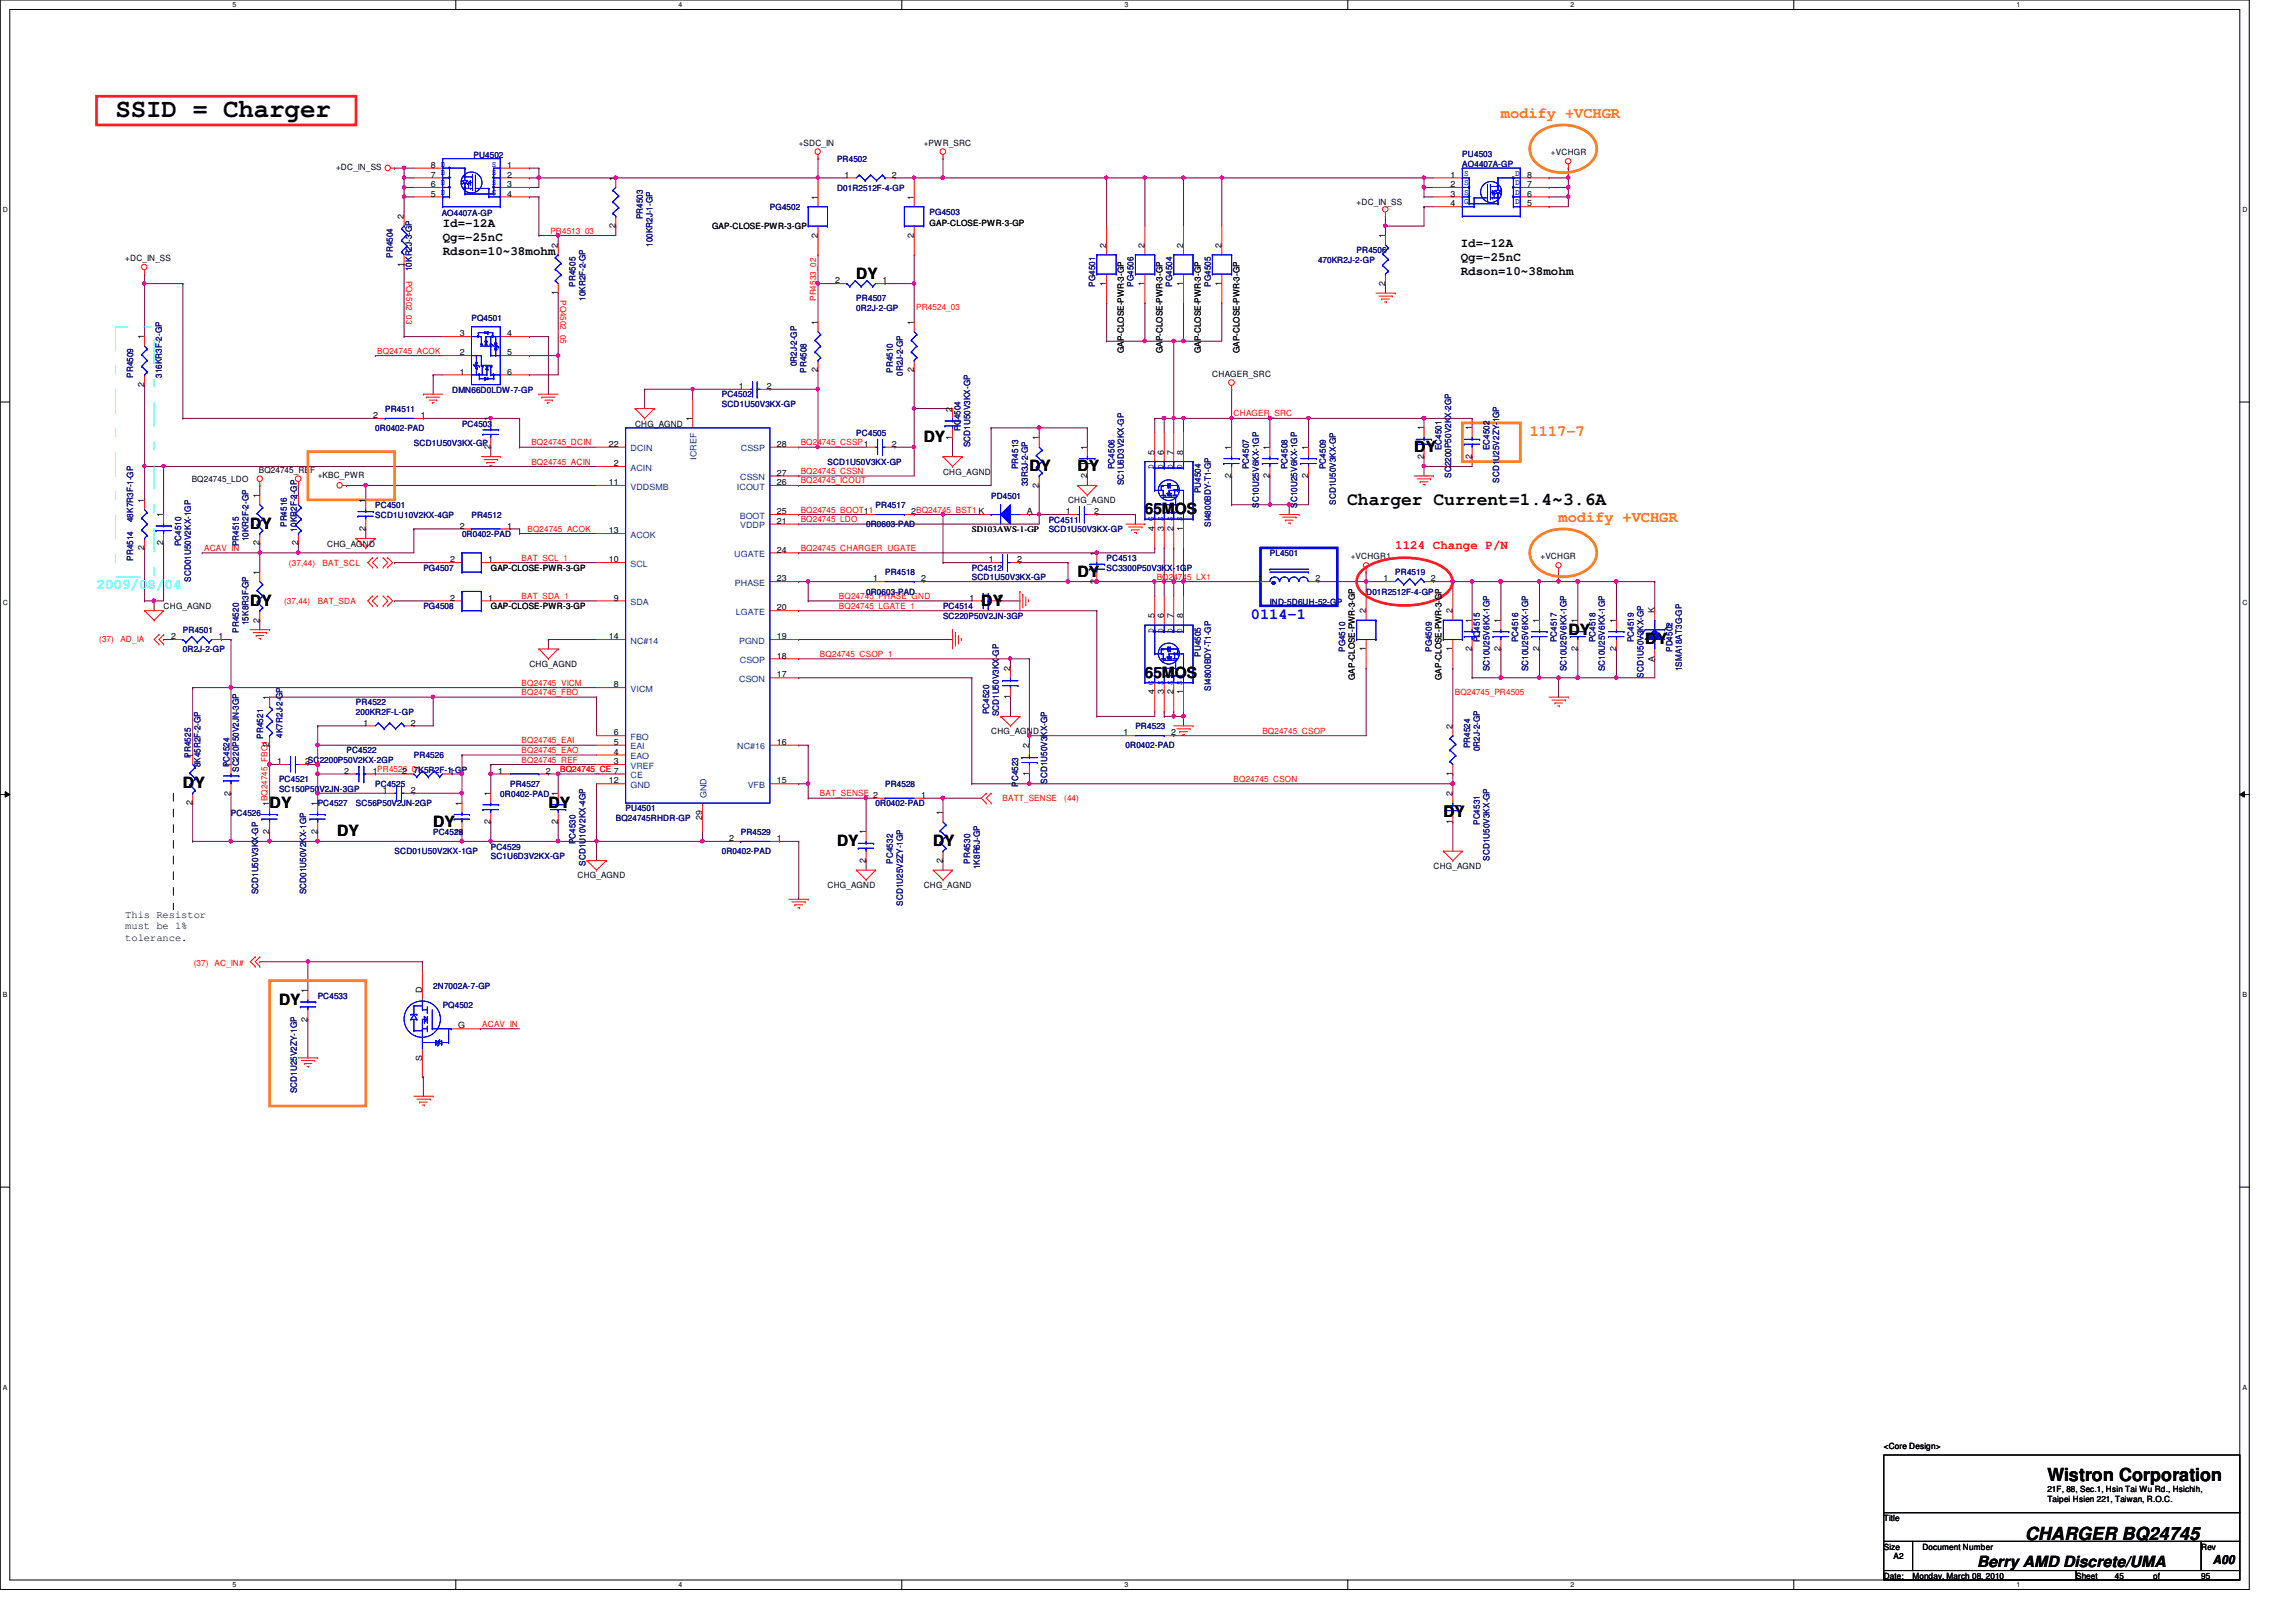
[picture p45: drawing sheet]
<svg xmlns="http://www.w3.org/2000/svg" width="297mm" height="210mm" viewBox="0 0 297 210" stroke-linecap="round" stroke-linejoin="round" font-family="sans-serif">
<defs><g id="words">
<text font-size="3.3" x="14.9" y="15.2">SSID = Charger</text>
<g font-size="2.3">
<text x="174.3" y="65.4">Charger Current=1.4~3.6A</text>
<text x="264.9" y="191.7">Wistron Corporation</text>
<text x="262" y="199.3">CHARGER BQ24745</text>
</g>
<g font-size="2" fill="#ff8000">
<text x="194.2" y="15.3">modify +VCHGR</text>
<text x="197.9" y="56.4">1117-7</text>
<text x="201.6" y="67.6">modify +VCHGR</text>
</g>
<g font-size="2">
<text x="110.8" y="36.1">DY</text>
<text x="119.5" y="57.2">DY</text>
<text x="183" y="58.5">DY</text>
<text x="133.2" y="61">DY</text>
<text x="139.4" y="61">DY</text>
<text x="32.4" y="68.5">DY</text>
<text x="148.1" y="66.5">65MOS</text>
<text x="139.4" y="74.7">DY</text>
<text x="32.4" y="78.4">DY</text>
<text x="127" y="78.4">DY</text>
<text x="202.9" y="82.1">DY</text>
<text x="212.8" y="83.4">DY</text>
<text x="148.1" y="87.7">65MOS</text>
<text x="23.7" y="102">DY</text>
<text x="34.9" y="104.5">DY</text>
<text x="56" y="107">DY</text>
<text x="70.9" y="104.5">DY</text>
<text x="186.7" y="105.8">DY</text>
<text x="43.6" y="108.2">DY</text>
<text x="108.3" y="109.5">DY</text>
<text x="120.7" y="109.5">DY</text>
<text x="36.1" y="130">DY</text>
<text x="255.8" y="202.7">Berry AMD Discrete/UMA</text>
</g>
<text font-size="2" fill="#00f" x="161.8" y="80.1">0114-1</text>
<text font-size="1.9" fill="#0ff" x="12.5" y="76.2">2009/08/04</text>
<g font-size="1.6">
<text x="57.3" y="29.3">Id=-12A</text>
<text x="57.3" y="31.2">Qg=-25nC</text>
<text x="57.3" y="33">Rdson=10~38mohm</text>
<text x="189" y="32">Id=-12A</text>
<text x="189" y="33.8">Qg=-25nC</text>
<text x="189" y="35.6">Rdson=10~38mohm</text>
<text x="286.3" y="202.4">A00</text>
</g>
<text font-size="1.6" fill="#f00" x="180.5" y="71">1124 Change P/N</text>
<g font-size="1.4">
<text x="16.2" y="118.7">This Resistor</text>
<text x="16.2" y="120.3">must be 1%</text>
<text x="16.2" y="121.8">tolerance.</text>
</g>
<g font-size="1.1">
<text x="43.5" y="22.1">+DC_IN_SS</text>
<text x="55.7" y="23">7</text>
<text x="55.7" y="21.7">8 D</text>
<text x="65.6" y="21.7">1</text>
<text x="65.6" y="23">2</text>
<text x="79.6" y="23.4" transform="rotate(-90 79.6 23.4)">1</text>
<text x="103.3" y="18.8">+SDC_IN</text>
<text x="109.3" y="23">1</text>
<text x="115.4" y="23">2</text>
<text x="119.5" y="18.8">+PWR_SRC</text>
<text x="187.7" y="23">1</text>
<text x="197.6" y="23">8</text>
<text x="200.7" y="20.1">+VCHGR</text>
<text x="52.2" y="28.4" transform="rotate(-90 52.2 28.4)">2</text>
<text x="55.7" y="25.4">5 D</text>
<text x="55.7" y="24.2">6 D</text>
<text x="65.6" y="24.2">3</text>
<text x="65.6" y="25.4">4</text>
<text x="79.6" y="29.5" transform="rotate(-90 79.6 29.5)">2</text>
<text x="92.1" y="29.7">GAP-CLOSE-PWR-3-GP</text>
<text x="105.8" y="25.9" transform="rotate(-90 105.8 25.9)">1</text>
<text x="118.2" y="25.9" transform="rotate(-90 118.2 25.9)">1</text>
<text x="120.3" y="29.3">GAP-CLOSE-PWR-3-GP</text>
<text x="175.5" y="26.5">+DC_IN_SS</text>
<text x="187.7" y="24.2">2</text>
<text x="187.7" y="25.4">3</text>
<text x="187.7" y="26.7">4</text>
<text x="197.6" y="26.7">5</text>
<text x="197.6" y="25.4">6</text>
<text x="197.6" y="24.2">7</text>
<text x="16.2" y="33.8">+DC_IN_SS</text>
<text x="52.2" y="34.5" transform="rotate(-90 52.2 34.5)">1</text>
<text x="72.2" y="32.1" transform="rotate(-90 72.2 32.1)">2</text>
<text x="105.8" y="30.8" transform="rotate(-90 105.8 30.8)">2</text>
<text x="118.2" y="30.8" transform="rotate(-90 118.2 30.8)">2</text>
<text x="143.1" y="32.1" transform="rotate(-90 143.1 32.1)">2</text>
<text x="148.1" y="32.1" transform="rotate(-90 148.1 32.1)">2</text>
<text x="153.1" y="32.1" transform="rotate(-90 153.1 32.1)">2</text>
<text x="158" y="32.1" transform="rotate(-90 158 32.1)">2</text>
<text x="179.2" y="30.8" transform="rotate(-90 179.2 30.8)">1</text>
<text x="72.2" y="38.2" transform="rotate(-90 72.2 38.2)">1</text>
<text x="108" y="36.7">2</text>
<text x="114.2" y="36.7">1</text>
<text x="143.1" y="37" transform="rotate(-90 143.1 37)">1</text>
<text x="148.1" y="37" transform="rotate(-90 148.1 37)">1</text>
<text x="153.1" y="37" transform="rotate(-90 153.1 37)">1</text>
<text x="158" y="37" transform="rotate(-90 158 37)">1</text>
<text x="179.2" y="37" transform="rotate(-90 179.2 37)">2</text>
<text x="18.7" y="43.9" transform="rotate(-90 18.7 43.9)">1</text>
<text x="59.5" y="46">2</text>
<text x="59.5" y="43.5">3</text>
<text x="65.6" y="43.5">4</text>
<text x="65.6" y="46">5</text>
<text x="105.8" y="42" transform="rotate(-90 105.8 42)">1</text>
<text x="118.2" y="42" transform="rotate(-90 118.2 42)">1</text>
<text x="145.4" y="45.7" transform="rotate(-90 145.4 45.7)">GAP-CLOSE-PWR-3-GP</text>
<text x="150.4" y="45.7" transform="rotate(-90 150.4 45.7)">GAP-CLOSE-PWR-3-GP</text>
<text x="155.4" y="45.7" transform="rotate(-90 155.4 45.7)">GAP-CLOSE-PWR-3-GP</text>
<text x="160.4" y="45.7" transform="rotate(-90 160.4 45.7)">GAP-CLOSE-PWR-3-GP</text>
<text x="18.7" y="50" transform="rotate(-90 18.7 50)">2</text>
<text x="59.5" y="48.5">1</text>
<text x="65.6" y="48.5">6</text>
<text x="95.6" y="50.3">1</text>
<text x="99.2" y="50.3">2</text>
<text x="105.8" y="48.2" transform="rotate(-90 105.8 48.2)">2</text>
<text x="118.2" y="48.2" transform="rotate(-90 118.2 48.2)">2</text>
<text x="123.2" y="53.3" transform="rotate(-90 123.2 53.3)">2</text>
<text x="156.8" y="48.7">CHAGER_SRC</text>
<text x="48.3" y="54.1">2</text>
<text x="54.4" y="54.1">1</text>
<text x="63.5" y="58.1" transform="rotate(-90 63.5 58.1)">2</text>
<text x="63.5" y="54.5" transform="rotate(-90 63.5 54.5)">1</text>
<text x="78.8" y="57.8">22</text>
<text x="82.2" y="55.2">CHG_AGND</text>
<text x="89.6" y="54.5" transform="rotate(-90 89.6 54.5)">1</text>
<text x="100.5" y="57.8">28</text>
<text x="115.4" y="57.8">2</text>
<text x="123.2" y="56.9" transform="rotate(-90 123.2 56.9)">1</text>
<text x="134.4" y="57" transform="rotate(-90 134.4 57)">1</text>
<text x="140.6" y="58.2" transform="rotate(-90 140.6 58.2)">1</text>
<text x="149.3" y="58.8" transform="rotate(-90 149.3 58.8)">5</text>
<text x="150.6" y="58.8" transform="rotate(-90 150.6 58.8)">6</text>
<text x="151.8" y="58.8" transform="rotate(-90 151.8 58.8)">7</text>
<text x="153.1" y="58.8" transform="rotate(-90 153.1 58.8)">8</text>
<text x="159.3" y="58.2" transform="rotate(-90 159.3 58.2)">1</text>
<text x="164.2" y="58.2" transform="rotate(-90 164.2 58.2)">1</text>
<text x="169.2" y="58.2" transform="rotate(-90 169.2 58.2)">1</text>
<text x="184.2" y="59.4" transform="rotate(-90 184.2 59.4)">2</text>
<text x="184.2" y="55.7" transform="rotate(-90 184.2 55.7)">1</text>
<text x="190.4" y="59.4" transform="rotate(-90 190.4 59.4)">2</text>
<text x="190.4" y="55.7" transform="rotate(-90 190.4 55.7)">1</text>
<text x="18.7" y="65.1" transform="rotate(-90 18.7 65.1)">1</text>
<text x="24.8" y="62.4">BQ24745_LDO</text>
<text x="33.5" y="61.2">BQ24745_REF</text>
<text x="33.6" y="64.4" transform="rotate(-90 33.6 64.4)">1</text>
<text x="38.6" y="64.4" transform="rotate(-90 38.6 64.4)">1</text>
<text x="41.1" y="61.9">+KBC_PWR</text>
<text x="47.3" y="65.1" transform="rotate(-90 47.3 65.1)">1</text>
<text x="78.8" y="62.8">11</text>
<text x="79.4" y="60.3">2</text>
<text x="100.5" y="61.6">27</text>
<text x="100.5" y="62.8">26</text>
<text x="122" y="61.4">CHG_AGND</text>
<text x="134.4" y="63.1" transform="rotate(-90 134.4 63.1)">2</text>
<text x="138.2" y="65.2">CHG_AGND</text>
<text x="140.6" y="61.9" transform="rotate(-90 140.6 61.9)">2</text>
<text x="159.3" y="61.9" transform="rotate(-90 159.3 61.9)">2</text>
<text x="164.2" y="61.9" transform="rotate(-90 164.2 61.9)">2</text>
<text x="169.2" y="61.9" transform="rotate(-90 169.2 61.9)">2</text>
<text x="18.7" y="71.2" transform="rotate(-90 18.7 71.2)">2</text>
<text x="21.1" y="70.6" transform="rotate(-90 21.1 70.6)">2</text>
<text x="21.1" y="66.9" transform="rotate(-90 21.1 66.9)">1</text>
<text x="33.6" y="70.6" transform="rotate(-90 33.6 70.6)">2</text>
<text x="38.6" y="70.6" transform="rotate(-90 38.6 70.6)">2</text>
<text x="42.3" y="70.7">CHG_AGND</text>
<text x="47.3" y="68.7" transform="rotate(-90 47.3 68.7)">2</text>
<text x="59.5" y="68.4">2</text>
<text x="65.6" y="68.4">1</text>
<text x="78.8" y="69">13</text>
<text x="100.5" y="66.5">25</text>
<text x="100.5" y="67.8">21</text>
<text x="100.5" y="71.5">24</text>
<text x="111.8" y="66.5">1</text>
<text x="117.9" y="66.5">2BQ24745_BST1 K</text>
<text x="125.7" y="68.8">SD103AWS-1-GP</text>
<text x="132.8" y="66.5">A</text>
<text x="137.9" y="66.5">1</text>
<text x="141.6" y="66.5">2</text>
<text x="141.9" y="71.9" transform="rotate(-90 141.9 71.9)">1</text>
<text x="149.3" y="68.7" transform="rotate(-90 149.3 68.7)">4 G</text>
<text x="150.6" y="68.7" transform="rotate(-90 150.6 68.7)">3 S</text>
<text x="151.8" y="68.7" transform="rotate(-90 151.8 68.7)">2 S</text>
<text x="153.1" y="68.7" transform="rotate(-90 153.1 68.7)">1 S</text>
<text x="33.6" y="74.4" transform="rotate(-90 33.6 74.4)">1</text>
<text x="58.2" y="77.7">2</text>
<text x="58.2" y="72.8">2</text>
<text x="63.2" y="77.7">1</text>
<text x="63.2" y="72.8">1</text>
<text x="63.5" y="73.9">GAP-CLOSE-PWR-3-GP</text>
<text x="78.8" y="72.8">10</text>
<text x="79.4" y="77.7">9</text>
<text x="100.5" y="75.2">23</text>
<text x="113" y="75.2">1</text>
<text x="119.2" y="75.2">2</text>
<text x="125.4" y="77.7">1</text>
<text x="127.9" y="72.8">1</text>
<text x="129.1" y="77.7">2</text>
<text x="131.6" y="72.8">2</text>
<text x="141.9" y="75.6" transform="rotate(-90 141.9 75.6)">2</text>
<text x="162.8" y="75.2">1</text>
<text x="170.2" y="75.2">2</text>
<text x="174.7" y="72.3">+VCHGR1</text>
<text x="179" y="75.2">1</text>
<text x="185.1" y="75.2">2</text>
<text x="199.3" y="72.3">+VCHGR</text>
<text x="21.2" y="78.8">CHG_AGND</text>
<text x="22.1" y="82.7">2</text>
<text x="28.3" y="82.7">1</text>
<text x="33.6" y="80.6" transform="rotate(-90 33.6 80.6)">2</text>
<text x="63.5" y="78.8">GAP-CLOSE-PWR-3-GP</text>
<text x="78.8" y="82.7">14</text>
<text x="100.5" y="82.7">19</text>
<text x="100.5" y="79">20</text>
<text x="149.3" y="80" transform="rotate(-90 149.3 80)">5</text>
<text x="150.6" y="80" transform="rotate(-90 150.6 80)">6</text>
<text x="151.8" y="80" transform="rotate(-90 151.8 80)">7</text>
<text x="153.1" y="80" transform="rotate(-90 153.1 80)">8</text>
<text x="176.7" y="79.4" transform="rotate(-90 176.7 79.4)">2</text>
<text x="187.9" y="79.4" transform="rotate(-90 187.9 79.4)">2</text>
<text x="190.4" y="80.6" transform="rotate(-90 190.4 80.6)">1</text>
<text x="194.1" y="80.6" transform="rotate(-90 194.1 80.6)">1</text>
<text x="199.1" y="80.6" transform="rotate(-90 199.1 80.6)">1</text>
<text x="204.1" y="80.6" transform="rotate(-90 204.1 80.6)">1</text>
<text x="209.1" y="80.6" transform="rotate(-90 209.1 80.6)">1</text>
<text x="214" y="79.4" transform="rotate(-90 214 79.4)">K</text>
<text x="68.5" y="86.3">CHG_AGND</text>
<text x="79.4" y="88.9">8</text>
<text x="100.5" y="87.7">17</text>
<text x="100.5" y="85.2">18</text>
<text x="130.7" y="86.8" transform="rotate(-90 130.7 86.8)">2</text>
<text x="149.3" y="89.9" transform="rotate(-90 149.3 89.9)">4 G</text>
<text x="150.6" y="89.9" transform="rotate(-90 150.6 89.9)">3 S</text>
<text x="151.8" y="89.9" transform="rotate(-90 151.8 89.9)">2 S</text>
<text x="153.1" y="89.9" transform="rotate(-90 153.1 89.9)">1 S</text>
<text x="175.3" y="88" transform="rotate(-90 175.3 88)">GAP-CLOSE-PWR-3-GP</text>
<text x="176.7" y="84.3" transform="rotate(-90 176.7 84.3)">1</text>
<text x="186.5" y="88" transform="rotate(-90 186.5 88)">GAP-CLOSE-PWR-3-GP</text>
<text x="187.9" y="84.3" transform="rotate(-90 187.9 84.3)">1</text>
<text x="190.4" y="84.3" transform="rotate(-90 190.4 84.3)">2</text>
<text x="194.1" y="84.3" transform="rotate(-90 194.1 84.3)">2</text>
<text x="199.1" y="84.3" transform="rotate(-90 199.1 84.3)">2</text>
<text x="204.1" y="84.3" transform="rotate(-90 204.1 84.3)">2</text>
<text x="209.1" y="84.3" transform="rotate(-90 209.1 84.3)">2</text>
<text x="214" y="85.6" transform="rotate(-90 214 85.6)">A</text>
<text x="34.8" y="90.6" transform="rotate(-90 34.8 90.6)">1</text>
<text x="47" y="93.9">1</text>
<text x="53.2" y="93.9">2</text>
<text x="79.4" y="95.2">6</text>
<text x="128.2" y="95">CHG_AGND</text>
<text x="130.7" y="90.5" transform="rotate(-90 130.7 90.5)">1</text>
<text x="145.4" y="95.2">1</text>
<text x="151.5" y="95.2">2</text>
<text x="187.9" y="94.3" transform="rotate(-90 187.9 94.3)">2</text>
<text x="24.9" y="98" transform="rotate(-90 24.9 98)">1</text>
<text x="29.8" y="99.3" transform="rotate(-90 29.8 99.3)">1</text>
<text x="34.8" y="96.7" transform="rotate(-90 34.8 96.7)">2</text>
<text x="35.9" y="98.9">1</text>
<text x="39.5" y="98.9">2SC2200P50V2KX-2GP</text>
<text x="44.5" y="100.1">2</text>
<text x="48.2" y="100.1">1PR4526_01</text>
<text x="52" y="100.1">2</text>
<text x="58.2" y="100.1">1</text>
<text x="64.5" y="100.1">1</text>
<text x="70.6" y="100.1">2</text>
<text x="78.8" y="101.4">12</text>
<text x="79.4" y="96.4">5</text>
<text x="79.4" y="97.7">4</text>
<text x="79.4" y="98.9">3</text>
<text x="100.5" y="96.4">16</text>
<text x="100.5" y="101.4">15</text>
<text x="133.1" y="100.5" transform="rotate(-90 133.1 100.5)">1</text>
<text x="133.1" y="96.8" transform="rotate(-90 133.1 96.8)">2</text>
<text x="187.9" y="100.5" transform="rotate(-90 187.9 100.5)">1</text>
<text x="24.9" y="104.2" transform="rotate(-90 24.9 104.2)">2</text>
<text x="29.8" y="103" transform="rotate(-90 29.8 103)">2</text>
<text x="34.8" y="107.9" transform="rotate(-90 34.8 107.9)">2</text>
<text x="34.8" y="104.3" transform="rotate(-90 34.8 104.3)">1BQ24745_FBO1</text>
<text x="41.1" y="107.9" transform="rotate(-90 41.1 107.9)">2</text>
<text x="41.1" y="104.3" transform="rotate(-90 41.1 104.3)">1</text>
<text x="49.5" y="102.6">1</text>
<text x="53.2" y="102.6">2</text>
<text x="59.7" y="107.9" transform="rotate(-90 59.7 107.9)">2</text>
<text x="59.7" y="104.3" transform="rotate(-90 59.7 104.3)">1</text>
<text x="63.5" y="106.7" transform="rotate(-90 63.5 106.7)">2</text>
<text x="63.5" y="103" transform="rotate(-90 63.5 103)">1</text>
<text x="72.2" y="106.7" transform="rotate(-90 72.2 106.7)">2</text>
<text x="72.2" y="103" transform="rotate(-90 72.2 103)">1</text>
<text x="90.8" y="106.1" transform="rotate(-90 90.8 106.1)">29</text>
<text x="112" y="108" transform="rotate(-90 112 108)">1</text>
<text x="119.2" y="103.3">1</text>
<text x="122" y="105.5" transform="rotate(-90 122 105.5)">1</text>
<text x="187.9" y="106.7" transform="rotate(-90 187.9 106.7)">1</text>
<text x="187.9" y="103" transform="rotate(-90 187.9 103)">2</text>
<text x="74.7" y="113.7">CHG_AGND</text>
<text x="94.3" y="108.8">2</text>
<text x="100.5" y="108.8">1</text>
<text x="112" y="111.7" transform="rotate(-90 112 111.7)">2</text>
<text x="122" y="111.7" transform="rotate(-90 122 111.7)">2</text>
<text x="185.5" y="112.4">CHG_AGND</text>
<text x="107.1" y="114.9">CHG_AGND</text>
<text x="119.5" y="114.9">CHG_AGND</text>
<text x="39.8" y="128.5" transform="rotate(-90 39.8 128.5)">1</text>
<text x="54.6" y="128.5" transform="rotate(-90 54.6 128.5)">D</text>
<text x="39.8" y="132.2" transform="rotate(-90 39.8 132.2)">2</text>
<text x="54.6" y="137.3" transform="rotate(-90 54.6 137.3)">S</text>
<text x="59.3" y="133.1">G</text>
<text x="243.7" y="187.5">&lt;Core Design&gt;</text>
<text x="243.7" y="196.8">Title</text>
<text x="264.9" y="193.1">21F, 88, Sec.1, Hsin Tai Wu Rd., Hsichih,</text>
<text x="264.9" y="194.4">Taipei Hsien 221, Taiwan, R.O.C.</text>
<text x="243.7" y="200.5">Size</text>
<text x="245" y="201.8">A2</text>
<text x="248.7" y="200.5">Document Number</text>
<text x="284.8" y="200.5">Rev</text>
<text x="243.7" y="204.3">Date:</text>
<text x="247.4" y="204.3">Monday, March 08, 2010</text>
<text x="268.6" y="204.3">Sheet</text>
<text x="273.6" y="204.3">45</text>
<text x="278.5" y="204.3">of</text>
<text x="284.8" y="204.3">95</text>
</g>
<g font-size="1.1" fill="#00f">
<text x="57" y="22.7">D</text>
<text x="57" y="24">D</text>
<text x="57" y="21.6">D</text>
<text x="63.6" y="21.6">S</text>
<text x="63.6" y="22.7">S</text>
<text x="63.6" y="24">S</text>
<text x="189.4" y="22.8">S</text>
<text x="189.4" y="24">S</text>
<text x="196" y="24">D</text>
<text x="196" y="22.8">D</text>
<text x="57" y="25.2">D</text>
<text x="63.6" y="25.2">G</text>
<text x="189.4" y="25.2">S</text>
<text x="189.4" y="26.4">G</text>
<text x="196" y="26.4">D</text>
<text x="196" y="25.2">D</text>
<text x="149.2" y="60.7" transform="rotate(-90 149.2 60.7)">D</text>
<text x="150.5" y="60.7" transform="rotate(-90 150.5 60.7)">D</text>
<text x="151.7" y="60.7" transform="rotate(-90 151.7 60.7)">D</text>
<text x="152.9" y="60.7" transform="rotate(-90 152.9 60.7)">D</text>
<text x="149.2" y="67.4" transform="rotate(-90 149.2 67.4)">G</text>
<text x="150.5" y="67.4" transform="rotate(-90 150.5 67.4)">S</text>
<text x="151.7" y="67.4" transform="rotate(-90 151.7 67.4)">S</text>
<text x="152.9" y="67.4" transform="rotate(-90 152.9 67.4)">S</text>
<text x="149.2" y="81.9" transform="rotate(-90 149.2 81.9)">D</text>
<text x="150.5" y="81.9" transform="rotate(-90 150.5 81.9)">D</text>
<text x="151.7" y="81.9" transform="rotate(-90 151.7 81.9)">D</text>
<text x="152.9" y="81.9" transform="rotate(-90 152.9 81.9)">D</text>
<text x="149.2" y="88.6" transform="rotate(-90 149.2 88.6)">G</text>
<text x="150.5" y="88.6" transform="rotate(-90 150.5 88.6)">S</text>
<text x="151.7" y="88.6" transform="rotate(-90 151.7 88.6)">S</text>
<text x="152.9" y="88.6" transform="rotate(-90 152.9 88.6)">S</text>
</g>
<g font-size="1.1" fill="#000080">
<text x="61.3" y="20.4">PU4502</text>
<text x="108.3" y="21">PR4502</text>
<text x="189.2" y="20.3">PU4503</text>
<text x="189.2" y="21.6">AO4407A-GP</text>
<text x="57.1" y="27.9">AO4407A-GP</text>
<text x="83.2" y="28.4" transform="rotate(-90 83.2 28.4)">PR4503</text>
<text x="99.6" y="27.2">PG4502</text>
<text x="108.3" y="24.7">D01R2512F-4-GP</text>
<text x="120.3" y="27.8">PG4503</text>
<text x="50.8" y="33.4" transform="rotate(-90 50.8 33.4)">PR4504</text>
<text x="53.3" y="35.1" transform="rotate(-90 53.3 35.1)">10KR2J-3-GP</text>
<text x="84.4" y="32" transform="rotate(-90 84.4 32)">100KR2J-1-GP</text>
<text x="170.5" y="34">470KR2J-2-GP</text>
<text x="175.5" y="32.8">PR4506</text>
<text x="61" y="41.5">PQ4501</text>
<text x="74.5" y="37.1" transform="rotate(-90 74.5 37.1)">PR4505</text>
<text x="75.7" y="38.9" transform="rotate(-90 75.7 38.9)">10KR2F-2-GP</text>
<text x="110.8" y="39">PR4507</text>
<text x="110.8" y="40.3">0R2J-2-GP</text>
<text x="141.7" y="37.1" transform="rotate(-90 141.7 37.1)">PG4501</text>
<text x="146.6" y="37.1" transform="rotate(-90 146.6 37.1)">PG4506</text>
<text x="151.6" y="37.1" transform="rotate(-90 151.6 37.1)">PG4504</text>
<text x="156.6" y="37.1" transform="rotate(-90 156.6 37.1)">PG4505</text>
<text x="103.1" y="47.4" transform="rotate(-90 103.1 47.4)">0R2J-2-GP</text>
<text x="17.2" y="48.9" transform="rotate(-90 17.2 48.9)">PR4509</text>
<text x="21" y="48.9" transform="rotate(-90 21 48.9)">316KR3F-2-GP</text>
<text x="49.8" y="53.3">PR4511</text>
<text x="58.5" y="50.8">DMN66D0LDW-7-GP</text>
<text x="93.4" y="51.4">PC4502</text>
<text x="93.4" y="52.7">SCD1U50V3KX-GP</text>
<text x="104.3" y="48.3" transform="rotate(-90 104.3 48.3)">PR4508</text>
<text x="115.5" y="48.3" transform="rotate(-90 115.5 48.3)">PR4510</text>
<text x="116.8" y="48.6" transform="rotate(-90 116.8 48.6)">0R2J-2-GP</text>
<text x="48.6" y="55.8">0R0402-PAD</text>
<text x="53.5" y="57.7">SCD1U50V3KX-GP</text>
<text x="59.8" y="55.2">PC4503</text>
<text x="110.8" y="56.4">PC4505</text>
<text x="124.2" y="55.8" transform="rotate(-90 124.2 55.8)">PC4504</text>
<text x="125.5" y="57.9" transform="rotate(-90 125.5 57.9)">SCD1U50V3KX-GP</text>
<text x="186.5" y="58.3" transform="rotate(-90 186.5 58.3)">EC4501</text>
<text x="192.7" y="58.3" transform="rotate(-90 192.7 58.3)">EC4502</text>
<text x="48.6" y="65.7">PC4501</text>
<text x="107.1" y="60.2">SCD1U50V3KX-GP</text>
<text x="113.3" y="65.7">PR4517</text>
<text x="128.2" y="64.5">PD4501</text>
<text x="131.7" y="60.7" transform="rotate(-90 131.7 60.7)">PR4513</text>
<text x="133" y="62.9" transform="rotate(-90 133 62.9)">33R3J-2-GP</text>
<text x="144.2" y="60.7" transform="rotate(-90 144.2 60.7)">PC4506</text>
<text x="145.4" y="62.8" transform="rotate(-90 145.4 62.8)">SC1U6D3V2KX-GP</text>
<text x="155.4" y="63.8" transform="rotate(-90 155.4 63.8)">PU4504</text>
<text x="161.6" y="60.7" transform="rotate(-90 161.6 60.7)">PC4507</text>
<text x="162.9" y="65.7" transform="rotate(-90 162.9 65.7)">SC10U25V6KX-1GP</text>
<text x="166.6" y="60.7" transform="rotate(-90 166.6 60.7)">PC4508</text>
<text x="167.8" y="65.7" transform="rotate(-90 167.8 65.7)">SC10U25V6KX-1GP</text>
<text x="171.5" y="60.7" transform="rotate(-90 171.5 60.7)">PC4509</text>
<text x="172.8" y="65.3" transform="rotate(-90 172.8 65.3)">SCD1U50V3KX-GP</text>
<text x="187.7" y="61.8" transform="rotate(-90 187.7 61.8)">SC2200P50V2KX-2GP</text>
<text x="194" y="62.4" transform="rotate(-90 194 62.4)">SCD1U25V2ZY-1GP</text>
<text x="17.2" y="67.6" transform="rotate(-90 17.2 67.6)">48K7R3F-1-GP</text>
<text x="23.4" y="70.7" transform="rotate(-90 23.4 70.7)">PC4510</text>
<text x="30.9" y="70.7" transform="rotate(-90 30.9 70.7)">PR4515</text>
<text x="32.2" y="70.1" transform="rotate(-90 32.2 70.1)">10KR2F-2-GP</text>
<text x="37.1" y="68.2" transform="rotate(-90 37.1 68.2)">PR4516</text>
<text x="38.4" y="68.8" transform="rotate(-90 38.4 68.8)">10KR2F-2-GP</text>
<text x="48.6" y="67">SCD1U10V2KX-4GP</text>
<text x="59.8" y="69.5">0R0402-PAD</text>
<text x="61" y="67">PR4512</text>
<text x="112.1" y="68.2">0R0603-PAD</text>
<text x="135.7" y="67.6">PC4511</text>
<text x="135.7" y="68.9">SCD1U50V3KX-GP</text>
<text x="156.6" y="68.2" transform="rotate(-90 156.6 68.2)">SI4800BDY-T1-GP</text>
<text x="164.3" y="72">PL4501</text>
<text x="17.2" y="72.6" transform="rotate(-90 17.2 72.6)">PR4514</text>
<text x="24.7" y="75.3" transform="rotate(-90 24.7 75.3)">SCD01U50V2KX-1GP</text>
<text x="54.8" y="73.9">PG4507</text>
<text x="112.1" y="77">0R0603-PAD</text>
<text x="114.5" y="74.5">PR4518</text>
<text x="125.7" y="73.9">PC4512</text>
<text x="125.7" y="75.1">SCD1U50V3KX-GP</text>
<text x="143.2" y="72.6">PC4513</text>
<text x="143.2" y="73.9">SC3300P50V3KX-1GP</text>
<text x="176.7" y="77">D01R2512F-4-GP</text>
<text x="180.5" y="74.5">PR4519</text>
<text x="23.7" y="82">PR4501</text>
<text x="30.9" y="81.9" transform="rotate(-90 30.9 81.9)">PR4520</text>
<text x="32.2" y="80.9" transform="rotate(-90 32.2 80.9)">15K8R3F-GP</text>
<text x="54.8" y="78.8">PG4508</text>
<text x="122" y="78.8">PC4514</text>
<text x="122" y="80.1">SC220P50V2JN-3GP</text>
<text x="164.3" y="78.3">IND-5D6UH-52-GP</text>
<text x="191.5" y="83.1" transform="rotate(-90 191.5 83.1)">PC4515</text>
<text x="196.4" y="83.1" transform="rotate(-90 196.4 83.1)">PC4516</text>
<text x="201.4" y="83.1" transform="rotate(-90 201.4 83.1)">PC4517</text>
<text x="206.4" y="83.1" transform="rotate(-90 206.4 83.1)">PC4518</text>
<text x="211.4" y="83.1" transform="rotate(-90 211.4 83.1)">PC4519</text>
<text x="23.7" y="84.4">0R2J-2-GP</text>
<text x="155.4" y="85" transform="rotate(-90 155.4 85)">PU4505</text>
<text x="156.6" y="89.4" transform="rotate(-90 156.6 89.4)">SI4800BDY-T1-GP</text>
<text x="174" y="84.4" transform="rotate(-90 174 84.4)">PG4510</text>
<text x="185.2" y="84.4" transform="rotate(-90 185.2 84.4)">PG4509</text>
<text x="192.7" y="86.9" transform="rotate(-90 192.7 86.9)">SC10U25V6KX-1GP</text>
<text x="197.7" y="86.9" transform="rotate(-90 197.7 86.9)">SC10U25V6KX-1GP</text>
<text x="202.6" y="86.9" transform="rotate(-90 202.6 86.9)">SC10U25V6KX-1GP</text>
<text x="207.6" y="86.9" transform="rotate(-90 207.6 86.9)">SC10U25V6KX-1GP</text>
<text x="212.6" y="87.7" transform="rotate(-90 212.6 87.7)">SCD1U50V3KX-GP</text>
<text x="216.4" y="84.4" transform="rotate(-90 216.4 84.4)">PD4502</text>
<text x="217.6" y="86.9" transform="rotate(-90 217.6 86.9)">1SMA18AT3G-GP</text>
<text x="34" y="95.6" transform="rotate(-90 34 95.6)">PR4521</text>
<text x="36.5" y="95.5" transform="rotate(-90 36.5 95.5)">4K7R2J-2-GP</text>
<text x="46.1" y="91.3">PR4522</text>
<text x="46.1" y="92.5">200KR2F-L-GP</text>
<text x="128" y="92.5" transform="rotate(-90 128 92.5)">PC4520</text>
<text x="129.2" y="92.7" transform="rotate(-90 129.2 92.7)">SCD1U50V3KX-GP</text>
<text x="146.9" y="94.4">PR4523</text>
<text x="24.7" y="98" transform="rotate(-90 24.7 98)">PR4525</text>
<text x="25.9" y="99.3" transform="rotate(-90 25.9 99.3)">8K45R2F-2-GP</text>
<text x="29.7" y="99.3" transform="rotate(-90 29.7 99.3)">PC4524</text>
<text x="30.9" y="99.9" transform="rotate(-90 30.9 99.9)">SC220P50V2JN-3GP</text>
<text x="36.1" y="101.2">PC4521</text>
<text x="44.8" y="97.5">PC4522</text>
<text x="48.6" y="101.9">PC4525</text>
<text x="53.5" y="98.1">PR4526</text>
<text x="53.5" y="100">7K5R2F-1-GP</text>
<text x="66" y="101.9">PR4527</text>
<text x="114.5" y="101.9">PR4528</text>
<text x="131.7" y="101.8" transform="rotate(-90 131.7 101.8)">PC4523</text>
<text x="135.5" y="101.4" transform="rotate(-90 135.5 101.4)">SCD1U50V3KX-GP</text>
<text x="145.6" y="96.9">0R0402-PAD</text>
<text x="190.2" y="96.8" transform="rotate(-90 190.2 96.8)">PR4524</text>
<text x="191.5" y="97.2" transform="rotate(-90 191.5 97.2)">0R2J-2-GP</text>
<text x="29.9" y="105.6">PC4526</text>
<text x="36.1" y="102.5">SC150P50V2JN-3GP</text>
<text x="41.1" y="104.4">PC4527</text>
<text x="46.1" y="104.4">SC56P50V2JN-2GP</text>
<text x="64.7" y="103.1">0R0402-PAD</text>
<text x="79.7" y="106.2">BQ24745RHDR-GP</text>
<text x="80.9" y="105">PU4501</text>
<text x="113.3" y="104.4">0R0402-PAD</text>
<text x="191.5" y="106.8" transform="rotate(-90 191.5 106.8)">PC4531</text>
<text x="51.1" y="110.6">SCD01U50V2KX-1GP</text>
<text x="56" y="108.1">PC4528</text>
<text x="63.5" y="109.9">PC4529</text>
<text x="63.5" y="111.2">SC1U6D3V2KX-GP</text>
<text x="74.5" y="109.3" transform="rotate(-90 74.5 109.3)">PC4530</text>
<text x="75.7" y="112" transform="rotate(-90 75.7 112)">SCD1U10V2KX-4GP</text>
<text x="93.4" y="110.6">0R0402-PAD</text>
<text x="95.8" y="108.1">PR4529</text>
<text x="115.5" y="111.8" transform="rotate(-90 115.5 111.8)">PC4532</text>
<text x="125.5" y="111.8" transform="rotate(-90 125.5 111.8)">PR4530</text>
<text x="126.7" y="112.5" transform="rotate(-90 126.7 112.5)">1K8R6J-GP</text>
<text x="192.7" y="111.4" transform="rotate(-90 192.7 111.4)">SCD1U50V3KX-GP</text>
<text x="33.4" y="115.7" transform="rotate(-90 33.4 115.7)">SCD1U50V3KX-GP</text>
<text x="39.6" y="115.7" transform="rotate(-90 39.6 115.7)">SCD01U50V2KX-1GP</text>
<text x="116.8" y="117.2" transform="rotate(-90 116.8 117.2)">SCD1U25V2ZY-1GP</text>
<text x="41.1" y="129.2">PC4533</text>
<text x="56" y="128">2N7002A-7-GP</text>
<text x="57.3" y="130.5">PQ4502</text>
<text x="38.4" y="141.5" transform="rotate(-90 38.4 141.5)">SCD1U25V2ZY-1GP</text>
</g>
<g font-size="1.1" fill="#f00">
<text x="71.2" y="30.2">PR4513_03</text>
<text x="52.5" y="36.3" transform="rotate(90 52.5 36.3)">PQ4502_03</text>
<text x="72.5" y="38.8" transform="rotate(90 72.5 38.8)">PQ4502_05</text>
<text x="105.6" y="38.9" transform="rotate(-90 105.6 38.9)">PR4533_02</text>
<text x="118.5" y="40.2">PR4524_03</text>
<text x="48.8" y="45.8">BQ24745_ACOK</text>
<text x="159.6" y="53.9">CHAGER_SRC</text>
<text x="68.7" y="57.6">BQ24745_DCIN</text>
<text x="103.6" y="57.6">BQ24745_CSSP1</text>
<text x="68.7" y="60.1">BQ24745_ACIN</text>
<text x="103.6" y="62.6">BQ24745_ICOUT</text>
<text x="103.6" y="61.3">BQ24745_CSSN</text>
<text x="26.4" y="71.3">ACAV_IN</text>
<text x="68.2" y="68.8">BQ24745_ACOK</text>
<text x="103.6" y="66.3">BQ24745_BOOT_1</text>
<text x="103.6" y="67.6">BQ24745_LDO</text>
<text x="103.6" y="71.3">BQ24745_CHARGER_UGATE</text>
<text x="37.4" y="73.2">(37,44)</text>
<text x="41.7" y="73.2">BAT_SCL</text>
<text x="67.5" y="77.5">BAT_SDA_1</text>
<text x="67.5" y="72.6">BAT_SCL_1</text>
<text x="108.5" y="77.5">BQ24745_PHASE_GND</text>
<text x="149.6" y="75">BQ24745_LX1</text>
<text x="12.8" y="83.1">(37)</text>
<text x="15.6" y="83.1">AD_IA</text>
<text x="36.7" y="78.2">(37,44)</text>
<text x="41.1" y="78.2">BAT_SDA</text>
<text x="108.5" y="78.8">BQ24745_LGATE_1</text>
<text x="67.5" y="90">BQ24745_FBO</text>
<text x="67.5" y="88.7">BQ24745_VICM</text>
<text x="106.1" y="85">BQ24745_CSOP_1</text>
<text x="188.2" y="90">BQ24745_PR4505</text>
<text x="163.3" y="95">BQ24745_CSOP</text>
<text x="67.5" y="97.5">BQ24745_EAO</text>
<text x="67.5" y="98.7">BQ24745_REF</text>
<text x="67.5" y="96.2">BQ24745_EAI</text>
<text x="72.5" y="99.9">BQ24745_CE 7</text>
<text x="72.5" y="99.9">BQ24745_CE</text>
<text x="159.6" y="101.2">BQ24745_CSON</text>
<text x="106.1" y="103">BAT_SENSE 2</text>
<text x="129.7" y="103.7">BATT_SENSE</text>
<text x="137.7" y="103.7">(44)</text>
<text x="25.1" y="125">(37)</text>
<text x="27.8" y="125">AC_IN#</text>
<text x="62.4" y="132.9">ACAV_IN</text>
</g>
<g font-size="1.1" fill="#004080">
<text x="81.6" y="58.4">DCIN</text>
<text x="90.1" y="59.5" transform="rotate(-90 90.1 59.5)">ICREF</text>
<text x="95.8" y="58.4">CSSP</text>
<text x="81.6" y="63.4">VDDSMB</text>
<text x="81.6" y="60.9">ACIN</text>
<text x="95.3" y="63.4">ICOUT</text>
<text x="95.8" y="62.1">CSSN</text>
<text x="81.6" y="69.6">ACOK</text>
<text x="95.7" y="67.1">BOOT</text>
<text x="95.8" y="68.4">VDDP</text>
<text x="81.6" y="73.4">SCL</text>
<text x="95" y="72.1">UGATE</text>
<text x="95.1" y="75.8">PHASE</text>
<text x="81.6" y="78.3">SDA</text>
<text x="81.6" y="83.3">NC#14</text>
<text x="95.2" y="79.6">LGATE</text>
<text x="95.6" y="83.3">PGND</text>
<text x="81.6" y="89.5">VICM</text>
<text x="95.6" y="88.3">CSON</text>
<text x="95.7" y="85.8">CSOP</text>
<text x="81.6" y="95.8">FBO</text>
<text x="81.6" y="100.7">CE</text>
<text x="81.6" y="102">GND</text>
<text x="81.6" y="97">EAI</text>
<text x="81.6" y="98.3">EAO</text>
<text x="81.6" y="99.5">VREF</text>
<text x="95.4" y="97">NC#16</text>
<text x="96.7" y="102">VFB</text>
<text x="91.4" y="103.3" transform="rotate(-90 91.4 103.3)">GND</text>
</g>
<g font-size=".9">
<text x="30.1" y=".9">5</text>
<text x="87.8" y=".9">4</text>
<text x="145.5" y=".9">3</text>
<text x="203.2" y=".9">2</text>
<text x="260.9" y=".9">1</text>
<text x=".4" y="27.4">D</text>
<text x="290.1" y="27.4">D</text>
<text x=".4" y="78.2">C</text>
<text x="290.1" y="78.2">C</text>
<text x=".4" y="129">B</text>
<text x="290.1" y="129">B</text>
<text x=".4" y="179.8">A</text>
<text x="290.1" y="179.8">A</text>
<text x="30.1" y="205.4">5</text>
<text x="87.8" y="205.4">4</text>
<text x="145.5" y="205.4">3</text>
<text x="203.2" y="205.4">2</text>
<text x="260.9" y="205.4">1</text>
</g>
</g></defs>
<path d="M0 0h291v205.7h-291zM1.3 1.2h288.5v203.3h-288.5z" fill="none" stroke="#000" stroke-width=".13"/>
<g fill="#fff">
<path d="M30.1 .1h.5v1h-.5z"/>
<path d="M30.1 204.6h.5v1h-.5z"/>
</g>
<path d="M59 0v1.2M59 204.5v1.2" fill="none" stroke="#000" stroke-width=".13"/>
<g fill="#fff">
<path d="M87.8 .1h.5v1h-.5z"/>
<path d="M87.8 204.6h.5v1h-.5z"/>
</g>
<path d="M116.7 0v1.2M116.7 204.5v1.2" fill="none" stroke="#000" stroke-width=".13"/>
<g fill="#fff">
<path d="M145.5 .1h.5v1h-.5z"/>
<path d="M145.5 204.6h.5v1h-.5z"/>
</g>
<path d="M174.4 0v1.2M174.4 204.5v1.2" fill="none" stroke="#000" stroke-width=".13"/>
<g fill="#fff">
<path d="M203.2 .1h.5v1h-.5z"/>
<path d="M203.2 204.6h.5v1h-.5z"/>
</g>
<path d="M232.1 0v1.2M232.1 204.5v1.2" fill="none" stroke="#000" stroke-width=".13"/>
<g fill="#fff">
<path d="M260.9 .1h.5v1h-.5z"/>
<path d="M260.9 204.6h.5v1h-.5z"/>
<path d="M.4 26.6h.6v1h-.6z"/>
<path d="M290.1 26.6h.6v1h-.6z"/>
<path d="M.4 77.4h.6v1h-.6z"/>
<path d="M290.1 77.4h.6v1h-.6z"/>
</g>
<path d="M0 52h1.3M289.8 52h1.2" fill="none" stroke="#000" stroke-width=".13"/>
<g fill="#fff">
<path d="M.4 128.2h.6v1h-.6z"/>
<path d="M290.1 128.2h.6v1h-.6z"/>
</g>
<path d="M0 102.8h1.3M.7 102.4l.6 .4-.6 .4zM289.8 102.8l.6-.4v.8zM289.8 102.8h1.2" fill="none" stroke="#000" stroke-width=".13"/>
<path d="M.7 102.4l.6 .4-.6 .4zM289.8 102.8l.6-.4v.8z" fill="#000"/>
<g fill="#fff">
<path d="M.4 179h.5v1h-.5z"/>
<path d="M290.1 179h.6v1h-.6z"/>
</g>
<path d="M0 153.6h1.3M289.8 153.6h1.2" fill="none" stroke="#000" stroke-width=".13"/>
<path d="M68.5 46h.1M68.5 46h3.7M67.2 68.5h.1M67.2 69h.1M67.2 68.5v.5M67.2 69h10M194.2 87.7h.1M194.2 87.7h5" fill="none" stroke="#800040" stroke-width=".13"/>
<path d="M194 87.5h.3l.1 .2-.1 .1-.2 .1-.1-.1z" fill-rule="evenodd" fill="#f0f"/>
<path d="M194 87.5h.3l.1 .2-.1 .1-.2 .1-.1-.1z" fill="none" stroke="#f0f" stroke-width=".13"/>
<path d="M18.7 49.8h.1M18.7 49.8v10.6M67.2 57.9h.1M67.2 57.9h10M18.7 60.4h.1M18.7 60.4h2.5M34.9 90.2h.1M34.9 90.2h21.1" fill="none" stroke="#800040" stroke-width=".13"/>
<path d="M18.5 60.2h.3l.1 .1-.1 .2h-.1h-.2z" fill-rule="evenodd" fill="#f0f"/>
<path d="M18.5 60.2h.3l.1 .1-.1 .2h-.1h-.2z" fill="none" stroke="#f0f" stroke-width=".13"/>
<path d="M41.1 93.9h.1M41.1 93.9v2.5M56 90.2h.1M56 90.2h21.2M59.8 97.7h.1M59.8 97.7h17.4" fill="none" stroke="#800040" stroke-width=".13"/>
<path d="M55.8 90h.3l.1 .2-.1 .1-.1 .1-.2-.1z" fill-rule="evenodd" fill="#f0f"/>
<path d="M55.8 90h.3l.1 .2-.1 .1-.1 .1-.2-.1z" fill="none" stroke="#f0f" stroke-width=".13"/>
<path d="M29.9 89h.1M29.9 89h47.3M34.9 98.9h.1M34.9 98.9v5" fill="none" stroke="#800040" stroke-width=".13"/>
<path d="M34.7 98.7h.3l.1 .2-.1 .2h-.2h-.1z" fill-rule="evenodd" fill="#f0f"/>
<path d="M34.7 98.7h.3l.1 .2-.1 .2h-.2h-.1z" fill="none" stroke="#f0f" stroke-width=".13"/>
<g fill="none" stroke="#800040" stroke-width=".13">
<path d="M118.3 23h.1M118.3 23h3.7M52.3 43.6h.1M52.3 43.6h5M56 48.5h.1M56 48.5v2.5M68.5 48.5h.1M68.5 43.6h.1M68.5 48.5h3.7M68.5 43.6h2.4M70.9 43.6h.1M70.9 43.6v7.4"/>
<path d="M66 77.8h.1M66 77.8h11.2M188 100.2h.1M188 100.2v1.2"/>
</g>
<path d="M121.8 22.8h.3l.1 .2-.1 .1-.1 .1-.2-.1z" fill-rule="evenodd" fill="#f0f"/>
<path d="M121.8 22.8h.3l.1 .2-.1 .1-.1 .1-.2-.1z" fill="none" stroke="#f0f" stroke-width=".13"/>
<path d="M118.1 22.8h.3v.2v.1l-.2 .1-.1-.1z" fill-rule="evenodd" fill="#f0f"/>
<path d="M118.1 22.8h.3v.2v.1l-.2 .1-.1-.1z" fill="none" stroke="#f0f" stroke-width=".13"/>
<path d="M153.1 39.2h.1M153.1 39.2v5M158.1 39.2h.1M158.1 39.2v5h-5M23.7 54.1h.1M23.7 54.1h24.9M153.1 44.2h.1M33.6 71.5h.1M33.6 71.5h5" fill="none" stroke="#800040" stroke-width=".13"/>
<path d="M152.9 44h.3l.1 .1-.1 .2-.1 .1-.2-.1z" fill-rule="evenodd" fill="#f0f"/>
<path d="M152.9 44h.3l.1 .1-.1 .2-.1 .1-.2-.1z" fill="none" stroke="#f0f" stroke-width=".13"/>
<g fill="none" stroke="#800040" stroke-width=".13">
<path d="M18.7 35.5h.1M18.7 35.5v1.2M23.7 36.7h.1M23.7 36.7v17.4M148.1 39.2h.1M148.1 39.2v5M54.8 54.1h.1M54.8 54.1h8.7M115.8 57.9h.1M115.8 57.9h2.5M148.1 44.2h.1M148.1 44.2h3.7"/>
<path d="M21.2 82.8h.1M21.2 82.8h1.2"/>
</g>
<path d="M147.9 44h.4v.1v.2l-.2 .1-.2-.1z" fill-rule="evenodd" fill="#f0f"/>
<path d="M147.9 44h.4v.1v.2l-.2 .1-.2-.1z" fill="none" stroke="#f0f" stroke-width=".13"/>
<path d="M48.6 46h.1M48.6 46h8.7M159.3 54.1h.1M159.3 54.1h5" fill="none" stroke="#800040" stroke-width=".13"/>
<path d="M164.1 53.9h.3l.1 .2-.1 .1-.1 .1-.2-.1z" fill-rule="evenodd" fill="#f0f"/>
<path d="M164.1 53.9h.3l.1 .2-.1 .1-.1 .1-.2-.1z" fill="none" stroke="#f0f" stroke-width=".13"/>
<path d="M159.1 53.9h.4l.1 .2-.1 .1-.2 .1-.2-.1z" fill-rule="evenodd" fill="#f0f"/>
<path d="M159.1 53.9h.4l.1 .2-.1 .1-.2 .1-.2-.1z" fill="none" stroke="#f0f" stroke-width=".13"/>
<path d="M151.8 44.2h.1M151.8 44.2v9.9" fill="none" stroke="#800040" stroke-width=".13"/>
<path d="M151.7 53.9h.3l.1 .2-.1 .1-.2 .1-.1-.1z" fill-rule="evenodd" fill="#f0f"/>
<path d="M151.7 53.9h.3l.1 .2-.1 .1-.2 .1-.1-.1z" fill="none" stroke="#f0f" stroke-width=".13"/>
<path d="M151.8 75.3h.1M151.8 75.3h1.3M133.2 95.2h.1M133.2 95.2v1.2" fill="none" stroke="#800040" stroke-width=".13"/>
<path d="M152.9 75.1h.3l.1 .1-.1 .2-.1 .1-.2-.1z" fill-rule="evenodd" fill="#f0f"/>
<path d="M152.9 75.1h.3l.1 .1-.1 .2-.1 .1-.2-.1z" fill="none" stroke="#f0f" stroke-width=".13"/>
<path d="M151.7 75.1h.3l.1 .1-.1 .2-.2 .1-.1-.1z" fill-rule="evenodd" fill="#f0f"/>
<path d="M151.7 75.1h.3l.1 .1-.1 .2-.2 .1-.1-.1z" fill="none" stroke="#f0f" stroke-width=".13"/>
<path d="M150.6 75.3h.1M150.6 75.3h1.2" fill="none" stroke="#800040" stroke-width=".13"/>
<path d="M151.7 75.1h.3l.1 .1-.1 .2-.2 .1-.1-.1z" fill-rule="evenodd" fill="#f0f"/>
<path d="M151.7 75.1h.3l.1 .1-.1 .2-.2 .1-.1-.1z" fill="none" stroke="#f0f" stroke-width=".13"/>
<path d="M150.4 75.1h.4v.1v.2l-.2 .1-.2-.1z" fill-rule="evenodd" fill="#f0f"/>
<path d="M150.4 75.1h.4v.1v.2l-.2 .1-.2-.1z" fill="none" stroke="#f0f" stroke-width=".13"/>
<path d="M149.4 75.3h.1M149.4 75.3h1.2" fill="none" stroke="#800040" stroke-width=".13"/>
<path d="M149.2 75.1h.3l.1 .1-.1 .2-.2 .1-.1-.1z" fill-rule="evenodd" fill="#f0f"/>
<path d="M149.2 75.1h.3l.1 .1-.1 .2-.2 .1-.1-.1z" fill="none" stroke="#f0f" stroke-width=".13"/>
<path d="M41.1 100.2h.1M41.1 100.2h3.7" fill="none" stroke="#800040" stroke-width=".13"/>
<path d="M40.9 100h.3l.1 .1-.1 .2-.1 .1-.2-.1z" fill-rule="evenodd" fill="#f0f"/>
<path d="M40.9 100h.3l.1 .1-.1 .2-.1 .1-.2-.1z" fill="none" stroke="#f0f" stroke-width=".13"/>
<path d="M164.3 65.3h.1M164.3 65.3h2.5M41.1 98.9h.1M41.1 98.9v1.3" fill="none" stroke="#800040" stroke-width=".13"/>
<path d="M164.1 65.1h.3l.1 .2-.1 .2h-.1h-.2z" fill-rule="evenodd" fill="#f0f"/>
<path d="M164.1 65.1h.3l.1 .2-.1 .2h-.1h-.2z" fill="none" stroke="#f0f" stroke-width=".13"/>
<path d="M105.8 36.7h.1M105.8 36.7v5M118.3 52.9h.1M118.3 52.9h4.9M125.7 101.4h.1M125.7 101.4h7.5" fill="none" stroke="#800040" stroke-width=".13"/>
<path d="M105.6 36.5h.3l.1 .2-.1 .1-.1 .1-.2-.1z" fill-rule="evenodd" fill="#f0f"/>
<path d="M105.6 36.5h.3l.1 .2-.1 .1-.1 .1-.2-.1z" fill="none" stroke="#f0f" stroke-width=".13"/>
<path d="M118.3 36.7h.1M118.3 36.7v5M63.5 57.9h.1M63.5 57.9v1.2M105.8 50.4h.1M105.8 50.4v7.5M33.6 80.3h.1M33.6 80.3v1.2" fill="none" stroke="#800040" stroke-width=".13"/>
<path d="M105.6 57.7h.3l.1 .1-.1 .2-.1 .1-.2-.1z" fill-rule="evenodd" fill="#f0f"/>
<path d="M105.6 57.7h.3l.1 .1-.1 .2-.1 .1-.2-.1z" fill="none" stroke="#f0f" stroke-width=".13"/>
<path d="M105.6 50.2h.3l.1 .1-.1 .2-.1 .1-.2-.1z" fill-rule="evenodd" fill="#f0f"/>
<path d="M105.6 50.2h.3l.1 .1-.1 .2-.1 .1-.2-.1z" fill="none" stroke="#f0f" stroke-width=".13"/>
<path d="M141.9 75.3h.1M141.9 75.3h7.5" fill="none" stroke="#800040" stroke-width=".13"/>
<path d="M141.7 75.1h.3l.1 .1-.1 .2-.1 .1-.2-.1z" fill-rule="evenodd" fill="#f0f"/>
<path d="M141.7 75.1h.3l.1 .1-.1 .2-.1 .1-.2-.1z" fill="none" stroke="#f0f" stroke-width=".13"/>
<path d="M184.2 59.1h.1M184.2 59.1v2.5M190.5 59.1h.1M190.5 59.1v1.3h-6.3M184.2 60.4h.1M151.8 92.7h.1M151.8 92.7h1.3" fill="none" stroke="#800040" stroke-width=".13"/>
<path d="M184 60.2h.4v.1v.2h-.2h-.2z" fill-rule="evenodd" fill="#f0f"/>
<path d="M184 60.2h.4v.1v.2h-.2h-.2z" fill="none" stroke="#f0f" stroke-width=".13"/>
<path d="M169.3 54.1h.1M169.3 54.1h14.9M184.2 54.1h.1M184.2 54.1v1.3" fill="none" stroke="#800040" stroke-width=".13"/>
<path d="M184 53.9h.4v.2v.1l-.2 .1-.2-.1z" fill-rule="evenodd" fill="#f0f"/>
<path d="M184 53.9h.4v.2v.1l-.2 .1-.2-.1z" fill="none" stroke="#f0f" stroke-width=".13"/>
<path d="M184.2 54.1h.1M184.2 54.1h6.3M190.5 54.1h.1M190.5 54.1v1.3" fill="none" stroke="#800040" stroke-width=".13"/>
<path d="M184 53.9h.4v.2v.1l-.2 .1-.2-.1z" fill-rule="evenodd" fill="#f0f"/>
<path d="M184 53.9h.4v.2v.1l-.2 .1-.2-.1z" fill="none" stroke="#f0f" stroke-width=".13"/>
<path d="M201.6 87.7h.1M201.6 87.7h2.5M188 101.4h.1M188 101.4v1.3" fill="none" stroke="#800040" stroke-width=".13"/>
<path d="M201.5 87.5h.3v.2v.1l-.2 .1-.1-.1z" fill-rule="evenodd" fill="#f0f"/>
<path d="M201.5 87.5h.3v.2v.1l-.2 .1-.1-.1z" fill="none" stroke="#f0f" stroke-width=".13"/>
<path d="M79.7 23h.1M79.7 23h26.1M18.7 77.8h.1M18.7 77.8h1.2M199.2 75.3h.1M199.2 75.3h2.4" fill="none" stroke="#800040" stroke-width=".13"/>
<path d="M79.5 22.8h.3l.1 .2-.1 .1-.2 .1-.1-.1z" fill-rule="evenodd" fill="#f0f"/>
<path d="M79.5 22.8h.3l.1 .2-.1 .1-.2 .1-.1-.1z" fill="none" stroke="#f0f" stroke-width=".13"/>
<path d="M38.6 71.5h.1M38.6 71.5h14.9" fill="none" stroke="#800040" stroke-width=".13"/>
<path d="M38.4 71.3h.3l.1 .2-.1 .2-.1 .1-.2-.1z" fill-rule="evenodd" fill="#f0f"/>
<path d="M38.4 71.3h.3l.1 .2-.1 .2-.1 .1-.2-.1z" fill="none" stroke="#f0f" stroke-width=".13"/>
<path d="M18.7 36.7h.1M18.7 36.7v6.9M68.5 23h.1M69.7 21.8h.1M69.7 21.8v1.2h-1.2M79.7 29.3h.1M79.7 29.3v1.2M83.4 50.4h.1M83.4 50.4v2.5M204.1 75.3h.1M204.1 75.3h5" fill="none" stroke="#800040" stroke-width=".13"/>
<path d="M18.5 36.5h.3l.1 .2-.1 .1-.1 .1-.2-.1z" fill-rule="evenodd" fill="#f0f"/>
<path d="M18.5 36.5h.3l.1 .2-.1 .1-.1 .1-.2-.1z" fill="none" stroke="#f0f" stroke-width=".13"/>
<path d="M68.5 21.8h.1M68.5 21.8h1.2M69.7 23h.1M69.7 23v1.3M118.3 47.9h.1M118.3 47.9v5" fill="none" stroke="#800040" stroke-width=".13"/>
<path d="M69.5 22.8h.4v.2v.1l-.2 .1-.2-.1z" fill-rule="evenodd" fill="#f0f"/>
<path d="M69.5 22.8h.4v.2v.1l-.2 .1-.2-.1z" fill="none" stroke="#f0f" stroke-width=".13"/>
<path d="M69.7 23h.1M69.7 23h10M33.6 71.5h.1M33.6 70.3h.1M33.6 70.3v3.7M41.1 93.9h.1M41.1 93.9h6.2" fill="none" stroke="#800040" stroke-width=".13"/>
<path d="M33.5 71.3h.2l.1 .2-.1 .2-.1 .1-.1-.1z" fill-rule="evenodd" fill="#f0f"/>
<path d="M33.5 71.3h.2l.1 .2-.1 .2-.1 .1-.1-.1z" fill="none" stroke="#f0f" stroke-width=".13"/>
<path d="M184.2 26.8h.1M184.2 26.8h1.3M202.9 21.8h.1M202.9 23h.1M202.9 21.8v2.5M26.2 71.5h.1M26.2 71.5h7.4" fill="none" stroke="#800040" stroke-width=".13"/>
<path d="M202.7 22.8h.3l.1 .2-.1 .1-.1 .1-.2-.1z" fill-rule="evenodd" fill="#f0f"/>
<path d="M202.7 22.8h.3l.1 .2-.1 .1-.1 .1-.2-.1z" fill="none" stroke="#f0f" stroke-width=".13"/>
<path d="M200.4 26.8h.1M200.4 25.5h.1M200.4 26.8h2.5M200.4 25.5h2.5" fill="none" stroke="#800040" stroke-width=".13"/>
<path d="M202.7 25.3h.3l.1 .1-.1 .2-.1 .1-.2-.1z" fill-rule="evenodd" fill="#f0f"/>
<path d="M202.7 25.3h.3l.1 .1-.1 .2-.1 .1-.2-.1z" fill="none" stroke="#f0f" stroke-width=".13"/>
<path d="M200.4 24.3h.1M200.4 24.3h2.5M202.9 25.5h.1M202.9 24.3h.1M202.9 24.3v2.5" fill="none" stroke="#800040" stroke-width=".13"/>
<path d="M202.7 24.1h.3l.1 .1-.1 .2-.1 .1-.2-.1z" fill-rule="evenodd" fill="#f0f"/>
<path d="M202.7 24.1h.3l.1 .1-.1 .2-.1 .1-.2-.1z" fill="none" stroke="#f0f" stroke-width=".13"/>
<path d="M184.2 24.3h.1M184.2 24.3h1.3M200.4 23h.1M200.4 23h2.5" fill="none" stroke="#800040" stroke-width=".13"/>
<path d="M184 24.1h.4v.1v.2l-.2 .1-.2-.1z" fill-rule="evenodd" fill="#f0f"/>
<path d="M184 24.1h.4v.1v.2l-.2 .1-.2-.1z" fill="none" stroke="#f0f" stroke-width=".13"/>
<path d="M158.1 23h.1M158.1 23h26.1M184.2 23h.1M184.2 23v1.3" fill="none" stroke="#800040" stroke-width=".13"/>
<path d="M184 22.8h.4v.2v.1l-.2 .1-.2-.1z" fill-rule="evenodd" fill="#f0f"/>
<path d="M184 22.8h.4v.2v.1l-.2 .1-.2-.1z" fill="none" stroke="#f0f" stroke-width=".13"/>
<path d="M157.9 22.8h.3l.1 .2-.1 .1-.1 .1-.2-.1z" fill-rule="evenodd" fill="#f0f"/>
<path d="M157.9 22.8h.3l.1 .2-.1 .1-.1 .1-.2-.1z" fill="none" stroke="#f0f" stroke-width=".13"/>
<path d="M179.2 28h.1M179.2 36.7h.1M179.2 29.3h.1M179.2 28v2.5M179.2 36.7v1.2M179.2 29.3h5M184.2 23h.1M184.2 23h1.3" fill="none" stroke="#800040" stroke-width=".13"/>
<path d="M179 29.1h.4v.1v.1l-.2 .1-.2-.1z" fill-rule="evenodd" fill="#f0f"/>
<path d="M179 29.1h.4v.1v.1l-.2 .1-.2-.1z" fill="none" stroke="#f0f" stroke-width=".13"/>
<g fill="none" stroke="#800040" stroke-width=".13">
<path d="M52.3 34.2h.1M52.3 25.5h.1M52.3 25.5v2.5M52.3 34.2v9.4M115.8 23h.1M115.8 23h2.5M184.2 26.8h.1M184.2 25.5h.1M184.2 24.3h.1M184.2 24.3v1.2M184.2 26.8v2.5M184.2 25.5h1.3"/>
<path d="M18.7 60.4h.1M18.7 60.4v4.3M51.1 72.8h.1M51.1 72.8h4.9M53.5 68.5h.1M53.5 68.5v3M66 72.8h.1M66 72.8h11.2M39.8 98.9h.1M39.8 98.9h1.3M150.6 92.1h.1M150.6 92.1v.6"/>
<path d="M153.1 92.1h.1M153.1 92.1v.6M59.8 108.9h.1M59.8 108.9h3.7M188 106.4h.1M188 106.4v3.8"/>
</g>
<path d="M40.9 98.7h.3l.1 .2-.1 .2h-.1h-.2z" fill-rule="evenodd" fill="#f0f"/>
<path d="M40.9 98.7h.3l.1 .2-.1 .2h-.1h-.2z" fill="none" stroke="#f0f" stroke-width=".13"/>
<path d="M204.1 87.7h.1M204.1 87.7h5" fill="none" stroke="#800040" stroke-width=".13"/>
<path d="M208.9 87.5h.4v.2v.1l-.2 .1-.2-.1z" fill-rule="evenodd" fill="#f0f"/>
<path d="M208.9 87.5h.4v.2v.1l-.2 .1-.2-.1z" fill="none" stroke="#f0f" stroke-width=".13"/>
<path d="M203.9 87.5h.4v.2v.1l-.2 .1-.2-.1z" fill-rule="evenodd" fill="#f0f"/>
<path d="M203.9 87.5h.4v.2v.1l-.2 .1-.2-.1z" fill="none" stroke="#f0f" stroke-width=".13"/>
<path d="M68.5 25.5h.1M68.5 25.5h1.2M122 20.5h.1M122 20.5v2.5M89.6 50.4h.1M89.6 50.4h6.2M209.1 84h.1M209.1 84v3.7M122 111.4h.1M122 111.4v1.2" fill="none" stroke="#800040" stroke-width=".13"/>
<path d="M89.5 50.2h.3v.1v.2l-.2 .1-.1-.1z" fill-rule="evenodd" fill="#f0f"/>
<path d="M89.5 50.2h.3v.1v.2l-.2 .1-.1-.1z" fill="none" stroke="#f0f" stroke-width=".13"/>
<path d="M89.6 50.4h.1M89.6 50.4v1.2M190.5 75.3h.1M190.5 75.3v5" fill="none" stroke="#800040" stroke-width=".13"/>
<path d="M190.3 75.1h.3l.1 .1-.1 .2-.2 .1-.1-.1z" fill-rule="evenodd" fill="#f0f"/>
<path d="M190.3 75.1h.3l.1 .1-.1 .2-.2 .1-.1-.1z" fill="none" stroke="#f0f" stroke-width=".13"/>
<path d="M188 75.3h.1M188 75.3h2.5" fill="none" stroke="#800040" stroke-width=".13"/>
<path d="M187.8 75.1h.3l.1 .1-.1 .2-.2 .1-.1-.1z" fill-rule="evenodd" fill="#f0f"/>
<path d="M187.8 75.1h.3l.1 .1-.1 .2-.2 .1-.1-.1z" fill="none" stroke="#f0f" stroke-width=".13"/>
<path d="M166.8 65.3h.1M166.8 65.3v1.3M185.5 75.3h.1M185.5 75.3h2.5M34.9 98.9h.1M34.9 98.9h1.2M63.5 100.2h.1M63.5 100.2v2.5M63.5 100.2h1.2" fill="none" stroke="#800040" stroke-width=".13"/>
<path d="M63.3 100h.3l.1 .1-.1 .2-.1 .1-.2-.1z" fill-rule="evenodd" fill="#f0f"/>
<path d="M63.3 100h.3l.1 .1-.1 .2-.1 .1-.2-.1z" fill="none" stroke="#f0f" stroke-width=".13"/>
<path d="M122 23h.1M122 23h21.2" fill="none" stroke="#800040" stroke-width=".13"/>
<path d="M121.8 22.8h.3l.1 .2-.1 .1-.1 .1-.2-.1z" fill-rule="evenodd" fill="#f0f"/>
<path d="M121.8 22.8h.3l.1 .2-.1 .1-.1 .1-.2-.1z" fill="none" stroke="#f0f" stroke-width=".13"/>
<path d="M122 103.3h.1M122 103.3v1.9" fill="none" stroke="#800040" stroke-width=".13"/>
<path d="M121.8 103.1h.3l.1 .2-.1 .1-.1 .1-.2-.1z" fill-rule="evenodd" fill="#f0f"/>
<path d="M121.8 103.1h.3l.1 .2-.1 .1-.1 .1-.2-.1z" fill="none" stroke="#f0f" stroke-width=".13"/>
<path d="M199.2 75.3h.1M199.2 75.3v5" fill="none" stroke="#800040" stroke-width=".13"/>
<path d="M199 75.1h.3v.1v.2l-.2 .1-.1-.1z" fill-rule="evenodd" fill="#f0f"/>
<path d="M199 75.1h.3v.1v.2l-.2 .1-.1-.1z" fill="none" stroke="#f0f" stroke-width=".13"/>
<path d="M118.3 57.9h.1M118.3 57.9v3.7M176.7 75.3h.1M176.7 75.3v1.2M201.6 74h.1M201.6 74v1.3M59.8 97.7h.1M59.8 97.7v2.5M53.5 102.7h.1M53.5 102.7h6.3" fill="none" stroke="#800040" stroke-width=".13"/>
<path d="M59.6 102.5h.3l.1 .1-.1 .2-.2 .1-.1-.1z" fill-rule="evenodd" fill="#f0f"/>
<path d="M59.6 102.5h.3l.1 .1-.1 .2-.2 .1-.1-.1z" fill="none" stroke="#f0f" stroke-width=".13"/>
<path d="M114.5 36.7h.1M114.5 36.7h3.8M153.1 54.1h.1M153.1 54.1h6.2M51.1 77.8h.1M51.1 77.8h4.9M103.3 87.7h.1M103.3 87.7h22.4M133.2 95.2h.1M133.2 95.2h12.4M176.7 86.5h.1M176.7 86.5v8.7" fill="none" stroke="#800040" stroke-width=".13"/>
<path d="M118.1 36.5h.3v.2v.1l-.2 .1-.1-.1z" fill-rule="evenodd" fill="#f0f"/>
<path d="M118.1 36.5h.3v.2v.1l-.2 .1-.1-.1z" fill="none" stroke="#f0f" stroke-width=".13"/>
<path d="M51.1 21.8h.1M51.1 21.8h1.2M194.2 75.3h.1M194.2 75.3h5M77.2 90.2h.1M77.2 90.2v5M58.5 100.2h.1M58.5 100.2h1.3" fill="none" stroke="#800040" stroke-width=".13"/>
<path d="M194 75.1h.3l.1 .1-.1 .2-.2 .1-.1-.1z" fill-rule="evenodd" fill="#f0f"/>
<path d="M194 75.1h.3l.1 .1-.1 .2-.2 .1-.1-.1z" fill="none" stroke="#f0f" stroke-width=".13"/>
<path d="M28.7 82.8h.1M28.7 82.8h1.2M29.9 82.8h.1M29.9 82.8v6.2" fill="none" stroke="#800040" stroke-width=".13"/>
<path d="M29.7 88.8h.3l.1 .1-.1 .2-.2 .1-.1-.1z" fill-rule="evenodd" fill="#f0f"/>
<path d="M29.7 88.8h.3l.1 .1-.1 .2-.2 .1-.1-.1z" fill="none" stroke="#f0f" stroke-width=".13"/>
<path d="M52.3 24.3h.1M52.3 24.3v1.2M105.8 36.7h.1M105.8 36.7h2.5M53.5 68.5h.1M53.5 68.5h6.3M209.1 75.3h.1M209.1 75.3h5" fill="none" stroke="#800040" stroke-width=".13"/>
<path d="M52.1 25.3h.3l.1 .1-.1 .2-.1 .1-.2-.1z" fill-rule="evenodd" fill="#f0f"/>
<path d="M52.1 25.3h.3l.1 .1-.1 .2-.1 .1-.2-.1z" fill="none" stroke="#f0f" stroke-width=".13"/>
<path d="M52.1 24.1h.3l.1 .1-.1 .2-.1 .1-.2-.1z" fill-rule="evenodd" fill="#f0f"/>
<path d="M52.1 24.1h.3l.1 .1-.1 .2-.1 .1-.2-.1z" fill="none" stroke="#f0f" stroke-width=".13"/>
<path d="M72.2 30.5h.1M72.2 30.5h7.5" fill="none" stroke="#800040" stroke-width=".13"/>
<path d="M72 30.3h.3l.1 .1-.1 .2-.1 .1-.2-.1z" fill-rule="evenodd" fill="#f0f"/>
<path d="M72 30.3h.3l.1 .1-.1 .2-.1 .1-.2-.1z" fill="none" stroke="#f0f" stroke-width=".13"/>
<path d="M169.3 61.6h.1M169.3 61.6v3.7M151.8 95.2h.1M151.8 95.2h24.9M133.2 101.4h.1M133.2 101.4h54.8" fill="none" stroke="#800040" stroke-width=".13"/>
<path d="M187.8 101.2h.3l.1 .2-.1 .2h-.2h-.1z" fill-rule="evenodd" fill="#f0f"/>
<path d="M187.8 101.2h.3l.1 .2-.1 .2h-.2h-.1z" fill="none" stroke="#f0f" stroke-width=".13"/>
<path d="M133 101.2h.3l.1 .2-.1 .2h-.1h-.2z" fill-rule="evenodd" fill="#f0f"/>
<path d="M133 101.2h.3l.1 .2-.1 .2h-.1h-.2z" fill="none" stroke="#f0f" stroke-width=".13"/>
<path d="M151.8 54.1h.1M151.8 54.1v1.9M151.8 54.1h1.3M153.1 54.1h.1M153.1 54.1v1.9M149.4 70.9h.1M149.4 70.9v.6M170.5 75.3h.1M170.5 75.3h6.2M103.3 108.9h.1M103.3 108.9v7.5" fill="none" stroke="#800040" stroke-width=".13"/>
<path d="M152.9 53.9h.3l.1 .2-.1 .1-.1 .1-.2-.1z" fill-rule="evenodd" fill="#f0f"/>
<path d="M152.9 53.9h.3l.1 .2-.1 .1-.1 .1-.2-.1z" fill="none" stroke="#f0f" stroke-width=".13"/>
<g fill="none" stroke="#800040" stroke-width=".13">
<path d="M150.6 54.1h.1M150.6 54.1v1.9M194.2 75.3h.1M194.2 75.3v5M204.1 75.3h.1M204.1 75.3v5M63.5 98.9h.1M63.5 98.9v1.3M103.3 82.8h.1M103.3 82.8h19.9M130.7 85.3h.1M130.7 85.3v1.2"/>
<path d="M72.2 106.4h.1M72.2 100.2h.1M72.2 100.2v2.5M72.2 106.4v2.5M77.2 101.4h.1M77.2 101.4v7.5"/>
</g>
<path d="M130.5 85.1h.3l.1 .1-.1 .2h-.1h-.2z" fill-rule="evenodd" fill="#f0f"/>
<path d="M130.5 85.1h.3l.1 .1-.1 .2h-.1h-.2z" fill="none" stroke="#f0f" stroke-width=".13"/>
<g fill="none" stroke="#800040" stroke-width=".13">
<path d="M21.2 70.3h.1M21.2 60.4h.1M21.2 60.4v6.2M21.2 70.3v7.5M66 68.5h.1M66 68.5h1.2M104.6 75.3h.1M104.6 75.3h8.7M133.2 66.6h.1M133.2 66.6h1.2M130.7 85.3h.1M130.7 85.3h2.5"/>
<path d="M194.2 84h.1M194.2 84v3.7M201.6 87.7h.1M201.6 87.7v2.5M204.1 84h.1M204.1 84v3.7"/>
</g>
<path d="M104.4 75.1h.3l.1 .1-.1 .2-.2 .1-.1-.1z" fill-rule="evenodd" fill="#f0f"/>
<path d="M104.4 75.1h.3l.1 .1-.1 .2-.2 .1-.1-.1z" fill="none" stroke="#f0f" stroke-width=".13"/>
<path d="M176.7 75.3h.1M176.7 75.3h2.5" fill="none" stroke="#800040" stroke-width=".13"/>
<path d="M176.6 75.1h.3v.1v.2l-.2 .1-.1-.1z" fill-rule="evenodd" fill="#f0f"/>
<path d="M176.6 75.1h.3v.1v.2l-.2 .1-.1-.1z" fill="none" stroke="#f0f" stroke-width=".13"/>
<g fill="none" stroke="#800040" stroke-width=".13">
<path d="M134.4 55.4h.1M134.4 55.4h6.3M140.7 55.4h.1M140.7 55.4v2.5M159.3 54.1h.1M159.3 54.1v3.8M18.7 70.9h.1M18.7 70.9v6.9M19.9 77.8h.1M19.9 77.8h1.3M140.7 61.6h.1M140.7 61.6v1.2"/>
<path d="M146.9 66.6h.1M146.9 66.6v1.2M34.9 107.7h.1M34.9 107.7v1.2M59.8 102.7h.1M59.8 102.7v1.2M63.5 108.9h.1M63.5 108.9h8.7"/>
</g>
<path d="M72 108.7h.3l.1 .1-.1 .2-.1 .1-.2-.1z" fill-rule="evenodd" fill="#f0f"/>
<path d="M72 108.7h.3l.1 .1-.1 .2-.1 .1-.2-.1z" fill="none" stroke="#f0f" stroke-width=".13"/>
<path d="M63.3 108.7h.3l.1 .1-.1 .2-.1 .1-.2-.1z" fill-rule="evenodd" fill="#f0f"/>
<path d="M63.3 108.7h.3l.1 .1-.1 .2-.1 .1-.2-.1z" fill="none" stroke="#f0f" stroke-width=".13"/>
<path d="M41.1 107.7h.1M41.1 108.9h.1M41.1 107.7v1.2M41.1 108.9h18.7" fill="none" stroke="#800040" stroke-width=".13"/>
<path d="M59.6 108.7h.3l.1 .1-.1 .2-.2 .1-.1-.1z" fill-rule="evenodd" fill="#f0f"/>
<path d="M59.6 108.7h.3l.1 .1-.1 .2-.2 .1-.1-.1z" fill="none" stroke="#f0f" stroke-width=".13"/>
<path d="M40.9 108.7h.3l.1 .1-.1 .2-.1 .1-.2-.1z" fill-rule="evenodd" fill="#f0f"/>
<path d="M40.9 108.7h.3l.1 .1-.1 .2-.1 .1-.2-.1z" fill="none" stroke="#f0f" stroke-width=".13"/>
<g fill="none" stroke="#800040" stroke-width=".13">
<path d="M128.2 55.4h.1M128.2 55.4v7.4h-24.9M164.3 54.1h.1M164.3 54.1v3.8M103.3 62.8h.1M134.4 62.8h.1M134.4 62.8v3.8M34.9 108.9h.1M34.9 108.9h6.2M59.8 107.7h.1M59.8 107.7v1.2M63.5 106.4h.1"/>
<path d="M63.5 106.4v2.5"/>
</g>
<path d="M34.7 108.7h.3l.1 .1-.1 .2-.2 .1-.1-.1z" fill-rule="evenodd" fill="#f0f"/>
<path d="M34.7 108.7h.3l.1 .1-.1 .2-.2 .1-.1-.1z" fill="none" stroke="#f0f" stroke-width=".13"/>
<path d="M141.9 71.5h.1M141.9 71.5h7.5" fill="none" stroke="#800040" stroke-width=".13"/>
<path d="M141.7 71.3h.3l.1 .2-.1 .2-.1 .1-.2-.1z" fill-rule="evenodd" fill="#f0f"/>
<path d="M141.7 71.3h.3l.1 .2-.1 .2-.1 .1-.2-.1z" fill="none" stroke="#f0f" stroke-width=".13"/>
<path d="M134.4 55.4h.1M134.4 55.4v1.2M134.4 66.6h.1M134.4 66.6v1.2M134.4 66.6h3.8M164.3 61.6h.1M164.3 61.6v3.7M29.9 89h.1M29.9 89v9.9M100.8 108.9h.1M100.8 108.9h2.5" fill="none" stroke="#800040" stroke-width=".13"/>
<path d="M134.3 66.4h.3l.1 .1-.1 .2-.2 .1-.1-.1z" fill-rule="evenodd" fill="#f0f"/>
<path d="M134.3 66.4h.3l.1 .1-.1 .2-.2 .1-.1-.1z" fill="none" stroke="#f0f" stroke-width=".13"/>
<path d="M47.3 62.8h.1M47.3 62.8h29.9" fill="none" stroke="#800040" stroke-width=".13"/>
<path d="M47.1 62.6h.4v.2v.2h-.2h-.2z" fill-rule="evenodd" fill="#f0f"/>
<path d="M47.1 62.6h.4v.2v.2h-.2h-.2z" fill="none" stroke="#f0f" stroke-width=".13"/>
<path d="M166.8 65.3h.1M166.8 65.3h2.5M70.9 82.8h.1M70.9 82.8h6.3" fill="none" stroke="#800040" stroke-width=".13"/>
<path d="M166.6 65.1h.3l.1 .2-.1 .2h-.2h-.1z" fill-rule="evenodd" fill="#f0f"/>
<path d="M166.6 65.1h.3l.1 .2-.1 .2h-.2h-.1z" fill="none" stroke="#f0f" stroke-width=".13"/>
<path d="M188 75.3h.1M188 75.3v1.2M29.9 102.7h.1M29.9 108.9h.1M29.9 102.7v6.2M29.9 108.9h5" fill="none" stroke="#800040" stroke-width=".13"/>
<path d="M29.7 108.7h.3l.1 .1-.1 .2-.2 .1-.1-.1z" fill-rule="evenodd" fill="#f0f"/>
<path d="M29.7 108.7h.3l.1 .1-.1 .2-.2 .1-.1-.1z" fill="none" stroke="#f0f" stroke-width=".13"/>
<path d="M128.2 55.4h.1M128.2 55.4h6.2M44.8 62.8h.1M44.8 62.8h2.5M141.9 66.6h.1M141.9 66.6h5M24.9 103.9h.1M24.9 103.9v5" fill="none" stroke="#800040" stroke-width=".13"/>
<path d="M134.3 55.2h.3l.1 .1-.1 .2-.2 .1-.1-.1z" fill-rule="evenodd" fill="#f0f"/>
<path d="M134.3 55.2h.3l.1 .1-.1 .2-.2 .1-.1-.1z" fill="none" stroke="#f0f" stroke-width=".13"/>
<path d="M47.3 68.5h.1M47.3 68.5v1.2M103.3 66.6h.1M103.3 66.6h8.8M122 66.6h.1M122 66.6h5M153.1 75.3h.1M153.1 75.3v1.8" fill="none" stroke="#800040" stroke-width=".13"/>
<path d="M121.8 66.4h.3l.1 .1-.1 .2-.1 .1-.2-.1z" fill-rule="evenodd" fill="#f0f"/>
<path d="M121.8 66.4h.3l.1 .1-.1 .2-.1 .1-.2-.1z" fill="none" stroke="#f0f" stroke-width=".13"/>
<path d="M47.3 62.8h.1M47.3 62.8v1.9M150.6 75.3h.1M150.6 75.3v1.8M190.5 75.3h.1M190.5 75.3h3.7M24.9 89h.1M24.9 89h5M24.9 89v8.7" fill="none" stroke="#800040" stroke-width=".13"/>
<path d="M194 75.1h.3l.1 .1-.1 .2-.2 .1-.1-.1z" fill-rule="evenodd" fill="#f0f"/>
<path d="M194 75.1h.3l.1 .1-.1 .2-.2 .1-.1-.1z" fill="none" stroke="#f0f" stroke-width=".13"/>
<path d="M105.8 23h.1M105.8 23h3.8M150.6 70.9h.1M150.6 70.9v4.4" fill="none" stroke="#800040" stroke-width=".13"/>
<path d="M105.6 22.8h.3l.1 .2-.1 .1-.1 .1-.2-.1z" fill-rule="evenodd" fill="#f0f"/>
<path d="M105.6 22.8h.3l.1 .2-.1 .1-.1 .1-.2-.1z" fill="none" stroke="#f0f" stroke-width=".13"/>
<path d="M149.4 75.3h.1M149.4 75.3v1.8M151.8 75.3h.1M151.8 75.3v1.8M90.9 108.9h.1M90.9 108.9h3.7" fill="none" stroke="#800040" stroke-width=".13"/>
<path d="M90.7 108.7h.3l.1 .1-.1 .2-.2 .1-.1-.1z" fill-rule="evenodd" fill="#f0f"/>
<path d="M90.7 108.7h.3l.1 .1-.1 .2-.2 .1-.1-.1z" fill="none" stroke="#f0f" stroke-width=".13"/>
<path d="M103.3 75.3h.1M103.3 75.3h1.3M151.8 70.9h.1M151.8 70.9v4.4" fill="none" stroke="#800040" stroke-width=".13"/>
<path d="M151.7 75.1h.3l.1 .1-.1 .2-.2 .1-.1-.1z" fill-rule="evenodd" fill="#f0f"/>
<path d="M151.7 75.1h.3l.1 .1-.1 .2-.2 .1-.1-.1z" fill="none" stroke="#f0f" stroke-width=".13"/>
<path d="M150.6 54.1h.1M150.6 54.1h1.2M24.9 108.9h.1M24.9 108.9h5" fill="none" stroke="#800040" stroke-width=".13"/>
<path d="M150.4 53.9h.4v.2v.1l-.2 .1-.2-.1z" fill-rule="evenodd" fill="#f0f"/>
<path d="M150.4 53.9h.4v.2v.1l-.2 .1-.2-.1z" fill="none" stroke="#f0f" stroke-width=".13"/>
<path d="M150.6 92.7h.1M150.6 92.7h1.2" fill="none" stroke="#800040" stroke-width=".13"/>
<path d="M151.7 92.5h.3l.1 .2-.1 .1-.2 .1-.1-.1z" fill-rule="evenodd" fill="#f0f"/>
<path d="M151.7 92.5h.3l.1 .2-.1 .1-.2 .1-.1-.1z" fill="none" stroke="#f0f" stroke-width=".13"/>
<path d="M19.9 77.8h.1M19.9 77.8v1.2M153.1 70.9h.1M153.1 70.9v4.4" fill="none" stroke="#800040" stroke-width=".13"/>
<path d="M19.7 77.6h.4v.1v.2l-.2 .1-.2-.1z" fill-rule="evenodd" fill="#f0f"/>
<path d="M19.7 77.6h.4v.1v.2l-.2 .1-.2-.1z" fill="none" stroke="#f0f" stroke-width=".13"/>
<g fill="none" stroke="#800040" stroke-width=".13">
<path d="M72.2 37.9h.1M72.2 37.9v8.1M56 48.5h.1M56 48.5h1.3M141.9 79h.1M141.9 79v13.7M63.5 98.9h.1M63.5 98.9h13.7M104.6 96.4h.1M104.6 96.4v5M149.4 92.1h.1M149.4 92.1v.6"/>
<path d="M199.2 87.7h.1M199.2 87.7h2.4M119.5 103.3h.1M119.5 103.3h7.5M122 103.3h.1M39.8 131.9h.1M39.8 131.9v5M54.6 139.4h.1M54.6 124.5h.1M54.6 139.4h.2M54.6 124.5v1.2M54.8 139.4h.1"/>
<path d="M54.8 139.4v2.5M62.1 133.1h.1M62.1 133.1h5.1"/>
</g>
<path d="M199 87.5h.3v.2v.1l-.2 .1-.1-.1z" fill-rule="evenodd" fill="#f0f"/>
<path d="M199 87.5h.3v.2v.1l-.2 .1-.1-.1z" fill="none" stroke="#f0f" stroke-width=".13"/>
<path d="M59.8 100.2h.1M59.8 100.2v2.5M70.9 100.2h.1M70.9 100.2h1.3M72.2 108.9h.1M72.2 108.9h5M77.2 108.9h.1M77.2 108.9v2.5" fill="none" stroke="#800040" stroke-width=".13"/>
<path d="M59.6 100h.3l.1 .1-.1 .2-.2 .1-.1-.1z" fill-rule="evenodd" fill="#f0f"/>
<path d="M59.6 100h.3l.1 .1-.1 .2-.2 .1-.1-.1z" fill="none" stroke="#f0f" stroke-width=".13"/>
<path d="M41.1 102.7h.1M41.1 102.7v1.2M33.6 124.5h.1M33.6 124.5h21M39.8 124.5h.1M39.8 124.5v3.7" fill="none" stroke="#800040" stroke-width=".13"/>
<path d="M39.7 124.3h.3v.1v.2h-.2h-.1z" fill-rule="evenodd" fill="#f0f"/>
<path d="M39.7 124.3h.3v.1v.2h-.2h-.1z" fill="none" stroke="#f0f" stroke-width=".13"/>
<path d="M159.3 61.6h.1M159.3 61.6v3.7M201.6 75.3h.1M201.6 75.3h2.5M141.9 92.7h.1M141.9 92.7h7.5" fill="none" stroke="#800040" stroke-width=".13"/>
<path d="M203.9 75.1h.4v.1v.2l-.2 .1-.2-.1z" fill-rule="evenodd" fill="#f0f"/>
<path d="M203.9 75.1h.4v.1v.2l-.2 .1-.2-.1z" fill="none" stroke="#f0f" stroke-width=".13"/>
<path d="M201.5 75.1h.3v.1v.2l-.2 .1-.1-.1z" fill-rule="evenodd" fill="#f0f"/>
<path d="M201.5 75.1h.3v.1v.2l-.2 .1-.1-.1z" fill="none" stroke="#f0f" stroke-width=".13"/>
<path d="M104.6 77.8h.1M104.6 75.3h.1M104.6 77.8h21.1M104.6 75.3v2.5M77.2 108.9h.1M77.2 108.9h13.7" fill="none" stroke="#800040" stroke-width=".13"/>
<path d="M77 108.7h.3l.1 .1-.1 .2-.1 .1-.2-.1z" fill-rule="evenodd" fill="#f0f"/>
<path d="M77 108.7h.3l.1 .1-.1 .2-.1 .1-.2-.1z" fill="none" stroke="#f0f" stroke-width=".13"/>
<path d="M153.1 92.7h.1M153.1 92.7v1.2" fill="none" stroke="#800040" stroke-width=".13"/>
<path d="M152.9 92.5h.3l.1 .2-.1 .1-.1 .1-.2-.1z" fill-rule="evenodd" fill="#f0f"/>
<path d="M152.9 92.5h.3l.1 .2-.1 .1-.1 .1-.2-.1z" fill="none" stroke="#f0f" stroke-width=".13"/>
<g fill="none" stroke="#800040" stroke-width=".13">
<path d="M83.4 50.4h.1M83.4 50.4h6.2M105.8 57.9h.1M105.8 57.9h6.3M103.3 79h.1M103.3 67.8h.1M103.3 79h38.6M103.3 67.8h31.1M118.3 66.6h.1M118.3 66.6h3.7M119.5 75.3h.1M122 66.6h.1"/>
<path d="M122 72.8h.1M122 66.6v6.2M122 72.8h6.2M129.5 77.8h.1M129.5 77.8h2.4M131.9 72.8h.1M131.9 72.8h6.3M138.2 72.8h.1M138.2 72.8v2.5h-18.7M70.9 82.8h.1M70.9 82.8v1.2M103.3 96.4h.1"/>
<path d="M103.3 96.4h1.3M199.2 84h.1M199.2 84v3.7M90.9 107.7h.1M90.9 107.7v1.2M103.3 101.4h.1M103.3 101.4h1.3M104.6 101.4h.1M104.6 101.4v1.9M112.1 103.3h.1M112.1 103.3h1.2"/>
</g>
<path d="M104.4 101.2h.3l.1 .2-.1 .2h-.2h-.1z" fill-rule="evenodd" fill="#f0f"/>
<path d="M104.4 101.2h.3l.1 .2-.1 .2h-.2h-.1z" fill="none" stroke="#f0f" stroke-width=".13"/>
<path d="M176.7 74h.1M176.7 74v1.3" fill="none" stroke="#800040" stroke-width=".13"/>
<path d="M176.6 75.1h.3v.1v.2l-.2 .1-.1-.1z" fill-rule="evenodd" fill="#f0f"/>
<path d="M176.6 75.1h.3v.1v.2l-.2 .1-.1-.1z" fill="none" stroke="#f0f" stroke-width=".13"/>
<path d="M209.1 75.3h.1M209.1 75.3v5" fill="none" stroke="#800040" stroke-width=".13"/>
<path d="M208.9 75.1h.4v.1v.2l-.2 .1-.2-.1z" fill-rule="evenodd" fill="#f0f"/>
<path d="M208.9 75.1h.4v.1v.2l-.2 .1-.2-.1z" fill="none" stroke="#f0f" stroke-width=".13"/>
<path d="M105.8 20.5h.1M105.8 20.5v2.5M138.2 75.3h.1M138.2 75.3h3.7" fill="none" stroke="#800040" stroke-width=".13"/>
<path d="M138 75.1h.3l.1 .1-.1 .2-.2 .1-.1-.1z" fill-rule="evenodd" fill="#f0f"/>
<path d="M138 75.1h.3l.1 .1-.1 .2-.2 .1-.1-.1z" fill="none" stroke="#f0f" stroke-width=".13"/>
<path d="M118.3 52.9h.1M118.3 52.9v5M103.3 71.5h.1M103.3 71.5h38.6M125.7 87.7h.1M125.7 87.7v13.7" fill="none" stroke="#800040" stroke-width=".13"/>
<path d="M118.1 57.7h.3v.1v.2l-.2 .1-.1-.1z" fill-rule="evenodd" fill="#f0f"/>
<path d="M118.1 57.7h.3v.1v.2l-.2 .1-.1-.1z" fill="none" stroke="#f0f" stroke-width=".13"/>
<path d="M118.1 52.7h.3v.1v.2l-.2 .1-.1-.1z" fill-rule="evenodd" fill="#f0f"/>
<path d="M118.1 52.7h.3v.1v.2l-.2 .1-.1-.1z" fill="none" stroke="#f0f" stroke-width=".13"/>
<path d="M133.2 85.3h.1M133.2 85.3v9.9" fill="none" stroke="#800040" stroke-width=".13"/>
<path d="M133 95h.3l.1 .2-.1 .1-.1 .1-.2-.1z" fill-rule="evenodd" fill="#f0f"/>
<path d="M133 95h.3l.1 .2-.1 .1-.1 .1-.2-.1z" fill="none" stroke="#f0f" stroke-width=".13"/>
<path d="M41.1 100.2h.1M41.1 100.2v2.5" fill="none" stroke="#800040" stroke-width=".13"/>
<path d="M40.9 102.5h.3l.1 .1-.1 .2-.1 .1-.2-.1z" fill-rule="evenodd" fill="#f0f"/>
<path d="M40.9 102.5h.3l.1 .1-.1 .2-.1 .1-.2-.1z" fill="none" stroke="#f0f" stroke-width=".13"/>
<path d="M41.1 102.7h.1M41.1 102.7h8.7" fill="none" stroke="#800040" stroke-width=".13"/>
<path d="M40.9 102.5h.3l.1 .1-.1 .2-.1 .1-.2-.1z" fill-rule="evenodd" fill="#f0f"/>
<path d="M40.9 102.5h.3l.1 .1-.1 .2-.1 .1-.2-.1z" fill="none" stroke="#f0f" stroke-width=".13"/>
<path d="M159.3 50.4h.1M159.3 50.4v3.7M103.3 61.6h.1M103.3 61.6h15M72.2 100.2h.1M72.2 100.2h5" fill="none" stroke="#800040" stroke-width=".13"/>
<path d="M72 100h.3l.1 .1-.1 .2-.1 .1-.2-.1z" fill-rule="evenodd" fill="#f0f"/>
<path d="M72 100h.3l.1 .1-.1 .2-.1 .1-.2-.1z" fill="none" stroke="#f0f" stroke-width=".13"/>
<path d="M148.1 23h.1M148.1 23h5M153.1 23h.1M153.1 23v6.3M158.1 23h.1M158.1 23v6.3" fill="none" stroke="#800040" stroke-width=".13"/>
<path d="M147.9 22.8h.4v.2v.1l-.2 .1-.2-.1z" fill-rule="evenodd" fill="#f0f"/>
<path d="M147.9 22.8h.4v.2v.1l-.2 .1-.2-.1z" fill="none" stroke="#f0f" stroke-width=".13"/>
<path d="M143.2 23h.1M143.2 23h4.9M148.1 23h.1M148.1 23v6.3" fill="none" stroke="#800040" stroke-width=".13"/>
<path d="M143 22.8h.3v.2v.1l-.2 .1-.1-.1z" fill-rule="evenodd" fill="#f0f"/>
<path d="M143 22.8h.3v.2v.1l-.2 .1-.1-.1z" fill="none" stroke="#f0f" stroke-width=".13"/>
<path d="M143.2 23h.1M143.2 23v6.3M153.1 23h.1M153.1 23h5" fill="none" stroke="#800040" stroke-width=".13"/>
<path d="M152.9 22.8h.3l.1 .2-.1 .1-.1 .1-.2-.1z" fill-rule="evenodd" fill="#f0f"/>
<path d="M152.9 22.8h.3l.1 .2-.1 .1-.1 .1-.2-.1z" fill="none" stroke="#f0f" stroke-width=".13"/>
<path d="M52.3 24.3h.1M52.3 23h.1M52.3 24.3h1.2M52.3 23v1.3" fill="none" stroke="#800040" stroke-width=".13"/>
<path d="M52.1 22.8h.3l.1 .2-.1 .1-.1 .1-.2-.1z" fill-rule="evenodd" fill="#f0f"/>
<path d="M52.1 22.8h.3l.1 .2-.1 .1-.1 .1-.2-.1z" fill="none" stroke="#f0f" stroke-width=".13"/>
<path d="M18.7 36.7h.1M18.7 36.7h5M52.3 21.8h.1M52.3 21.8h1.2M103.3 85.3h.1M103.3 85.3h27.4M151.8 92.1h.1M151.8 92.1v.6" fill="none" stroke="#800040" stroke-width=".13"/>
<path d="M52.1 21.6h.3l.1 .1-.1 .2-.1 .1-.2-.1z" fill-rule="evenodd" fill="#f0f"/>
<path d="M52.1 21.6h.3l.1 .1-.1 .2-.1 .1-.2-.1z" fill="none" stroke="#f0f" stroke-width=".13"/>
<path d="M52.3 23h.1M52.3 23h1.2M41.1 96.4h.1M41.1 96.4v2.5M56 90.2h.1M56 90.2v3.7" fill="none" stroke="#800040" stroke-width=".13"/>
<path d="M40.9 98.7h.3l.1 .2-.1 .2h-.1h-.2z" fill-rule="evenodd" fill="#f0f"/>
<path d="M40.9 98.7h.3l.1 .2-.1 .2h-.1h-.2z" fill="none" stroke="#f0f" stroke-width=".13"/>
<g fill="none" stroke="#800040" stroke-width=".13">
<path d="M52.3 25.5h.1M52.3 21.8h.1M52.3 25.5h1.2M52.3 21.8v1.2M68.5 24.3h.1M68.5 24.3h1.2M63.5 54.1h.1M63.5 54.1h3.7M103.3 57.9h.1M103.3 57.9h2.5M169.3 54.1h.1M169.3 54.1v3.8"/>
<path d="M214.1 75.3h.1M214.1 75.3v3.7M34.9 96.4h.1M34.9 96.4v2.5M130.7 90.2h.1M130.7 90.2v2.5M214.1 85.3h.1M214.1 85.3v2.4"/>
</g>
<path d="M63.3 53.9h.3l.1 .2-.1 .1-.1 .1-.2-.1z" fill-rule="evenodd" fill="#f0f"/>
<path d="M63.3 53.9h.3l.1 .2-.1 .1-.1 .1-.2-.1z" fill="none" stroke="#f0f" stroke-width=".13"/>
<path d="M67.2 54.1h.1M67.2 54.1v3.8M164.3 54.1h.1M164.3 54.1h5" fill="none" stroke="#800040" stroke-width=".13"/>
<path d="M169.1 53.9h.3l.1 .2-.1 .1-.2 .1-.1-.1z" fill-rule="evenodd" fill="#f0f"/>
<path d="M169.1 53.9h.3l.1 .2-.1 .1-.2 .1-.1-.1z" fill="none" stroke="#f0f" stroke-width=".13"/>
<path d="M164.1 53.9h.3l.1 .2-.1 .1-.1 .1-.2-.1z" fill-rule="evenodd" fill="#f0f"/>
<path d="M164.1 53.9h.3l.1 .2-.1 .1-.1 .1-.2-.1z" fill="none" stroke="#f0f" stroke-width=".13"/>
<g fill="none" stroke="#800040" stroke-width=".13">
<path d="M72.2 46h.1M72.2 46v2.5M99.6 50.4h.1M99.6 50.4h6.2M123.2 56.6h.1M123.2 56.6v2.5M33.6 62.8h.1M33.6 62.8v1.3M38.6 70.3h.1M38.6 62.8h.1M38.6 62.8v1.3M38.6 70.3v1.2"/>
<path d="M153.1 75.3h.1M153.1 75.3h10M159.3 65.3h.1M159.3 65.3h5M190.5 84h.1M190.5 87.7h.1M190.5 87.7h3.7M190.5 84v3.7M209.1 87.7h.1M209.1 87.7h5M112.1 111.4h.1M112.1 111.4v1.2"/>
</g>
<path d="M72 45.9h.3l.1 .1-.1 .2h-.1h-.2z" fill-rule="evenodd" fill="#f0f"/>
<path d="M72 45.9h.3l.1 .1-.1 .2h-.1h-.2z" fill="none" stroke="#f0f" stroke-width=".13"/>
<path d="M143.2 39.2h.1M143.2 39.2v5M112.1 103.3h.1M112.1 103.3v4.4" fill="none" stroke="#800040" stroke-width=".13"/>
<path d="M111.9 103.1h.2l.1 .2-.1 .1-.1 .1-.1-.1z" fill-rule="evenodd" fill="#f0f"/>
<path d="M111.9 103.1h.2l.1 .2-.1 .1-.1 .1-.1-.1z" fill="none" stroke="#f0f" stroke-width=".13"/>
<g fill="none" stroke="#800040" stroke-width=".13">
<path d="M69.7 25.5h.1M69.7 25.5v5M72.2 30.5h.1M72.2 30.5v1.2M105.8 33h.1M105.8 33v3.7M118.3 33h.1M118.3 33v3.7M105.8 47.9h.1M105.8 47.9v2.5M143.2 44.2h.1M143.2 44.2h4.9"/>
<path d="M149.4 54.1h.1M149.4 54.1v1.9M149.4 54.1h1.2M151.8 44.2h.1M151.8 44.2h1.3M53.5 93.9h.1M53.5 93.9h2.5M188 86.5h.1M188 86.5v7.4M48.6 100.2h.1M48.6 100.2h3.7M104.6 103.3h.1"/>
<path d="M104.6 103.3h7.5"/>
</g>
<path d="M151.7 44h.3l.1 .1-.1 .2-.2 .1-.1-.1z" fill-rule="evenodd" fill="#f0f"/>
<path d="M151.7 44h.3l.1 .1-.1 .2-.2 .1-.1-.1z" fill="none" stroke="#f0f" stroke-width=".13"/>
<path d="M69.7 30.5h.1M69.7 30.5h2.5M21.2 60.4h.1M21.2 60.4h56M133.2 100.2h.1M133.2 100.2v1.2" fill="none" stroke="#800040" stroke-width=".13"/>
<path d="M21 60.2h.3l.1 .1-.1 .2h-.1h-.2z" fill-rule="evenodd" fill="#f0f"/>
<path d="M21 60.2h.3l.1 .1-.1 .2h-.1h-.2z" fill="none" stroke="#f0f" stroke-width=".13"/>
<path d="M41.1 96.4h.1M41.1 96.4h36.1" fill="none" stroke="#800040" stroke-width=".13"/>
<path d="M40.9 96.2h.3l.1 .2-.1 .2h-.1h-.2z" fill-rule="evenodd" fill="#f0f"/>
<path d="M40.9 96.2h.3l.1 .2-.1 .2h-.1h-.2z" fill="none" stroke="#f0f" stroke-width=".13"/>
<g fill="none" stroke="#f00" stroke-width=".13">
<path d="M18.7 35.5h.1M18.7 35v.5M50.5 21.8h.6M51.1 21.8h.1M105.8 20.5h.1M105.8 20v.5M122 20.5h.1M122 20v.5M178 37.9h2.5M178.4 38.3h1.7M178.7 38.7h.1M178.7 38.7h1"/>
<path d="M179.1 39.1h.3M179.2 28h.1M179.2 27.5v.5M179.4 39.1h.1M180.1 38.3h.1M180.5 37.9h.1M202.9 21.8h.1M202.9 21.3v.5M54.8 51h.1M54.8 51h2.5M55.2 51.4h.1M55.2 51.4h1.7"/>
<path d="M55.5 51.8h1M55.9 52.1h.1M55.9 52.1h.3M56.5 51.8h.1M62.3 59.1h2.4M62.6 59.5h1.8M63 59.9h.1M63 59.9h1M64.4 59.5h.1M64.7 59.1h.1M69.7 51h.1M69.7 51h2.5"/>
<path d="M70.1 51.4h.1M70.1 51.4h1.7M70.5 51.8h1M70.8 52.1h.1M70.8 52.1h.3M71.5 51.8h.1M82.2 52.9h.1M82.2 52.9h2.5M82.2 52.9l1.2 1.2M83.4 54.1h.1M84.7 52.9h.1M84.7 52.9l-1.3 1.2"/>
<path d="M122 59.1h.1M122 59.1h2.5M122 59.1l1.2 1.3M124.5 59.1h.1M124.5 59.1l-1.3 1.3M149.4 56v3.7M150.6 56v3.7M151.8 56v3.7M153.1 56v3.7M159.3 50.4h.1M159.3 49.9v.5M18.7 79h.1"/>
<path d="M18.7 79h2.5M18.7 79l1.2 1.3M21.2 79h.1M21.2 79l-1.3 1.3M21.2 66.6v1.2M21.2 69v1.3M33.6 62.8h.1M33.6 62.4v.4M33.6 74v1.3M33.6 79v1.3M38.6 62.8h.1M38.6 62.4v.4"/>
<path d="M38.6 64.1v1.2M38.6 69v1.3M44.3 62.8h.5M44.8 62.8h.1M46.1 69.7h.1M46.1 69.7h2.5M46.1 69.7l1.2 1.2M47.3 70.9h.1M48.2 73.4h.1M48.2 72.2h.1M48.2 78.4h.1M48.2 77.1h.1"/>
<path d="M48.2 72.2l-.6 .6 .6 .6M48.2 77.1l-.6 .7 .6 .6M48.6 69.7h.1M48.6 69.7l-1.3 1.2M48.8 73.4h.1M48.8 72.2h.1M48.8 78.4h.1M48.8 77.1h.1M48.8 72.2l-.6 .6 .6 .6M48.8 77.1l-.6 .7 .6 .6M49.6 72.2h.1M49.6 73.4h.1"/>
<path d="M49.6 77.1h.1M49.6 78.4h.1M49.6 72.2l.6 .6-.6 .6M49.6 77.1l.6 .7-.6 .6M50.2 73.4h.1M50.2 72.2h.1M50.2 78.4h.1M50.2 77.1h.1M50.2 72.2l.6 .6-.6 .6M50.2 77.1l.6 .7-.6 .6M63.4 60.2h.2M63.6 60.2h.1"/>
<path d="M123.2 60.4h.1M125.7 77.8h1.3M128.2 77.8h1.3M131.9 76.5h.1M131.9 76.5v2.5M132.3 76.9h.1M132.3 76.9v1.8M132.7 78.3h.1M132.7 77.3v1M133 77.6h.1M133 77.6v.3M139.4 62.8h.1"/>
<path d="M139.4 62.8h2.5M139.4 62.8l1.3 1.3M140.7 64.1h.1M141.9 62.8h.1M141.9 62.8l-1.2 1.3M145.6 67.8h2.5M146 68.2h1.7M146.4 68.6h.1M146.4 68.6h1M146.8 68.9h.2M147 68.9h.1M147.7 68.2h.1"/>
<path d="M148.1 67.8h.1M149.4 67.2v3.7M150.6 67.2v3.7M151.8 67.2v3.7M153.1 67.2v3.7M163.1 75.3h1.2M165.6 66.6h2.5M165.9 66.9h1.8M166.3 67.3h.1M166.3 67.3h1M166.7 67.7h.2M166.9 67.7h.1"/>
<path d="M167.7 66.9h.1M168.1 66.6h.1M169.3 75.3h1.2M176.7 74h.1M176.7 73.5v.5M179.2 75.3h1.3M183 61.6h2.5M183.3 62h1.8M183.7 62.4h.1M183.7 62.4h1M184.1 62.7h.3M184.2 75.3h1.3"/>
<path d="M184.4 62.7h.1M185.1 62h.1M185.5 61.6h.1M201.6 74h.1M201.6 73.5v.5M19.9 80.3h.1M20.6 83.4h.1M20.6 82.1h.1M20.6 82.1l-.7 .7 .7 .6M21.2 83.4h.1M21.2 82.1h.1M21.2 82.1l-.6 .7 .6 .6"/>
<path d="M22.4 82.8h1.3M27.4 82.8h1.3M32.4 81.5h2.5M32.8 81.9h1.7M33.1 82.3h.1M33.1 82.3h1M33.5 82.6h.2M33.7 82.6h.1M34.5 81.9h.1M34.9 81.5h.1M69.7 84h.1M69.7 84h2.5"/>
<path d="M69.7 84l1.2 1.3M70.9 85.3h.1M72.2 84h.1M72.2 84l-1.3 1.3M123.2 81.5h.1M123.2 81.5v2.5M123.6 81.9h.1M123.6 81.9v1.7M124 83.2h.1M124 82.3v.9M124.4 82.6h.1M124.4 82.6v.3"/>
<path d="M129.5 92.7h.1M129.5 92.7h2.4M129.5 92.7l1.2 1.2M130.7 93.9h.1M131.9 92.7h.1M131.9 92.7l-1.2 1.2M151.8 93.9h2.5M152.2 94.3h1.8M152.6 94.7h.1M152.6 94.7h1M153 95.1h.2M153.2 95.1h.1"/>
<path d="M154 94.3h.1M154.3 93.9h.1M200.4 90.2h2.5M200.8 90.6h1.7M201.2 91h.1M201.2 91h.9M201.5 91.4h.3M201.8 91.4h.1M202.5 90.6h.1M202.9 90.2h.1M41.1 103.9v1.3M41.1 106.4v1.3"/>
<path d="M75.9 111.4h.1M75.9 111.4h2.5M75.9 111.4l1.3 1.2M77.2 112.6h.1M78.4 111.4h.1M78.4 111.4l-1.2 1.2M102.1 116.4h2.5M102.4 116.7h1.8M102.8 117.1h.1M102.8 117.1h1M103.2 117.5h.3M103.5 117.5h.1"/>
<path d="M104.2 116.7h.1M104.6 116.4h.1M110.8 112.6h.1M110.8 112.6h2.5M110.8 112.6l1.3 1.3M112.1 113.9h.1M113.3 112.6h.1M113.3 112.6l-1.2 1.3M120.7 112.6h.1M120.7 112.6h2.5M120.7 112.6l1.3 1.3M122 113.9h.1"/>
<path d="M123.2 112.6h.1M123.2 112.6l-1.2 1.3M127.6 102.7h.1M127.6 103.9h.1M127.6 102.7l-.6 .6 .6 .6M128.2 103.9h.1M128.2 102.7h.1M128.2 102.7l-.6 .6 .6 .6M186.7 110.2h.1M186.7 110.2h2.5M186.7 110.2l1.3 1.2M188 111.4h.1"/>
<path d="M189.2 110.2h.1M189.2 110.2l-1.2 1.2M33 123.8h.1M33 125.1h.1M33 123.8l-.6 .7 .6 .6M33.6 123.8h.1M33.6 125.1h.1M33.6 123.8l-.6 .7 .6 .6M38.6 136.9h2.5M39 137.2h1.7M39.4 137.6h.1M39.4 137.6h.9"/>
<path d="M39.7 138h.3M40 138h.1M40.7 137.2h.1M41.1 136.9h.1M53.5 141.9h2.5M53.9 142.2h1.8M54.3 142.6h.1M54.3 142.6h1M54.6 143h.3M54.9 143h.1M55.7 142.2h.1M56 141.9h.1"/>
<circle cx="105.8" cy="19.6" r=".35"/>
<circle cx="122" cy="19.6" r=".37"/>
<circle cx="18.6" cy="34.6" r=".35"/>
<circle cx="50.1" cy="21.7" r=".35"/>
<circle cx="179.2" cy="27.1" r=".36"/>
<circle cx="202.9" cy="20.9" r=".36"/>
<circle cx="159.3" cy="49.5" r=".37"/>
<circle cx="33.6" cy="61.9" r=".35"/>
<circle cx="38.6" cy="61.9" r=".37"/>
<circle cx="43.9" cy="62.8" r=".35"/>
<circle cx="176.7" cy="73.1" r=".34"/>
<circle cx="201.6" cy="73.1" r=".34"/>
</g>
<path d="M243.7 188.3h46.1v7.4h-46.1zM243.7 195.7h46.1v3.8h-46.1zM243.7 199.5h3.7v3.7h-3.7zM247.4 199.5h37.4v3.7h-37.4zM284.8 199.5h5v3.7h-5zM243.7 203.2h24.9v1.3h-24.9zM268.6 203.2h21.2v1.3h-21.2z" fill="none" stroke="#000" stroke-width=".13"/>
<path d="M198.6 17.5a5.5 5.5 0 0 1 7.2 0 2.46 2.46 0 0 1-.5 3.9 5.5 5.5 0 0 1-6.7-.4 2.42 2.42 0 0 1 0-3.5zM39.8 58.5h11.3v6.2h-11.3zM189.2 54.7h7.5v5h-7.5zM198.6 69.8a5.5 5.5 0 0 1 7.2 0 2.46 2.46 0 0 1-.5 3.9 5.5 5.5 0 0 1-6.7-.4 2.42 2.42 0 0 1 0-3.5zM34.9 126.9h12.4v16.2h-12.4z" fill="none" stroke="#ff8000" stroke-width=".34"/>
<path d="M12.5 12.4h33.6v3.8h-33.6zM176.4 73.7a9 9 0 0 1 6.4-1.5 6.8 6.8 0 0 1 4.7 2 1.79 1.79 0 0 1-.4 2.6 9.9 9.9 0 0 1-7.6 1.4 6.2 6.2 0 0 1-3.6-1.9 1.81 1.81 0 0 1 .5-2.6z" fill="none" stroke="#f00" stroke-width=".34"/>
<path d="M14.9 42.3h5v32.4h-5z" fill="none" stroke="#0ff" stroke-width=".13" stroke-dasharray="3 2 1 2"/>
<path d="M22.4 102.7v14.9M22.4 117.6h.1" fill="none" stroke="#000" stroke-width=".13" stroke-dasharray="1 1 1 1 1 1 1 1"/>
<path d="M163.1 70.9h9.9v7.5h-9.9z" fill="none" stroke="#00f" stroke-width=".34"/>
<g fill="none" stroke="#00f" stroke-width=".13">
<path d="M148.1 59.7h.1M148.1 59.7v7.5M148.1 59.7h6.2M149.4 59.7h.1M149.4 59.7v3.8M150.6 59.7v.9M151.8 59.7h.1M151.8 59.7v.9M153.1 59.7h.1M153.1 59.7v.9M154.3 59.7h.1M154.3 59.7v7.5"/>
<path d="M20.2 68.7h.1M20.2 68.1h2M20.2 68.7h2M21.2 68.1h.1M21.2 68.7h.1M21.2 67.8v.3M21.2 68.7v.3M22.2 68.1h.1M33.3 76.4h.1M33.3 77.9h.1M33.3 76.4l.7 .7M33.3 77.9l.7 .8"/>
<path d="M33.6 79h.1M33.6 75.3l.4 .3M34 75.6h.1M34 77.1h.1M34 78.7h.1M34 75.6l-.7 .8M34 77.1l-.7 .8M34 78.7l-.4 .3M38.2 66.5h.1M38.2 67.9h.1M38.2 66.5l.8 .7M38.2 67.9l.8 .8"/>
<path d="M38.6 69h.1M38.6 65.3l.4 .4M39 65.7h.1M39 67.2h.1M39 68.7h.1M39 65.7l-.8 .8M39 67.2l-.8 .7M39 68.7l-.4 .3M127 77.8h.2M127.2 77.8h.1M127.2 76.8h.1M127.2 76.8v2"/>
<path d="M127.8 77.8h.1M127.8 78.8h.1M127.8 77.8h.4M127.8 76.8v2M148.1 67.2h.1M148.1 67.2h6.2M149.3 60.5h.1v.1h-.1zM149.4 60.6h.1M149.4 65.3h.1M149.4 63.5h.1M149.4 60.6h3.7M149.4 65.3v1.9"/>
<path d="M149.4 65.3h2.7M149.4 63.5h1.1M150.2 62.8h.1M150.2 64.1h.5M150.2 62.8h2.2M150.2 62.8v.7M150.4 62.8h.1M150.5 64.3h.1M150.5 63.5h.1M150.5 64.1h.1M150.5 62.8h.1M150.5 64.3h1.6"/>
<path d="M150.5 63.5v.6M150.5 60.5h.2v.1h-.2zM150.6 60.6h.1M150.6 67.2h.1M150.7 64.1h.1M151 63.8h.1M151 64.1h.5M151 63.8l.3 .3M151 63.8h.5M151.1 62.8h.1M151.1 62.6h.1M151.1 63.1h.1"/>
<path d="M151.1 62.6v.5M151.1 62.8l.3 .3M151.3 63.5h.1M151.3 64.1h.1M151.3 63.5v.6M151.3 63.5h1.8M151.4 62.6h.1M151.4 63.1h.1M151.4 62.6l-.3 .2M151.4 62.6v.5M151.5 64.1h.1M151.5 63.8h.1"/>
<path d="M151.5 63.8l-.2 .3M151.7 64.1h.5M151.7 60.5h.2v.1h-.2zM151.7 66.2h.2v.2h-.2zM151.8 66.3h.1M151.8 66.3v.9M151.9 63.4h.1v.1h-.1zM152 63.5h.1M152 63.5v.6M152.1 65.3h.1M152.1 64.3h.1M152.1 64.3v1"/>
<path d="M152.2 64.1h.1M152.3 63.4h.1v.1h-.1zM152.4 62.8h.1M152.4 63.5h.1M152.4 62.8v.7M153 66.2h.2v.2h-.2zM153.1 67.2h.1M153.1 63.5h.1M153.1 66.3h.1M153.1 60.6h.1M153.1 63.5v3.7M153.1 66.3h-2.5v.9"/>
<path d="M154.3 67.2h.1M164.3 75.3a.61 .61 0 0 1 .6-.6 .61 .61 0 0 1 .6 .6M165.6 75.3a.59 .59 0 0 1 .6-.6 .59 .59 0 0 1 .5 .6M166.8 75.3a.61 .61 0 0 1 .6-.6 .61 .61 0 0 1 .6 .6M168.1 75.3a.59 .59 0 0 1 .6-.6 .59 .59 0 0 1 .5 .6M180.8 74.9h.1M180.8 74.9l-.3 .4M180.8 74.9l.8 .7M181.6 75.6h.1M182.4 74.9h.1M182.4 74.9l-.8 .7M182.4 74.9l.7 .7"/>
<path d="M183.1 75.6h.1M183.8 74.9h.1M183.8 74.9l-.7 .7M183.8 74.9l.4 .4M184.2 75.3h.1M23.7 82.8h.1M23.7 82.8l.3 .3M24 83.1h.1M24.8 82.4h.1M24.8 82.4l.7 .7M24.8 82.4l-.8 .7M25.5 83.1h.1"/>
<path d="M26.3 82.4h.1M26.3 82.4l.7 .7M26.3 82.4l-.8 .7M27 83.1h.1M27.4 82.8l-.4 .3M40.1 106h.1M40.1 105.4h2M40.1 106h2M41.1 105.4h.1M41.1 106h.1M41.1 105.2v.2M41.1 106v.4"/>
<path d="M42.1 105.4h.1"/>
<circle cx="151.2" cy="63.4" r="1.34"/>
</g>
<path d="M164.6 75.3h.3l.1 .1-.2 .2h-.2z" fill-rule="evenodd" fill="#00f"/>
<path d="M164.3 73.7h.1M164.3 75.3a.61 .61 0 0 1 .6-.6 .61 .61 0 0 1 .6 .6M164.3 74h5M164.3 73.7h5M164.6 75.3h.3l.1 .1-.2 .2h-.2zM165.6 75.3a.59 .59 0 0 1 .6-.6 .59 .59 0 0 1 .5 .6M166.8 75.3a.61 .61 0 0 1 .6-.6 .61 .61 0 0 1 .6 .6M168.1 75.3a.59 .59 0 0 1 .6-.6 .59 .59 0 0 1 .5 .6M169.3 74h.1" fill="none" stroke="#00f" stroke-width=".13"/>
<path d="M164.6 75.3h.3l.1 .1-.2 .2h-.2z" fill-rule="evenodd" fill="#00f"/>
<g fill="none" stroke="#00f" stroke-width=".13">
<path d="M178.9 32.9h.1M178.9 34.3h.1M178.9 32.9l.7 .7M178.9 34.3l.7 .8M179.2 35.5h.1M179.2 31.7l.4 .4M179.6 32.1h.1M179.6 33.6h.1M179.6 35.1h.1M179.6 32.1l-.7 .8M179.6 33.6l-.7 .7M179.6 35.1l-.4 .4"/>
<path d="M189.2 23h.1M189.2 26.8h.1M189.2 25.5h.1M189.2 28h.1M189.2 21.8h.1M189.2 21.8v6.2M189.2 23h.9M189.2 26.8h1.5M189.2 25.5h.9M189.2 24.3h.9M189.2 21.8h7.5M189.2 28h7.5"/>
<path d="M190 24.2h.1v.1h-.1zM190 25.4h.1v.1h-.1zM190.1 26.4h.1M190.1 23h.1M190.1 24.3h.1M190.1 26.4h3.7M190.1 23v3.4M190.7 25.6h.1M190.7 26.8h.1M190.7 25.6h1.7M190.7 25.6v1.2M192.4 25.9h.1"/>
<path d="M192.4 23.9v2M192.8 25.6h.1M192.8 25.4h.1M192.8 24.1h.1M192.8 23.9h.1M192.8 24.4h.1M192.8 25.1h.1M192.8 25.6h1M192.8 23.9v.5M192.8 24.6v.5M192.8 25.4v.5M192.8 24.9h.3"/>
<path d="M192.8 24.1h1M193.1 25.6h.1M193.1 25.1h.1M193.1 24.8h.1M193.1 24.6h.1M193.1 24.9h.1M193.1 24.6v.5M193.1 24.6l.2 .3M193.3 24.9h.1M193.3 24.9l-.2 .2M193.3 24.9v.7M193.4 25h.1"/>
<path d="M193.4 24.6h.1M193.4 25h.8M193.4 24.6h.8M193.4 24.6l.4 .4M193.7 24h.1v.2h-.1zM193.7 25.5h.1v.1h-.1zM193.8 25h.1M193.8 25.4h.1M193.8 25.6h.1M193.8 26.4h.1M193.8 23h.1M193.8 23v1.6"/>
<path d="M193.8 25v1.4M193.8 23h2.9M194.2 25h.1M194.2 24.6h.1M194.2 24.6l-.4 .4M195.7 25.4h.1v.1h-.1zM195.7 24.2h.1v.1h-.1zM195.7 22.9l.2 .1-.2 .1zM195.8 26.8h.1M195.8 25.5h.1M195.8 23v3.8M195.8 26.8h.9"/>
<path d="M195.8 25.5h.9M195.8 24.3h.9M196.7 26.8h.1M196.7 24.3h.1M196.7 21.8h.1M196.7 28h.1M196.7 21.8v6.2M18.3 67.1h.1M18.3 68.6h.1M18.3 67.1l.7 .7M18.3 68.6l.7 .7M18.7 69.7h.1"/>
<path d="M18.7 66l.3 .3M19 66.3h.1M19 67.8h.1M19 69.3h.1M19 66.3l-.7 .8M19 67.8l-.7 .8M19 69.3l-.3 .4M164.3 73.7h.1M164.3 74h5M164.3 73.7h5M164.6 75.3h.3l.1 .1-.2 .2h-.2zM169.3 74h.1"/>
<path d="M186.7 82.8h.1M186.7 80.3h.1M186.7 82.8h2.5M186.7 80.3v2.5M186.7 80.3h2.5M189.2 80.3h.1M189.2 82.8h.1M189.2 80.3v2.5M121.6 107.5h.1M121.6 109h.1M121.6 107.5l.8 .7M121.6 109l.8 .8"/>
<path d="M122 110.2h.1M122 106.4l.4 .4M122.4 106.8h.1M122.4 108.2h.1M122.4 109.8h.1M122.4 106.8l-.8 .7M122.4 108.2l-.8 .8M122.4 109.8l-.4 .4M38.9 130.3h.1M38.9 129.7h1.9M38.9 130.3h1.9M39.8 129.7h.1"/>
<path d="M39.8 130.3h.1M39.8 129.4v.3M39.8 130.3v.4M40.8 129.7h.1"/>
<circle cx="192.9" cy="24.8" r="1.35"/>
</g>
<g fill="none" stroke="#f00" stroke-width=".13">
<path d="M179.2 30.5v1.2M179.2 35.5v1.2M185.5 23h3.7M185.5 24.3h3.7M185.5 25.5h3.7M185.5 26.8h3.7M196.7 23h3.7M196.7 24.3h3.7M196.7 25.5h3.7M196.7 26.8h3.7M18.7 64.7v1.3M18.7 69.7v1.2"/>
<path d="M188 76.5v3.8M214.1 79v1.3M188 82.8v3.7M214.1 84v1.3M122 105.2v1.2M122 110.2v1.2M39.8 128.2v1.2M39.8 130.7v1.2"/>
</g>
<path d="M214.1 81.5l1.2 1.3h-2.5z" fill="#00f"/>
<path d="M212.2 82.3h.1M214.1 81.5l1.2 1.3h-2.5zM214.1 82.8h.1M214.1 80.3h.1M214.1 80.3v1.2M214.1 82.8v1.2M215.3 81.5h.1M215.3 81.5h-2.5l-.6 .8M216 80.8l-.7 .7" fill="none" stroke="#00f" stroke-width=".13"/>
<path d="M214.1 81.5l1.2 1.3h-2.5z" fill="#00f"/>
<g fill="none" stroke="#00f" stroke-width=".13">
<path d="M51.9 32.6h.1M51.9 31.1h.1M51.9 29.6h.1M51.9 32.6l.4 .4M51.9 31.1l.8 .7M51.9 29.6l.8 .8M52.3 29.3h.1M52.3 29.3l-.4 .3M52.7 31.8h.1M52.7 30.4h.1M52.7 31.8l-.8 .8M52.7 30.4l-.8 .7"/>
<path d="M104.6 29.3h.1M104.6 26.8h.1M104.6 26.8h2.5M104.6 29.3h2.5M104.6 26.8v2.5M107.1 26.8h.1M107.1 29.3h.1M107.1 26.8v2.5M61 48.5h2M61.4 47.3h.1M61.4 47.3h.5M61.5 46.9h.1"/>
<path d="M61.5 46.9l.3 .8M61.6 46h.1M61.6 47.3h.1M61.6 46v.9M61.8 46.9h.1M61.8 47.7h.1M61.8 46.9l-.3 .8h.3M62 49h.1M62 49h1.9M62.4 47.4h.1M62.4 47.4v1.1M62.5 56.2h.1"/>
<path d="M62.5 55.6h2M62.5 56.2h2M62.7 48.9h.1M62.7 49.1h.1M62.7 48.9v.2M62.7 48.9l.4 .1-.4 .1M62.9 47.4h.2M63 48.5h.1M63 47.4h.1M63 47.4v1.1M63 47.4l-.1 .4h.2M63 47.4l.1 .4"/>
<path d="M63.1 48.9h.1M63.1 47.8h.1M63.1 47.4h.1M63.1 48.9v.2M63.5 55.6h.1M63.5 56.2h.1M63.5 48.5h.1M63.5 47.4h.1M63.5 47.4v1.1M63.5 55.4v.2M63.5 56.2v.4M63.5 48.5h1.2"/>
<path d="M63.9 49h.1M63.9 48.5v.5M64.5 55.6h.1M97.1 50.4h.3M97.4 50.4h.1M97.4 49.4h.1M97.4 49.4v2M98 50.4h.1M98 51.4h.1M98 50.4h.3M98 49.4v2M113.3 57.9h.2"/>
<path d="M113.5 57.9h.1M113.5 56.9h.1M113.5 56.9v1.9M114.2 57.9h.1M114.2 58.8h.1M114.2 57.9h.3M114.2 56.9v1.9M48.9 93.6h.1M48.9 93.6l-.3 .3M48.9 93.6l.8 .7M49.7 94.3h.1M50.4 93.6h.1"/>
<path d="M50.4 93.6l-.7 .7M50.4 93.6l.8 .7M51.2 94.3h.1M51.9 93.6h.1M51.9 93.6l-.7 .7M51.9 93.6l.4 .3M52.3 93.9h.1M187.6 98.6h.1M187.6 97.1h.1M187.6 95.6h.1M187.6 98.6l.4 .3M187.6 97.1l.7 .7"/>
<path d="M187.6 95.6l.7 .7M188 95.2h.1M188 95.2l-.4 .4M188.3 97.8h.1M188.3 96.3h.1M188.3 97.8l-.7 .8M188.3 96.3l-.7 .8M212.2 82.3h.1M214.1 81.5l1.2 1.3h-2.5zM214.1 82.8h.1M214.1 80.3h.1M214.1 80.3v1.2"/>
<path d="M214.1 82.8v1.2M215.3 81.5h.1M215.3 81.5h-2.5l-.6 .8M216 80.8l-.7 .7M66 100.2h3.7M69.7 100.2h.1M114.5 103.3h.1M114.5 103.3h3.8"/>
</g>
<g fill="none" stroke="#f00" stroke-width=".13">
<path d="M52.3 28v1.3M52.3 33v1.2M105.8 23v3.8M105.8 29.3v3.7M57.3 48.5h3.7M57.3 46h3.7M57.3 43.6h3.7M63.5 54.1v1.3M63.5 56.6v1.3M64.7 48.5h3.8M64.7 46h3.8M64.7 43.6h3.8"/>
<path d="M95.8 50.4h1.3M98.3 50.4h1.3M112.1 57.9h1.2M114.5 57.9h1.3M47.3 93.9h1.3M52.3 93.9h1.2M188 93.9v1.3M188 98.9v1.3M64.7 100.2h1.3M69.7 100.2h1.2M113.3 103.3h1.2M118.3 103.3h1.2"/>
</g>
<path d="M63.8 48.4h.1v.2h-.1z" fill-rule="evenodd" fill="#00f"/>
<path d="M63.8 48.4h.1v.2h-.1z" fill="none" stroke="#00f" stroke-width=".13"/>
<path d="M61.9 48.4h.2v.2h-.2z" fill-rule="evenodd" fill="#00f"/>
<g fill="none" stroke="#00f" stroke-width=".13">
<path d="M61 46h1.3M61 43.6h1.3M61.3 47.2h.1M61.3 47.2l.1 .1M61.5 46.9h.3M61.6 47.7h.1M61.6 47.7v.8M61.8 46.9h.1M61.9 43.1h.1M61.9 47.3l.1 .1M61.9 43.1h1.9M61.9 43.1v.5"/>
<path d="M61.9 48.4h.2v.2h-.2zM62 48.5h.1M62 47.4h.1M62 48.5v.5M62.1 44.8h1.4M62.1 44.5h.3M62.3 46h.1M62.3 47.3h.1M62.3 43.6h.1M62.3 44.5h.1M62.3 43.6v.9M62.3 46v1.3"/>
<path d="M62.3 47.3h1.3M62.3 47.4h.2M62.4 44.5h.1M62.5 47.4h.1M62.7 42.9h.1M62.7 44.5h.3M62.7 42.9v.3M62.9 44.5h.1M62.9 43.6h.1M62.9 43.6v.9M62.9 43.6h1.8M63 44.2h.1"/>
<path d="M63 44.5h.1M63 44.2h-.3l.2 .3M63 44.2l-.1 .3M63.1 43.2h.1M63.1 42.9h.1M63.1 42.9l-.4 .2 .4 .1M63.1 42.9v.3M63.4 47.4h.2M63.4 44.5h.2M63.5 44.8h.1M63.5 46h.1M63.5 44.5h.1"/>
<path d="M63.5 46h1.2M63.5 43.6v.9M63.5 44.8v1.2M63.6 47.3h.1M63.6 47.4h.1M63.6 44.5h.1M63.8 43.6h.1M63.8 43.1h.1M63.8 44.7h.1M63.8 44.7l.1 .1h.5M63.8 43.1v.5M64 44.4h.1"/>
<path d="M64 45.2h.1M64 44.4l.3 .8M64 44.4h.3M64 45.2h.3M64.1 46h.1M64.1 44.4h.1M64.1 44.8h.1M64.1 43.6v.8M64.1 45.2v.8M64.3 45.2h.1M64.3 44.4h.1M64.3 44.4l-.3 .8"/>
<path d="M64.4 44.8h.1M64.4 44.8l.1 .1M64.5 44.9h.1M64.7 46h.1"/>
</g>
<path d="M61.8 43.5h.1v.1h-.1z" fill-rule="evenodd" fill="#00f"/>
<path d="M61.8 43.5h.1v.1h-.1z" fill="none" stroke="#00f" stroke-width=".13"/>
<path d="M63.6 43.5h.2v.1h-.2z" fill-rule="evenodd" fill="#00f"/>
<g fill="none" stroke="#00f" stroke-width=".13">
<path d="M61 42.3h3.7v7.5h-3.7zM61 48.5h2M61.4 47.3h.1M61.4 47.3h.5M61.5 46.9h.1M61.5 46.9l.3 .8M61.6 46h.1M61.6 47.3h.1M61.6 46v.9M61.8 46.9h.1M61.8 47.7h.1M61.8 46.9l-.3 .8h.3"/>
<path d="M62 49h.1M62 49h1.9M62.4 47.4h.1M62.4 47.4v1.1M62.7 48.9h.1M62.7 49.1h.1M62.7 48.9v.2M62.7 48.9l.4 .1-.4 .1M62.9 47.4h.2M63 48.5h.1M63 47.4h.1M63 47.4v1.1"/>
<path d="M63 47.4l-.1 .4h.2M63 47.4l.1 .4M63.1 48.9h.1M63.1 47.8h.1M63.1 47.4h.1M63.1 48.9v.2M63.5 48.5h.1M63.5 47.4h.1M63.5 48.5h1.2M63.5 47.4v1.1M63.6 43.5h.2v.1h-.2zM63.9 49h.1"/>
<path d="M63.9 48.5v.5"/>
</g>
<path d="M63.8 48.4h.1v.2h-.1z" fill-rule="evenodd" fill="#00f"/>
<path d="M63.8 48.4h.1v.2h-.1z" fill="none" stroke="#00f" stroke-width=".13"/>
<path d="M61.9 48.4h.2v.2h-.2z" fill-rule="evenodd" fill="#00f"/>
<g fill="none" stroke="#00f" stroke-width=".13">
<path d="M61 46h1.3M61 43.6h1.3M61.3 47.2h.1M61.3 47.2l.1 .1M61.5 46.9h.3M61.6 47.7h.1M61.6 47.7v.8M61.8 46.9h.1M61.9 43.1h.1M61.9 47.3l.1 .1M61.9 43.1h1.9M61.9 43.1v.5"/>
<path d="M61.9 48.4h.2v.2h-.2zM62 48.5h.1M62 47.4h.1M62 48.5v.5M62.1 44.8h1.4M62.1 44.5h.3M62.3 46h.1M62.3 47.3h.1M62.3 43.6h.1M62.3 44.5h.1M62.3 43.6v.9M62.3 46v1.3"/>
<path d="M62.3 47.3h1.3M62.3 47.4h.2M62.4 44.5h.1M62.5 47.4h.1M62.7 42.9h.1M62.7 44.5h.3M62.7 42.9v.3M62.9 44.5h.1M62.9 43.6h.1M62.9 43.6v.9M62.9 43.6h1.8M63 44.2h.1"/>
<path d="M63 44.5h.1M63 44.2h-.3l.2 .3M63 44.2l-.1 .3M63.1 43.2h.1M63.1 42.9h.1M63.1 42.9l-.4 .2 .4 .1M63.1 42.9v.3M63.4 47.4h.2M63.4 44.5h.2M63.5 44.8h.1M63.5 46h.1M63.5 44.5h.1"/>
<path d="M63.5 46h1.2M63.5 43.6v.9M63.5 44.8v1.2M63.6 47.3h.1M63.6 47.4h.1M63.6 44.5h.1M63.8 43.6h.1M63.8 43.1h.1M63.8 44.7h.1M63.8 44.7l.1 .1h.5M63.8 43.1v.5M64 44.4h.1"/>
<path d="M64 45.2h.1M64 44.4l.3 .8M64 44.4h.3M64 45.2h.3M64.1 46h.1M64.1 44.4h.1M64.1 44.8h.1M64.1 43.6v.8M64.1 45.2v.8M64.3 45.2h.1M64.3 44.4h.1M64.3 44.4l-.3 .8"/>
<path d="M64.4 44.8h.1M64.4 44.8l.1 .1M64.5 44.9h.1M64.7 46h.1"/>
</g>
<path d="M61.8 43.5h.1v.1h-.1z" fill-rule="evenodd" fill="#00f"/>
<path d="M61.8 43.5h.1v.1h-.1z" fill="none" stroke="#00f" stroke-width=".13"/>
<path d="M63.6 43.5h.2v.1h-.2z" fill-rule="evenodd" fill="#00f"/>
<g fill="none" stroke="#00f" stroke-width=".13">
<path d="M57.3 25.5h.1M57.3 23h.1M57.3 20.5h.1M57.3 26.8h.1M57.3 26.8h7.4M57.3 21.8h2.9M57.3 25.5h.9M57.3 24.3h.9M57.3 23h.9M57.3 20.5h7.4M57.3 20.5v6.3M58.1 24.2h.1v.1h-.1z"/>
<path d="M58.1 22.9l.1 .1-.1 .1zM58.1 21.7h.1v.1h-.1zM58.2 25.5h.1M58.2 24.3h.1M58.2 21.8v3.7M59.8 23.7h.1M59.8 23.4h.1M59.8 23.7h.7M59.8 23.4l.4 .3M59.8 23.4h.7M60.1 22.8h.1v.1h-.1zM60.1 24.3h.1v.1h-.1z"/>
<path d="M60.2 23.7h.1M60.2 24.1h.1M60.2 24.4h.1M60.2 25.1h.1M60.2 21.8h.1M60.2 21.8v1.6M60.2 23.7v1.4M60.2 24.4h.9M60.2 25.1h3.7M60.2 22.9h.9M60.5 23.7h.1M60.5 23.4h.1"/>
<path d="M60.5 23.4l-.3 .3M60.6 23.6h.1M60.6 23.6l.3 .3M60.6 23.6v.8M60.9 24.4h.1M60.9 23.9h.1M60.9 23.5h.1M60.9 23.4h.1M60.9 23.6h.1M60.9 23.4v.5M60.9 23.4l-.3 .2M60.9 23.6h.2"/>
<path d="M61.1 24.4h.1M61.1 24.1h.1M61.1 22.9h.1M61.1 22.6h.1M61.1 23.1h.1M61.1 23.9h.1M61.1 22.6v.5M61.1 23.4v.5M61.1 24.1v.5M61.5 24.6h.1M61.5 24.4h1.7M61.5 22.6v2"/>
<path d="M63.2 24.4h.1M63.2 25.5h.1M63.2 25.5h1.5M63.2 24.4v1.1M63.8 22.9l.2 .1-.2 .1zM63.8 24.2h.1v.1h-.1zM63.9 25.1h.1M63.9 21.8h.1M63.9 23h.1M63.9 21.8v3.3M63.9 21.8h.8M63.9 24.3h.8"/>
<path d="M63.9 23h.8M64.7 21.8h.1M64.7 25.5h.1M64.7 24.3h.1M64.7 26.8h.1M64.7 20.5h.1M64.7 20.5v6.3M71.8 36.3h.1M71.8 34.8h.1M71.8 33.4h.1M71.8 36.3l.4 .4M71.8 34.8l.8 .8"/>
<path d="M71.8 33.4l.8 .7M72.2 33h.1M72.2 33l-.4 .4M72.6 35.6h.1M72.6 34.1h.1M72.6 35.6l-.8 .7M72.6 34.1l-.8 .7M79.3 24.6h.1M79.3 26.1h.1M79.3 27.6h.1M79.3 24.6l.7 .8M79.3 26.1l.7 .8"/>
<path d="M79.3 27.6l.4 .4M79.7 28h.1M79.7 24.3l-.4 .3M80 25.4h.1M80 26.9h.1M80 25.4l-.7 .7M80 26.9l-.7 .7M109.6 36.7h.1M109.6 36.7l.3 .4M109.9 37.1h.1M110.7 36.3h.1M110.7 36.3l.7 .8"/>
<path d="M110.7 36.3l-.8 .8M111.2 22.6h.1M111.2 22.6l-.4 .4M111.2 22.6l.7 .8M111.4 37.1h.1M111.9 23.4h.1M112.2 36.3h.1M112.2 36.3l.7 .8M112.2 36.3l-.8 .8M112.6 22.6h.1M112.6 22.6l-.7 .8M112.6 22.6l.8 .8"/>
<path d="M112.9 37.1h.1M113.3 36.7l-.4 .4M113.4 23.4h.1M114.2 22.6h.1M114.2 22.6l-.8 .8M114.2 22.6l.3 .4M114.5 23h.1M117 29.3h.1M117 26.8h.1M117 26.8h2.5M117 29.3h2.5M117 26.8v2.5"/>
<path d="M119.5 26.8h.1M119.5 29.3h.1M119.5 26.8v2.5M141.9 35.5h.1M141.9 33h.1M141.9 33v2.5M141.9 35.5h2.5M141.9 33h2.5M144.4 33h.1M144.4 35.5h.1M144.4 33v2.5M146.9 35.5h.1"/>
<path d="M146.9 33h.1M146.9 35.5h2.5M146.9 33h2.5M146.9 33v2.5M149.4 33h.1M149.4 35.5h.1M149.4 33v2.5M151.8 35.5h.1M151.8 33h.1M151.8 35.5h2.5M151.8 33v2.5M151.8 33h2.5"/>
<path d="M154.3 33h.1M154.3 35.5h.1M154.3 33v2.5M156.8 35.5h.1M156.8 33h.1M156.8 35.5h2.5M156.8 33h2.5M156.8 33v2.5M159.3 33h.1M159.3 35.5h.1M159.3 33v2.5M61 42.3h3.7v7.5h-3.7z"/>
<path d="M63.6 43.5h.2v.1h-.2zM80.9 55.4h18.7v48.5h-18.7zM117.9 44h.1M117.9 45.6h.1M117.9 44l.7 .8M117.9 45.6l.7 .7M118.3 46.7h.1M118.3 42.9l.3 .4M118.6 43.3h.1M118.6 44.8h.1M118.6 46.3h.1M118.6 43.3l-.7 .7"/>
<path d="M118.6 44.8l-.7 .8M118.6 46.3l-.3 .4M122.3 55.1h.1M122.3 55.1h1.9M122.3 54.5h1.9M123.2 55.1h.1M123.2 54.5h.1M123.2 54.1v.4M123.2 55.1v.3M124.2 54.5h.1M134.1 59h.1M134.1 59l.7 .7"/>
<path d="M134.4 57.9l.4 .4M134.8 58.3h.1M134.8 59.7h.1M134.8 58.3l-.7 .7M134.8 59.7l-.7 .8M139.7 60h.1M139.7 59.4h1.9M139.7 60h1.9M140.7 59.4h.1M140.7 60h.1M140.7 59.1v.3M140.7 60v.4"/>
<path d="M141.6 59.4h.1M158.3 60h.1M158.3 59.4h2M158.3 60h2M159.3 59.4h.1M159.3 60h.1M159.3 59.1v.3M159.3 60v.4M160.3 59.4h.1M168.3 60h.1M168.3 59.4h2M168.3 60h2"/>
<path d="M169.3 59.4h.1M169.3 60h.1M169.3 59.1v.3M169.3 60v.4M170.3 59.4h.1M183.2 57.5h.1M183.2 56.9h2M183.2 57.5h2M184.2 56.9h.1M184.2 57.5h.1M184.2 56.6v.3M184.2 57.5v.4"/>
<path d="M185.2 56.9h.1M33.3 66.5h.1M33.3 67.9h.1M33.3 66.5l.7 .7M33.3 67.9l.7 .8M33.6 69h.1M33.6 65.3l.4 .4M34 65.7h.1M34 67.2h.1M34 68.7h.1M34 65.7l-.7 .8M34 67.2l-.7 .7"/>
<path d="M34 68.7l-.4 .3M61 68.5h.1M61 68.5h3.7M113.3 66.6h3.7M114.5 75.3h3.8M117 66.6h.1M118.3 75.3h.1M129.5 72.8h.2M129.7 72.8h.1M129.7 71.8h.1M129.7 71.8v2M130.3 72.8h.1"/>
<path d="M130.3 73.8h.1M130.3 72.8h.4M130.3 71.8v2M134.1 60.5h.1M134.1 60.5l.7 .7M134.4 61.6h.1M134.8 61.2h.1M134.8 61.2l-.4 .4M139.4 66.6h.3M139.7 66.6h.1M139.7 65.6h.1M139.7 65.6v2"/>
<path d="M140.3 66.6h.1M140.3 67.6h.1M140.3 66.6h.4M140.3 65.6v2M140.9 73.7h.1M140.9 73h2M140.9 73.7h2M141.9 73h.1M141.9 73.7h.1M141.9 72.8v.2M141.9 73.7v.3M142.9 73h.1"/>
<path d="M37.4 98.9h.2M37.6 98.9h.1M37.6 97.9h.1M37.6 97.9v2M38.2 98.9h.1M38.2 99.9h.1M38.2 98.9h.4M38.2 97.9v2M46.4 99.2h.1M46.4 99.2v2M47.1 99.2v2M129.7 88.1h.1"/>
<path d="M129.7 88.7h2M129.7 88.1h2M130.7 88.7h.1M130.7 88.1h.1M130.7 87.7v.4M130.7 88.7v.3M131.7 88.7h.1M132.2 98h.1M132.2 98.7h2M132.2 98h2M133.2 98.7h.1M133.2 98h.1"/>
<path d="M133.2 97.7v.3M133.2 98.7v.2M134.2 98.7h.1M146.9 95.2h3.7M150.6 95.2h.1M175.5 82.8h.1M175.5 80.3h.1M175.5 82.8h2.5M175.5 80.3v2.5M175.5 80.3h2.5M178 80.3h.1M178 82.8h.1"/>
<path d="M178 80.3v2.5M189.4 82.4h.1M189.4 81.7h2M189.4 82.4h2M190.5 81.7h.1M190.5 82.4h.1M190.5 81.5v.2M190.5 82.4v.4M191.4 81.7h.1M193.2 82.4h.1M193.2 81.7h2M193.2 82.4h2"/>
<path d="M194.2 81.7h.1M194.2 82.4h.1M194.2 81.5v.2M194.2 82.4v.4M195.2 81.7h.1M198.2 82.4h.1M198.2 81.7h1.9M198.2 82.4h1.9M199.2 81.7h.1M199.2 82.4h.1M199.2 81.5v.2M199.2 82.4v.4"/>
<path d="M200.1 81.7h.1M203.2 82.4h.1M203.2 81.7h1.9M203.2 82.4h1.9M204.1 81.7h.1M204.1 82.4h.1M204.1 81.5v.2M204.1 82.4v.4M205.1 81.7h.1M28.9 101h.1M28.9 100.4h2M28.9 101h2"/>
<path d="M29.9 100.4h.1M29.9 101h.1M29.9 100.2v.2M29.9 101v.4M30.9 100.4h.1M33.9 106h.1M33.9 105.4h2M33.9 106h2M34.9 105.4h.1M34.9 106h.1M34.9 105.2v.2M34.9 106v.4"/>
<path d="M35.9 105.4h.1M46.1 100.2h.3M46.4 100.2h.1M47.1 100.2h.1M47.1 101.2h.1M47.1 100.2h.2M58.8 106h.1M58.8 105.4h1.9M58.8 106h1.9M59.8 105.4h.1M59.8 106h.1M59.8 105.2v.2"/>
<path d="M59.8 106v.4M60.7 105.4h.1M62.5 104.8h.1M62.5 104.1h2M62.5 104.8h2M63.5 104.1h.1M63.5 104.8h.1M63.5 103.9v.2M63.5 104.8v.4M64.5 104.1h.1M95.8 108.9h.1M95.8 108.9h3.8"/>
<path d="M53.2 131.3h.1M53.2 131.9h.1M53.2 131.9h.7M53.2 131.3h.7M53.5 130.2h.1M53.5 131.3h.1M53.5 133.4h.1M53.5 130.2h1.1M53.5 130.2v1.1M53.5 131.9v1.5M53.5 131.3l-.3 .6M53.5 131.3l.4 .6"/>
<path d="M53.5 133.4h1.1M53.9 131.3h.1M53.9 131.9h.1M54.6 130.7h.1M54.6 129.4h.1M54.6 133.1h.1M54.6 135.6h.1M54.6 131.9h.1M54.6 133.4h.1M54.6 133.1h.7M54.6 130.7h.7M54.6 129.4v1.3"/>
<path d="M54.6 131.9v3.7M54.6 131.9h.7M54.6 134.9h1.8M54.9 131.5h.1M54.9 132.3h.1M54.9 131.5l.4 .4M54.9 131.5v.8M55.3 132.8h.1M55.3 131h.1M55.3 132.3h.1M55.3 131.9h.1M55.3 130.3v.7"/>
<path d="M55.3 131.5v.8M55.3 132.8v.7M55.3 131.9l-.4 .4M55.9 133.1h.1M55.9 130.7v2.4M55.9 133.1h2.5M56.4 134.9h.1M56.4 135.1h.1M56.4 135.1l.7-.4v.4M56.4 135.1v-.4l.7 .4M56.6 135.3h.1M56.8 135.1h.1"/>
<path d="M56.8 134.7h.1M56.8 135.1l-.2 .2M56.8 134.7v.4M56.9 134.5l-.1 .2M57.1 134.9h.1M57.1 135.1h.1M57.1 134.9h.9M58 134.9h.1M58 133.1v1.8M58.4 133.1h.1"/>
<circle cx="61" cy="23.6" r="1.35"/>
<circle cx="54.6" cy="131.9" r="2.36"/>
</g>
<g fill="none" stroke="#f00" stroke-width=".13">
<path d="M53.5 23h3.8M53.5 21.8h3.8M53.5 24.3h3.8M53.5 25.5h3.8M64.7 23h3.8M64.7 21.8h3.8M64.7 24.3h3.8M64.7 25.5h3.8M72.2 31.7v1.3M72.2 36.7v1.2M79.7 23v1.3M79.7 28v1.3"/>
<path d="M108.3 36.7h1.3M109.6 23h1.2M113.3 36.7h1.2M114.5 23h1.3M118.3 23v3.8M118.3 29.3v3.7M143.2 29.3v3.7M143.2 35.5v3.7M148.1 29.3v3.7M148.1 35.5v3.7M153.1 29.3v3.7M153.1 35.5v3.7"/>
<path d="M158.1 29.3v3.7M158.1 35.5v3.7M77.2 57.9h3.7M89.6 51.6v3.8M99.6 57.9h3.7M118.3 41.7v1.2M118.3 46.7v1.2M123.2 52.9v1.2M123.2 55.4v1.2M134.4 56.6v1.3M140.7 57.9v1.2M159.3 57.9v1.2"/>
<path d="M169.3 57.9v1.2M184.2 55.4v1.2M184.2 57.9v1.2M33.6 64.1v1.2M33.6 69v1.3M59.8 68.5h1.2M64.7 68.5h1.3M77.2 72.8h3.7M77.2 62.8h3.7M77.2 77.8h3.7M77.2 60.4h3.7M77.2 69h3.7"/>
<path d="M99.6 75.3h3.7M99.6 62.8h3.7M99.6 61.6h3.7M99.6 66.6h3.7M99.6 67.8h3.7M99.6 71.5h3.7M99.6 79h3.7M112.1 66.6h1.2M113.3 75.3h1.2M117 66.6h1.3M118.3 75.3h1.2M127 66.6h1.2"/>
<path d="M128.2 72.8h1.3M130.7 72.8h1.2M131.9 66.6h1.3M134.4 61.6v1.2M138.2 66.6h1.2M140.7 60.4v1.2M140.7 66.6h1.2M141.9 71.5v1.3M141.9 74v1.3M159.3 60.4v1.2M169.3 60.4v1.2M176.7 76.5v3.8"/>
<path d="M29.9 98.9v1.3M36.1 98.9h1.3M38.6 98.9h1.2M77.2 98.9h3.7M77.2 82.8h3.7M77.2 89h3.7M77.2 95.2h3.7M77.2 96.4h3.7M77.2 97.7h3.7M99.6 82.8h3.7M99.6 96.4h3.7M99.6 87.7h3.7"/>
<path d="M99.6 85.3h3.7M130.7 86.5v1.2M130.7 89v1.2M133.2 96.4v1.3M133.2 98.9v1.3M145.6 95.2h1.3M150.6 95.2h1.2M176.7 82.8v3.7M190.5 80.3v1.2M190.5 82.8v1.2M194.2 80.3v1.2M194.2 82.8v1.2"/>
<path d="M199.2 80.3v1.2M199.2 82.8v1.2M204.1 80.3v1.2M204.1 82.8v1.2M29.9 101.4v1.3M34.9 103.9v1.3M34.9 106.4v1.3M44.8 100.2h1.3M47.3 100.2h1.3M59.8 103.9v1.3M59.8 106.4v1.3M63.5 102.7v1.2"/>
<path d="M63.5 105.2v1.2M77.2 100.2h3.7M77.2 101.4h3.7M90.9 103.9v3.8M94.6 108.9h1.2M99.6 101.4h3.7M99.6 108.9h1.2M54.6 125.7v3.7M54.6 135.6v3.8M58.4 133.1h3.7"/>
</g>
<path d="M129.5 66.6l1.2-1.3v2.5z" fill="#00f"/>
<path d="M128.2 66.6h.1M128.2 66.6h1.3M129.5 66.6l1.2-1.3v2.5zM129.5 65.3h.1M129.5 65.3v2.5M130.7 66.6h.1M130.7 66.6h1.2" fill="none" stroke="#00f" stroke-width=".13"/>
<path d="M129.5 66.6l1.2-1.3v2.5z" fill="#00f"/>
<g fill="none" stroke="#00f" stroke-width=".13">
<path d="M18.3 45.9h.1M18.3 47.4h.1M18.3 45.9l.7 .8M18.3 47.4l.7 .7M18.7 48.5h.1M18.7 44.8l.3 .4M19 45.2h.1M19 46.7h.1M19 48.1h.1M19 45.2l-.7 .7M19 46.7l-.7 .7M19 48.1l-.3 .4"/>
<path d="M49.8 54.1h.1M49.8 54.1h3.7M105.4 44h.1M105.4 45.6h.1M105.4 44l.8 .8M105.4 45.6l.8 .7M105.8 46.7h.1M105.8 42.9l.4 .4M106.2 43.3h.1M106.2 44.8h.1M106.2 46.3h.1M106.2 43.3l-.8 .7"/>
<path d="M106.2 44.8l-.8 .8M106.2 46.3l-.4 .4M163.3 60h.1M163.3 59.4h2M163.3 60h2M164.3 59.4h.1M164.3 60h.1M164.3 59.1v.3M164.3 60v.4M165.3 59.4h.1M189.4 57.5h.1M189.4 56.9h2"/>
<path d="M189.4 57.5h2M190.5 56.9h.1M190.5 57.5h.1M190.5 56.6v.3M190.5 57.5v.4M191.4 56.9h.1M46.3 66.8h.1M46.3 66.2h2M46.3 66.8h2M47.3 66.2h.1M47.3 66.8h.1M47.3 66v.2"/>
<path d="M47.3 66.8v.4M48.3 66.2h.1M59.8 79h.1M59.8 76.5h.1M59.8 74h.1M59.8 71.5h.1M59.8 79h2.5M59.8 71.5v2.5M59.8 76.5v2.5M59.8 76.5h2.5M59.8 74h2.5M59.8 71.5h2.5"/>
<path d="M62.3 79h.1M62.3 76.5h.1M62.3 74h.1M62.3 71.5h.1M62.3 71.5v2.5M62.3 76.5v2.5M128.2 66.6h.1M128.2 66.6h1.3M129.5 66.6l1.2-1.3v2.5zM129.5 65.3h.1M129.5 65.3v2.5M130.7 66.6h.1"/>
<path d="M130.7 66.6h1.2M24.9 98.9l.4 .4M25.3 99.3h.1M25.3 99.3l-.8 .7M34.5 92.6h.1M34.5 94.1h.1M34.5 92.6l.8 .7M34.5 94.1l.8 .7M34.9 95.2h.1M34.9 91.5l.4 .3M35.3 91.8h.1M35.3 93.3h.1"/>
<path d="M35.3 94.8h.1M35.3 91.8l-.8 .8M35.3 93.3l-.8 .8M35.3 94.8l-.4 .4M54.6 99.8h.1M54.6 99.8l.8 .7M54.6 99.8l-.7 .7M56.2 99.8h.1M56.2 99.8l.7 .7M56.2 99.8l-.8 .7M148.1 88.3h.1M148.1 80.9h.1"/>
<path d="M148.1 80.9v7.4M148.1 88.3h6.2M148.1 80.9h6.2M149.3 81.6h.1v.2h-.1zM149.4 81.7h.1M149.4 80.9h.1M149.4 86.5h.1M149.4 84.6h.1M149.4 81.7h3.7M149.4 80.9v3.7M149.4 86.5v1.8M149.4 86.5h2.7"/>
<path d="M149.4 84.6h1.1M150.2 84h.1M150.2 85.3h.5M150.2 84h2.2M150.2 84v.6M150.4 84h.1M150.5 85.5h.1M150.5 84.6h.1M150.5 85.3h.1M150.5 84h.1M150.5 85.5h1.6M150.5 84.6v.7"/>
<path d="M150.5 81.6h.2v.2h-.2zM150.6 81.7h.1M150.6 88.3h.1M150.6 80.9v.8M150.7 85.3h.1M151 85h.1M151 85.3h.5M151 85l.3 .3M151 85h.5M151.1 84h.1M151.1 83.7h.1M151.1 84.2h.1"/>
<path d="M151.1 83.7v.5M151.1 84l.3 .2M151.3 84.6h.1M151.3 85.3h.1M151.3 84.6v.7M151.3 84.6h1.8M151.4 83.7h.1M151.4 84.2h.1M151.4 83.7l-.3 .3M151.4 83.7v.5M151.5 85.3h.1M151.5 85h.1"/>
<path d="M151.5 85l-.2 .3M151.7 85.3h.5M151.7 81.6h.2v.2h-.2zM151.7 87.4h.2v.1h-.2zM151.8 80.9h.1M151.8 87.5h.1M151.8 80.9v.8M151.8 87.5v.8M151.9 84.5h.1v.2h-.1zM152 84.6h.1M152 84.6v.7M152.1 86.5h.1"/>
<path d="M152.1 85.5h.1M152.1 85.5v1M152.2 85.3h.1M152.3 84.5h.1v.2h-.1zM152.4 84h.1M152.4 84.6h.1M152.4 84v.6M153 87.4h.2v.1h-.2zM153.1 88.3h.1M153.1 84.6h.1M153.1 87.5h.1M153.1 81.7h.1"/>
<path d="M153.1 80.9h.1M153.1 80.9v.8M153.1 84.6v3.7M153.1 87.5h-2.5v.8M154.3 88.3h.1M154.3 80.9h.1M154.3 80.9v7.4M208.1 82.4h.1M208.1 81.7h2M208.1 82.4h2M209.1 81.7h.1M209.1 82.4h.1"/>
<path d="M209.1 81.5v.2M209.1 82.4v.4M210.1 81.7h.1M24.5 100h.1M24.5 101.6h.1M24.5 100l.8 .8M24.5 101.6l.8 .7M24.9 102.7h.1M25.3 100.8h.1M25.3 102.3h.1M25.3 100.8l-.8 .8M25.3 102.3l-.4 .4"/>
<path d="M51.1 102.7h.2M51.3 102.7h.1M51.3 101.7h.1M51.3 101.7v2M51.9 102.7h.1M51.9 103.7h.1M51.9 102.7h.4M51.9 101.7v2M53.5 100.2h.1M53.5 100.2l.4 .3M53.9 100.5h.1M55.4 100.5h.1"/>
<path d="M56.9 100.5h.1M57.3 100.2l-.4 .3M71.2 104.1h.1M71.2 104.1h2M71.2 104.8h2M72.2 104.1h.1M72.2 104.8h.1M72.2 103.9v.2M72.2 104.8v.4M73.2 104.8h.1M111 109.8h.1M111 109.1h2"/>
<path d="M111 109.8h2M112.1 109.1h.1M112.1 109.8h.1M112.1 108.9v.2M112.1 109.8v.4M113 109.1h.1M186.9 104.9h.1M186.9 104.9h2.1M186.9 104.3h2.1M188 104.9h.1M188 104.3h.1M188 103.9v.4"/>
<path d="M188 104.9v.3M189 104.3h.1"/>
<circle cx="151.2" cy="84.6" r="1.35"/>
</g>
<g fill="none" stroke="#f00" stroke-width=".13">
<path d="M18.7 43.6v1.2M18.7 48.5v1.3M48.6 54.1h1.2M53.5 54.1h1.3M105.8 41.7v1.2M105.8 46.7v1.2M164.3 57.9v1.2M190.5 55.4v1.2M190.5 57.9v1.2M47.3 64.7v1.3M47.3 67.2v1.3M56 77.8h3.8"/>
<path d="M56 72.8h3.8M62.3 77.8h3.7M62.3 72.8h3.7M149.4 77.1v3.8M150.6 77.1v3.8M151.8 77.1v3.8M153.1 77.1v3.8M164.3 60.4v1.2M24.9 97.7v1.2M34.9 90.2v1.3M34.9 95.2v1.2M149.4 88.3v3.8"/>
<path d="M150.6 88.3v3.8M151.8 88.3v3.8M153.1 88.3v3.8M209.1 80.3v1.2M209.1 82.8v1.2M24.9 102.7v1.2M49.8 102.7h1.3M52.3 102.7h1.2M52.3 100.2h1.2M57.3 100.2h1.2M72.2 102.7v1.2M72.2 105.2v1.2"/>
<path d="M112.1 107.7v1.2M112.1 110.2v1.2M188 102.7v1.2M188 105.2v1.2"/>
</g>
<path d="M194 87.5h.3l.1 .2-.1 .1-.2 .1-.1-.1z" fill-rule="evenodd" fill="#f0f"/>
<path d="M194 87.5h.3l.1 .2-.1 .1-.2 .1-.1-.1z" fill="none" stroke="#f0f" stroke-width=".13"/>
<path d="M18.5 60.2h.3l.1 .1-.1 .2h-.1h-.2z" fill-rule="evenodd" fill="#f0f"/>
<path d="M18.5 60.2h.3l.1 .1-.1 .2h-.1h-.2z" fill="none" stroke="#f0f" stroke-width=".13"/>
<path d="M55.8 90h.3l.1 .2-.1 .1-.1 .1-.2-.1z" fill-rule="evenodd" fill="#f0f"/>
<path d="M55.8 90h.3l.1 .2-.1 .1-.1 .1-.2-.1z" fill="none" stroke="#f0f" stroke-width=".13"/>
<path d="M34.7 98.7h.3l.1 .2-.1 .2h-.2h-.1z" fill-rule="evenodd" fill="#f0f"/>
<path d="M34.7 98.7h.3l.1 .2-.1 .2h-.2h-.1z" fill="none" stroke="#f0f" stroke-width=".13"/>
<path d="M121.8 22.8h.3l.1 .2-.1 .1-.1 .1-.2-.1z" fill-rule="evenodd" fill="#f0f"/>
<path d="M121.8 22.8h.3l.1 .2-.1 .1-.1 .1-.2-.1z" fill="none" stroke="#f0f" stroke-width=".13"/>
<path d="M118.1 22.8h.3v.2v.1l-.2 .1-.1-.1z" fill-rule="evenodd" fill="#f0f"/>
<path d="M118.1 22.8h.3v.2v.1l-.2 .1-.1-.1z" fill="none" stroke="#f0f" stroke-width=".13"/>
<path d="M152.9 44h.3l.1 .1-.1 .2-.1 .1-.2-.1z" fill-rule="evenodd" fill="#f0f"/>
<path d="M152.9 44h.3l.1 .1-.1 .2-.1 .1-.2-.1z" fill="none" stroke="#f0f" stroke-width=".13"/>
<path d="M147.9 44h.4v.1v.2l-.2 .1-.2-.1z" fill-rule="evenodd" fill="#f0f"/>
<path d="M147.9 44h.4v.1v.2l-.2 .1-.2-.1z" fill="none" stroke="#f0f" stroke-width=".13"/>
<path d="M164.1 53.9h.3l.1 .2-.1 .1-.1 .1-.2-.1z" fill-rule="evenodd" fill="#f0f"/>
<path d="M164.1 53.9h.3l.1 .2-.1 .1-.1 .1-.2-.1z" fill="none" stroke="#f0f" stroke-width=".13"/>
<path d="M159.1 53.9h.4l.1 .2-.1 .1-.2 .1-.2-.1z" fill-rule="evenodd" fill="#f0f"/>
<path d="M159.1 53.9h.4l.1 .2-.1 .1-.2 .1-.2-.1z" fill="none" stroke="#f0f" stroke-width=".13"/>
<path d="M151.7 53.9h.3l.1 .2-.1 .1-.2 .1-.1-.1z" fill-rule="evenodd" fill="#f0f"/>
<path d="M151.7 53.9h.3l.1 .2-.1 .1-.2 .1-.1-.1z" fill="none" stroke="#f0f" stroke-width=".13"/>
<path d="M152.9 75.1h.3l.1 .1-.1 .2-.1 .1-.2-.1z" fill-rule="evenodd" fill="#f0f"/>
<path d="M152.9 75.1h.3l.1 .1-.1 .2-.1 .1-.2-.1z" fill="none" stroke="#f0f" stroke-width=".13"/>
<path d="M151.7 75.1h.3l.1 .1-.1 .2-.2 .1-.1-.1z" fill-rule="evenodd" fill="#f0f"/>
<path d="M151.7 75.1h.3l.1 .1-.1 .2-.2 .1-.1-.1z" fill="none" stroke="#f0f" stroke-width=".13"/>
<path d="M151.7 75.1h.3l.1 .1-.1 .2-.2 .1-.1-.1z" fill-rule="evenodd" fill="#f0f"/>
<path d="M151.7 75.1h.3l.1 .1-.1 .2-.2 .1-.1-.1z" fill="none" stroke="#f0f" stroke-width=".13"/>
<path d="M150.4 75.1h.4v.1v.2l-.2 .1-.2-.1z" fill-rule="evenodd" fill="#f0f"/>
<path d="M150.4 75.1h.4v.1v.2l-.2 .1-.2-.1z" fill="none" stroke="#f0f" stroke-width=".13"/>
<path d="M149.2 75.1h.3l.1 .1-.1 .2-.2 .1-.1-.1z" fill-rule="evenodd" fill="#f0f"/>
<path d="M149.2 75.1h.3l.1 .1-.1 .2-.2 .1-.1-.1z" fill="none" stroke="#f0f" stroke-width=".13"/>
<path d="M40.9 100h.3l.1 .1-.1 .2-.1 .1-.2-.1z" fill-rule="evenodd" fill="#f0f"/>
<path d="M40.9 100h.3l.1 .1-.1 .2-.1 .1-.2-.1z" fill="none" stroke="#f0f" stroke-width=".13"/>
<path d="M164.1 65.1h.3l.1 .2-.1 .2h-.1h-.2z" fill-rule="evenodd" fill="#f0f"/>
<path d="M164.1 65.1h.3l.1 .2-.1 .2h-.1h-.2z" fill="none" stroke="#f0f" stroke-width=".13"/>
<path d="M105.6 36.5h.3l.1 .2-.1 .1-.1 .1-.2-.1z" fill-rule="evenodd" fill="#f0f"/>
<path d="M105.6 36.5h.3l.1 .2-.1 .1-.1 .1-.2-.1z" fill="none" stroke="#f0f" stroke-width=".13"/>
<path d="M105.6 57.7h.3l.1 .1-.1 .2-.1 .1-.2-.1z" fill-rule="evenodd" fill="#f0f"/>
<path d="M105.6 57.7h.3l.1 .1-.1 .2-.1 .1-.2-.1z" fill="none" stroke="#f0f" stroke-width=".13"/>
<path d="M105.6 50.2h.3l.1 .1-.1 .2-.1 .1-.2-.1z" fill-rule="evenodd" fill="#f0f"/>
<path d="M105.6 50.2h.3l.1 .1-.1 .2-.1 .1-.2-.1z" fill="none" stroke="#f0f" stroke-width=".13"/>
<path d="M141.7 75.1h.3l.1 .1-.1 .2-.1 .1-.2-.1z" fill-rule="evenodd" fill="#f0f"/>
<path d="M141.7 75.1h.3l.1 .1-.1 .2-.1 .1-.2-.1z" fill="none" stroke="#f0f" stroke-width=".13"/>
<path d="M184 60.2h.4v.1v.2h-.2h-.2z" fill-rule="evenodd" fill="#f0f"/>
<path d="M184 60.2h.4v.1v.2h-.2h-.2z" fill="none" stroke="#f0f" stroke-width=".13"/>
<path d="M184 53.9h.4v.2v.1l-.2 .1-.2-.1z" fill-rule="evenodd" fill="#f0f"/>
<path d="M184 53.9h.4v.2v.1l-.2 .1-.2-.1z" fill="none" stroke="#f0f" stroke-width=".13"/>
<path d="M184 53.9h.4v.2v.1l-.2 .1-.2-.1z" fill-rule="evenodd" fill="#f0f"/>
<path d="M184 53.9h.4v.2v.1l-.2 .1-.2-.1z" fill="none" stroke="#f0f" stroke-width=".13"/>
<path d="M201.5 87.5h.3v.2v.1l-.2 .1-.1-.1z" fill-rule="evenodd" fill="#f0f"/>
<path d="M201.5 87.5h.3v.2v.1l-.2 .1-.1-.1z" fill="none" stroke="#f0f" stroke-width=".13"/>
<path d="M79.5 22.8h.3l.1 .2-.1 .1-.2 .1-.1-.1z" fill-rule="evenodd" fill="#f0f"/>
<path d="M79.5 22.8h.3l.1 .2-.1 .1-.2 .1-.1-.1z" fill="none" stroke="#f0f" stroke-width=".13"/>
<path d="M38.4 71.3h.3l.1 .2-.1 .2-.1 .1-.2-.1z" fill-rule="evenodd" fill="#f0f"/>
<path d="M38.4 71.3h.3l.1 .2-.1 .2-.1 .1-.2-.1z" fill="none" stroke="#f0f" stroke-width=".13"/>
<path d="M18.5 36.5h.3l.1 .2-.1 .1-.1 .1-.2-.1z" fill-rule="evenodd" fill="#f0f"/>
<path d="M18.5 36.5h.3l.1 .2-.1 .1-.1 .1-.2-.1z" fill="none" stroke="#f0f" stroke-width=".13"/>
<path d="M69.5 22.8h.4v.2v.1l-.2 .1-.2-.1z" fill-rule="evenodd" fill="#f0f"/>
<path d="M69.5 22.8h.4v.2v.1l-.2 .1-.2-.1z" fill="none" stroke="#f0f" stroke-width=".13"/>
<path d="M33.5 71.3h.2l.1 .2-.1 .2-.1 .1-.1-.1z" fill-rule="evenodd" fill="#f0f"/>
<path d="M33.5 71.3h.2l.1 .2-.1 .2-.1 .1-.1-.1z" fill="none" stroke="#f0f" stroke-width=".13"/>
<path d="M202.7 22.8h.3l.1 .2-.1 .1-.1 .1-.2-.1z" fill-rule="evenodd" fill="#f0f"/>
<path d="M202.7 22.8h.3l.1 .2-.1 .1-.1 .1-.2-.1z" fill="none" stroke="#f0f" stroke-width=".13"/>
<path d="M202.7 25.3h.3l.1 .1-.1 .2-.1 .1-.2-.1z" fill-rule="evenodd" fill="#f0f"/>
<path d="M202.7 25.3h.3l.1 .1-.1 .2-.1 .1-.2-.1z" fill="none" stroke="#f0f" stroke-width=".13"/>
<path d="M202.7 24.1h.3l.1 .1-.1 .2-.1 .1-.2-.1z" fill-rule="evenodd" fill="#f0f"/>
<path d="M202.7 24.1h.3l.1 .1-.1 .2-.1 .1-.2-.1z" fill="none" stroke="#f0f" stroke-width=".13"/>
<path d="M184 24.1h.4v.1v.2l-.2 .1-.2-.1z" fill-rule="evenodd" fill="#f0f"/>
<path d="M184 24.1h.4v.1v.2l-.2 .1-.2-.1z" fill="none" stroke="#f0f" stroke-width=".13"/>
<path d="M184 22.8h.4v.2v.1l-.2 .1-.2-.1z" fill-rule="evenodd" fill="#f0f"/>
<path d="M184 22.8h.4v.2v.1l-.2 .1-.2-.1z" fill="none" stroke="#f0f" stroke-width=".13"/>
<path d="M157.9 22.8h.3l.1 .2-.1 .1-.1 .1-.2-.1z" fill-rule="evenodd" fill="#f0f"/>
<path d="M157.9 22.8h.3l.1 .2-.1 .1-.1 .1-.2-.1z" fill="none" stroke="#f0f" stroke-width=".13"/>
<path d="M179 29.1h.4v.1v.1l-.2 .1-.2-.1z" fill-rule="evenodd" fill="#f0f"/>
<path d="M179 29.1h.4v.1v.1l-.2 .1-.2-.1z" fill="none" stroke="#f0f" stroke-width=".13"/>
<path d="M40.9 98.7h.3l.1 .2-.1 .2h-.1h-.2z" fill-rule="evenodd" fill="#f0f"/>
<path d="M40.9 98.7h.3l.1 .2-.1 .2h-.1h-.2z" fill="none" stroke="#f0f" stroke-width=".13"/>
<path d="M208.9 87.5h.4v.2v.1l-.2 .1-.2-.1z" fill-rule="evenodd" fill="#f0f"/>
<path d="M208.9 87.5h.4v.2v.1l-.2 .1-.2-.1z" fill="none" stroke="#f0f" stroke-width=".13"/>
<path d="M203.9 87.5h.4v.2v.1l-.2 .1-.2-.1z" fill-rule="evenodd" fill="#f0f"/>
<path d="M203.9 87.5h.4v.2v.1l-.2 .1-.2-.1z" fill="none" stroke="#f0f" stroke-width=".13"/>
<path d="M89.5 50.2h.3v.1v.2l-.2 .1-.1-.1z" fill-rule="evenodd" fill="#f0f"/>
<path d="M89.5 50.2h.3v.1v.2l-.2 .1-.1-.1z" fill="none" stroke="#f0f" stroke-width=".13"/>
<path d="M190.3 75.1h.3l.1 .1-.1 .2-.2 .1-.1-.1z" fill-rule="evenodd" fill="#f0f"/>
<path d="M190.3 75.1h.3l.1 .1-.1 .2-.2 .1-.1-.1z" fill="none" stroke="#f0f" stroke-width=".13"/>
<path d="M187.8 75.1h.3l.1 .1-.1 .2-.2 .1-.1-.1z" fill-rule="evenodd" fill="#f0f"/>
<path d="M187.8 75.1h.3l.1 .1-.1 .2-.2 .1-.1-.1z" fill="none" stroke="#f0f" stroke-width=".13"/>
<path d="M63.3 100h.3l.1 .1-.1 .2-.1 .1-.2-.1z" fill-rule="evenodd" fill="#f0f"/>
<path d="M63.3 100h.3l.1 .1-.1 .2-.1 .1-.2-.1z" fill="none" stroke="#f0f" stroke-width=".13"/>
<path d="M121.8 22.8h.3l.1 .2-.1 .1-.1 .1-.2-.1z" fill-rule="evenodd" fill="#f0f"/>
<path d="M121.8 22.8h.3l.1 .2-.1 .1-.1 .1-.2-.1z" fill="none" stroke="#f0f" stroke-width=".13"/>
<path d="M121.8 103.1h.3l.1 .2-.1 .1-.1 .1-.2-.1z" fill-rule="evenodd" fill="#f0f"/>
<path d="M121.8 103.1h.3l.1 .2-.1 .1-.1 .1-.2-.1z" fill="none" stroke="#f0f" stroke-width=".13"/>
<path d="M199 75.1h.3v.1v.2l-.2 .1-.1-.1z" fill-rule="evenodd" fill="#f0f"/>
<path d="M199 75.1h.3v.1v.2l-.2 .1-.1-.1z" fill="none" stroke="#f0f" stroke-width=".13"/>
<path d="M59.6 102.5h.3l.1 .1-.1 .2-.2 .1-.1-.1z" fill-rule="evenodd" fill="#f0f"/>
<path d="M59.6 102.5h.3l.1 .1-.1 .2-.2 .1-.1-.1z" fill="none" stroke="#f0f" stroke-width=".13"/>
<path d="M118.1 36.5h.3v.2v.1l-.2 .1-.1-.1z" fill-rule="evenodd" fill="#f0f"/>
<path d="M118.1 36.5h.3v.2v.1l-.2 .1-.1-.1z" fill="none" stroke="#f0f" stroke-width=".13"/>
<path d="M194 75.1h.3l.1 .1-.1 .2-.2 .1-.1-.1z" fill-rule="evenodd" fill="#f0f"/>
<path d="M194 75.1h.3l.1 .1-.1 .2-.2 .1-.1-.1z" fill="none" stroke="#f0f" stroke-width=".13"/>
<path d="M29.7 88.8h.3l.1 .1-.1 .2-.2 .1-.1-.1z" fill-rule="evenodd" fill="#f0f"/>
<path d="M29.7 88.8h.3l.1 .1-.1 .2-.2 .1-.1-.1z" fill="none" stroke="#f0f" stroke-width=".13"/>
<path d="M52.1 25.3h.3l.1 .1-.1 .2-.1 .1-.2-.1z" fill-rule="evenodd" fill="#f0f"/>
<path d="M52.1 25.3h.3l.1 .1-.1 .2-.1 .1-.2-.1z" fill="none" stroke="#f0f" stroke-width=".13"/>
<path d="M52.1 24.1h.3l.1 .1-.1 .2-.1 .1-.2-.1z" fill-rule="evenodd" fill="#f0f"/>
<path d="M52.1 24.1h.3l.1 .1-.1 .2-.1 .1-.2-.1z" fill="none" stroke="#f0f" stroke-width=".13"/>
<path d="M72 30.3h.3l.1 .1-.1 .2-.1 .1-.2-.1z" fill-rule="evenodd" fill="#f0f"/>
<path d="M72 30.3h.3l.1 .1-.1 .2-.1 .1-.2-.1z" fill="none" stroke="#f0f" stroke-width=".13"/>
<path d="M187.8 101.2h.3l.1 .2-.1 .2h-.2h-.1z" fill-rule="evenodd" fill="#f0f"/>
<path d="M187.8 101.2h.3l.1 .2-.1 .2h-.2h-.1z" fill="none" stroke="#f0f" stroke-width=".13"/>
<path d="M133 101.2h.3l.1 .2-.1 .2h-.1h-.2z" fill-rule="evenodd" fill="#f0f"/>
<path d="M133 101.2h.3l.1 .2-.1 .2h-.1h-.2z" fill="none" stroke="#f0f" stroke-width=".13"/>
<path d="M152.9 53.9h.3l.1 .2-.1 .1-.1 .1-.2-.1z" fill-rule="evenodd" fill="#f0f"/>
<path d="M152.9 53.9h.3l.1 .2-.1 .1-.1 .1-.2-.1z" fill="none" stroke="#f0f" stroke-width=".13"/>
<path d="M130.5 85.1h.3l.1 .1-.1 .2h-.1h-.2z" fill-rule="evenodd" fill="#f0f"/>
<path d="M130.5 85.1h.3l.1 .1-.1 .2h-.1h-.2z" fill="none" stroke="#f0f" stroke-width=".13"/>
<path d="M104.4 75.1h.3l.1 .1-.1 .2-.2 .1-.1-.1z" fill-rule="evenodd" fill="#f0f"/>
<path d="M104.4 75.1h.3l.1 .1-.1 .2-.2 .1-.1-.1z" fill="none" stroke="#f0f" stroke-width=".13"/>
<path d="M176.6 75.1h.3v.1v.2l-.2 .1-.1-.1z" fill-rule="evenodd" fill="#f0f"/>
<path d="M176.6 75.1h.3v.1v.2l-.2 .1-.1-.1z" fill="none" stroke="#f0f" stroke-width=".13"/>
<path d="M72 108.7h.3l.1 .1-.1 .2-.1 .1-.2-.1z" fill-rule="evenodd" fill="#f0f"/>
<path d="M72 108.7h.3l.1 .1-.1 .2-.1 .1-.2-.1z" fill="none" stroke="#f0f" stroke-width=".13"/>
<path d="M63.3 108.7h.3l.1 .1-.1 .2-.1 .1-.2-.1z" fill-rule="evenodd" fill="#f0f"/>
<path d="M63.3 108.7h.3l.1 .1-.1 .2-.1 .1-.2-.1z" fill="none" stroke="#f0f" stroke-width=".13"/>
<path d="M59.6 108.7h.3l.1 .1-.1 .2-.2 .1-.1-.1z" fill-rule="evenodd" fill="#f0f"/>
<path d="M59.6 108.7h.3l.1 .1-.1 .2-.2 .1-.1-.1z" fill="none" stroke="#f0f" stroke-width=".13"/>
<path d="M40.9 108.7h.3l.1 .1-.1 .2-.1 .1-.2-.1z" fill-rule="evenodd" fill="#f0f"/>
<path d="M40.9 108.7h.3l.1 .1-.1 .2-.1 .1-.2-.1z" fill="none" stroke="#f0f" stroke-width=".13"/>
<path d="M34.7 108.7h.3l.1 .1-.1 .2-.2 .1-.1-.1z" fill-rule="evenodd" fill="#f0f"/>
<path d="M34.7 108.7h.3l.1 .1-.1 .2-.2 .1-.1-.1z" fill="none" stroke="#f0f" stroke-width=".13"/>
<path d="M141.7 71.3h.3l.1 .2-.1 .2-.1 .1-.2-.1z" fill-rule="evenodd" fill="#f0f"/>
<path d="M141.7 71.3h.3l.1 .2-.1 .2-.1 .1-.2-.1z" fill="none" stroke="#f0f" stroke-width=".13"/>
<path d="M134.3 66.4h.3l.1 .1-.1 .2-.2 .1-.1-.1z" fill-rule="evenodd" fill="#f0f"/>
<path d="M134.3 66.4h.3l.1 .1-.1 .2-.2 .1-.1-.1z" fill="none" stroke="#f0f" stroke-width=".13"/>
<path d="M47.1 62.6h.4v.2v.2h-.2h-.2z" fill-rule="evenodd" fill="#f0f"/>
<path d="M47.1 62.6h.4v.2v.2h-.2h-.2z" fill="none" stroke="#f0f" stroke-width=".13"/>
<path d="M166.6 65.1h.3l.1 .2-.1 .2h-.2h-.1z" fill-rule="evenodd" fill="#f0f"/>
<path d="M166.6 65.1h.3l.1 .2-.1 .2h-.2h-.1z" fill="none" stroke="#f0f" stroke-width=".13"/>
<path d="M29.7 108.7h.3l.1 .1-.1 .2-.2 .1-.1-.1z" fill-rule="evenodd" fill="#f0f"/>
<path d="M29.7 108.7h.3l.1 .1-.1 .2-.2 .1-.1-.1z" fill="none" stroke="#f0f" stroke-width=".13"/>
<path d="M134.3 55.2h.3l.1 .1-.1 .2-.2 .1-.1-.1z" fill-rule="evenodd" fill="#f0f"/>
<path d="M134.3 55.2h.3l.1 .1-.1 .2-.2 .1-.1-.1z" fill="none" stroke="#f0f" stroke-width=".13"/>
<path d="M121.8 66.4h.3l.1 .1-.1 .2-.1 .1-.2-.1z" fill-rule="evenodd" fill="#f0f"/>
<path d="M121.8 66.4h.3l.1 .1-.1 .2-.1 .1-.2-.1z" fill="none" stroke="#f0f" stroke-width=".13"/>
<path d="M194 75.1h.3l.1 .1-.1 .2-.2 .1-.1-.1z" fill-rule="evenodd" fill="#f0f"/>
<path d="M194 75.1h.3l.1 .1-.1 .2-.2 .1-.1-.1z" fill="none" stroke="#f0f" stroke-width=".13"/>
<path d="M105.6 22.8h.3l.1 .2-.1 .1-.1 .1-.2-.1z" fill-rule="evenodd" fill="#f0f"/>
<path d="M105.6 22.8h.3l.1 .2-.1 .1-.1 .1-.2-.1z" fill="none" stroke="#f0f" stroke-width=".13"/>
<path d="M90.7 108.7h.3l.1 .1-.1 .2-.2 .1-.1-.1z" fill-rule="evenodd" fill="#f0f"/>
<path d="M90.7 108.7h.3l.1 .1-.1 .2-.2 .1-.1-.1z" fill="none" stroke="#f0f" stroke-width=".13"/>
<path d="M151.7 75.1h.3l.1 .1-.1 .2-.2 .1-.1-.1z" fill-rule="evenodd" fill="#f0f"/>
<path d="M151.7 75.1h.3l.1 .1-.1 .2-.2 .1-.1-.1z" fill="none" stroke="#f0f" stroke-width=".13"/>
<path d="M150.4 53.9h.4v.2v.1l-.2 .1-.2-.1z" fill-rule="evenodd" fill="#f0f"/>
<path d="M150.4 53.9h.4v.2v.1l-.2 .1-.2-.1z" fill="none" stroke="#f0f" stroke-width=".13"/>
<path d="M151.7 92.5h.3l.1 .2-.1 .1-.2 .1-.1-.1z" fill-rule="evenodd" fill="#f0f"/>
<path d="M151.7 92.5h.3l.1 .2-.1 .1-.2 .1-.1-.1z" fill="none" stroke="#f0f" stroke-width=".13"/>
<path d="M19.7 77.6h.4v.1v.2l-.2 .1-.2-.1z" fill-rule="evenodd" fill="#f0f"/>
<path d="M19.7 77.6h.4v.1v.2l-.2 .1-.2-.1z" fill="none" stroke="#f0f" stroke-width=".13"/>
<path d="M199 87.5h.3v.2v.1l-.2 .1-.1-.1z" fill-rule="evenodd" fill="#f0f"/>
<path d="M199 87.5h.3v.2v.1l-.2 .1-.1-.1z" fill="none" stroke="#f0f" stroke-width=".13"/>
<path d="M59.6 100h.3l.1 .1-.1 .2-.2 .1-.1-.1z" fill-rule="evenodd" fill="#f0f"/>
<path d="M59.6 100h.3l.1 .1-.1 .2-.2 .1-.1-.1z" fill="none" stroke="#f0f" stroke-width=".13"/>
<path d="M39.7 124.3h.3v.1v.2h-.2h-.1z" fill-rule="evenodd" fill="#f0f"/>
<path d="M39.7 124.3h.3v.1v.2h-.2h-.1z" fill="none" stroke="#f0f" stroke-width=".13"/>
<path d="M203.9 75.1h.4v.1v.2l-.2 .1-.2-.1z" fill-rule="evenodd" fill="#f0f"/>
<path d="M203.9 75.1h.4v.1v.2l-.2 .1-.2-.1z" fill="none" stroke="#f0f" stroke-width=".13"/>
<path d="M201.5 75.1h.3v.1v.2l-.2 .1-.1-.1z" fill-rule="evenodd" fill="#f0f"/>
<path d="M201.5 75.1h.3v.1v.2l-.2 .1-.1-.1z" fill="none" stroke="#f0f" stroke-width=".13"/>
<path d="M77 108.7h.3l.1 .1-.1 .2-.1 .1-.2-.1z" fill-rule="evenodd" fill="#f0f"/>
<path d="M77 108.7h.3l.1 .1-.1 .2-.1 .1-.2-.1z" fill="none" stroke="#f0f" stroke-width=".13"/>
<path d="M152.9 92.5h.3l.1 .2-.1 .1-.1 .1-.2-.1z" fill-rule="evenodd" fill="#f0f"/>
<path d="M152.9 92.5h.3l.1 .2-.1 .1-.1 .1-.2-.1z" fill="none" stroke="#f0f" stroke-width=".13"/>
<path d="M104.4 101.2h.3l.1 .2-.1 .2h-.2h-.1z" fill-rule="evenodd" fill="#f0f"/>
<path d="M104.4 101.2h.3l.1 .2-.1 .2h-.2h-.1z" fill="none" stroke="#f0f" stroke-width=".13"/>
<path d="M176.6 75.1h.3v.1v.2l-.2 .1-.1-.1z" fill-rule="evenodd" fill="#f0f"/>
<path d="M176.6 75.1h.3v.1v.2l-.2 .1-.1-.1z" fill="none" stroke="#f0f" stroke-width=".13"/>
<path d="M208.9 75.1h.4v.1v.2l-.2 .1-.2-.1z" fill-rule="evenodd" fill="#f0f"/>
<path d="M208.9 75.1h.4v.1v.2l-.2 .1-.2-.1z" fill="none" stroke="#f0f" stroke-width=".13"/>
<path d="M138 75.1h.3l.1 .1-.1 .2-.2 .1-.1-.1z" fill-rule="evenodd" fill="#f0f"/>
<path d="M138 75.1h.3l.1 .1-.1 .2-.2 .1-.1-.1z" fill="none" stroke="#f0f" stroke-width=".13"/>
<path d="M118.1 57.7h.3v.1v.2l-.2 .1-.1-.1z" fill-rule="evenodd" fill="#f0f"/>
<path d="M118.1 57.7h.3v.1v.2l-.2 .1-.1-.1z" fill="none" stroke="#f0f" stroke-width=".13"/>
<path d="M118.1 52.7h.3v.1v.2l-.2 .1-.1-.1z" fill-rule="evenodd" fill="#f0f"/>
<path d="M118.1 52.7h.3v.1v.2l-.2 .1-.1-.1z" fill="none" stroke="#f0f" stroke-width=".13"/>
<path d="M133 95h.3l.1 .2-.1 .1-.1 .1-.2-.1z" fill-rule="evenodd" fill="#f0f"/>
<path d="M133 95h.3l.1 .2-.1 .1-.1 .1-.2-.1z" fill="none" stroke="#f0f" stroke-width=".13"/>
<path d="M40.9 102.5h.3l.1 .1-.1 .2-.1 .1-.2-.1z" fill-rule="evenodd" fill="#f0f"/>
<path d="M40.9 102.5h.3l.1 .1-.1 .2-.1 .1-.2-.1z" fill="none" stroke="#f0f" stroke-width=".13"/>
<path d="M40.9 102.5h.3l.1 .1-.1 .2-.1 .1-.2-.1z" fill-rule="evenodd" fill="#f0f"/>
<path d="M40.9 102.5h.3l.1 .1-.1 .2-.1 .1-.2-.1z" fill="none" stroke="#f0f" stroke-width=".13"/>
<path d="M72 100h.3l.1 .1-.1 .2-.1 .1-.2-.1z" fill-rule="evenodd" fill="#f0f"/>
<path d="M72 100h.3l.1 .1-.1 .2-.1 .1-.2-.1z" fill="none" stroke="#f0f" stroke-width=".13"/>
<path d="M147.9 22.8h.4v.2v.1l-.2 .1-.2-.1z" fill-rule="evenodd" fill="#f0f"/>
<path d="M147.9 22.8h.4v.2v.1l-.2 .1-.2-.1z" fill="none" stroke="#f0f" stroke-width=".13"/>
<path d="M143 22.8h.3v.2v.1l-.2 .1-.1-.1z" fill-rule="evenodd" fill="#f0f"/>
<path d="M143 22.8h.3v.2v.1l-.2 .1-.1-.1z" fill="none" stroke="#f0f" stroke-width=".13"/>
<path d="M152.9 22.8h.3l.1 .2-.1 .1-.1 .1-.2-.1z" fill-rule="evenodd" fill="#f0f"/>
<path d="M152.9 22.8h.3l.1 .2-.1 .1-.1 .1-.2-.1z" fill="none" stroke="#f0f" stroke-width=".13"/>
<path d="M52.1 22.8h.3l.1 .2-.1 .1-.1 .1-.2-.1z" fill-rule="evenodd" fill="#f0f"/>
<path d="M52.1 22.8h.3l.1 .2-.1 .1-.1 .1-.2-.1z" fill="none" stroke="#f0f" stroke-width=".13"/>
<path d="M52.1 21.6h.3l.1 .1-.1 .2-.1 .1-.2-.1z" fill-rule="evenodd" fill="#f0f"/>
<path d="M52.1 21.6h.3l.1 .1-.1 .2-.1 .1-.2-.1z" fill="none" stroke="#f0f" stroke-width=".13"/>
<path d="M40.9 98.7h.3l.1 .2-.1 .2h-.1h-.2z" fill-rule="evenodd" fill="#f0f"/>
<path d="M40.9 98.7h.3l.1 .2-.1 .2h-.1h-.2z" fill="none" stroke="#f0f" stroke-width=".13"/>
<path d="M63.3 53.9h.3l.1 .2-.1 .1-.1 .1-.2-.1z" fill-rule="evenodd" fill="#f0f"/>
<path d="M63.3 53.9h.3l.1 .2-.1 .1-.1 .1-.2-.1z" fill="none" stroke="#f0f" stroke-width=".13"/>
<path d="M169.1 53.9h.3l.1 .2-.1 .1-.2 .1-.1-.1z" fill-rule="evenodd" fill="#f0f"/>
<path d="M169.1 53.9h.3l.1 .2-.1 .1-.2 .1-.1-.1z" fill="none" stroke="#f0f" stroke-width=".13"/>
<path d="M164.1 53.9h.3l.1 .2-.1 .1-.1 .1-.2-.1z" fill-rule="evenodd" fill="#f0f"/>
<path d="M164.1 53.9h.3l.1 .2-.1 .1-.1 .1-.2-.1z" fill="none" stroke="#f0f" stroke-width=".13"/>
<path d="M72 45.9h.3l.1 .1-.1 .2h-.1h-.2z" fill-rule="evenodd" fill="#f0f"/>
<path d="M72 45.9h.3l.1 .1-.1 .2h-.1h-.2z" fill="none" stroke="#f0f" stroke-width=".13"/>
<path d="M111.9 103.1h.2l.1 .2-.1 .1-.1 .1-.1-.1z" fill-rule="evenodd" fill="#f0f"/>
<path d="M111.9 103.1h.2l.1 .2-.1 .1-.1 .1-.1-.1z" fill="none" stroke="#f0f" stroke-width=".13"/>
<path d="M151.7 44h.3l.1 .1-.1 .2-.2 .1-.1-.1z" fill-rule="evenodd" fill="#f0f"/>
<path d="M151.7 44h.3l.1 .1-.1 .2-.2 .1-.1-.1z" fill="none" stroke="#f0f" stroke-width=".13"/>
<path d="M21 60.2h.3l.1 .1-.1 .2h-.1h-.2z" fill-rule="evenodd" fill="#f0f"/>
<path d="M21 60.2h.3l.1 .1-.1 .2h-.1h-.2z" fill="none" stroke="#f0f" stroke-width=".13"/>
<path d="M40.9 96.2h.3l.1 .2-.1 .2h-.1h-.2z" fill-rule="evenodd" fill="#f0f"/>
<path d="M40.9 96.2h.3l.1 .2-.1 .2h-.1h-.2z" fill="none" stroke="#f0f" stroke-width=".13"/>
<use href="#words"/>
</svg>
